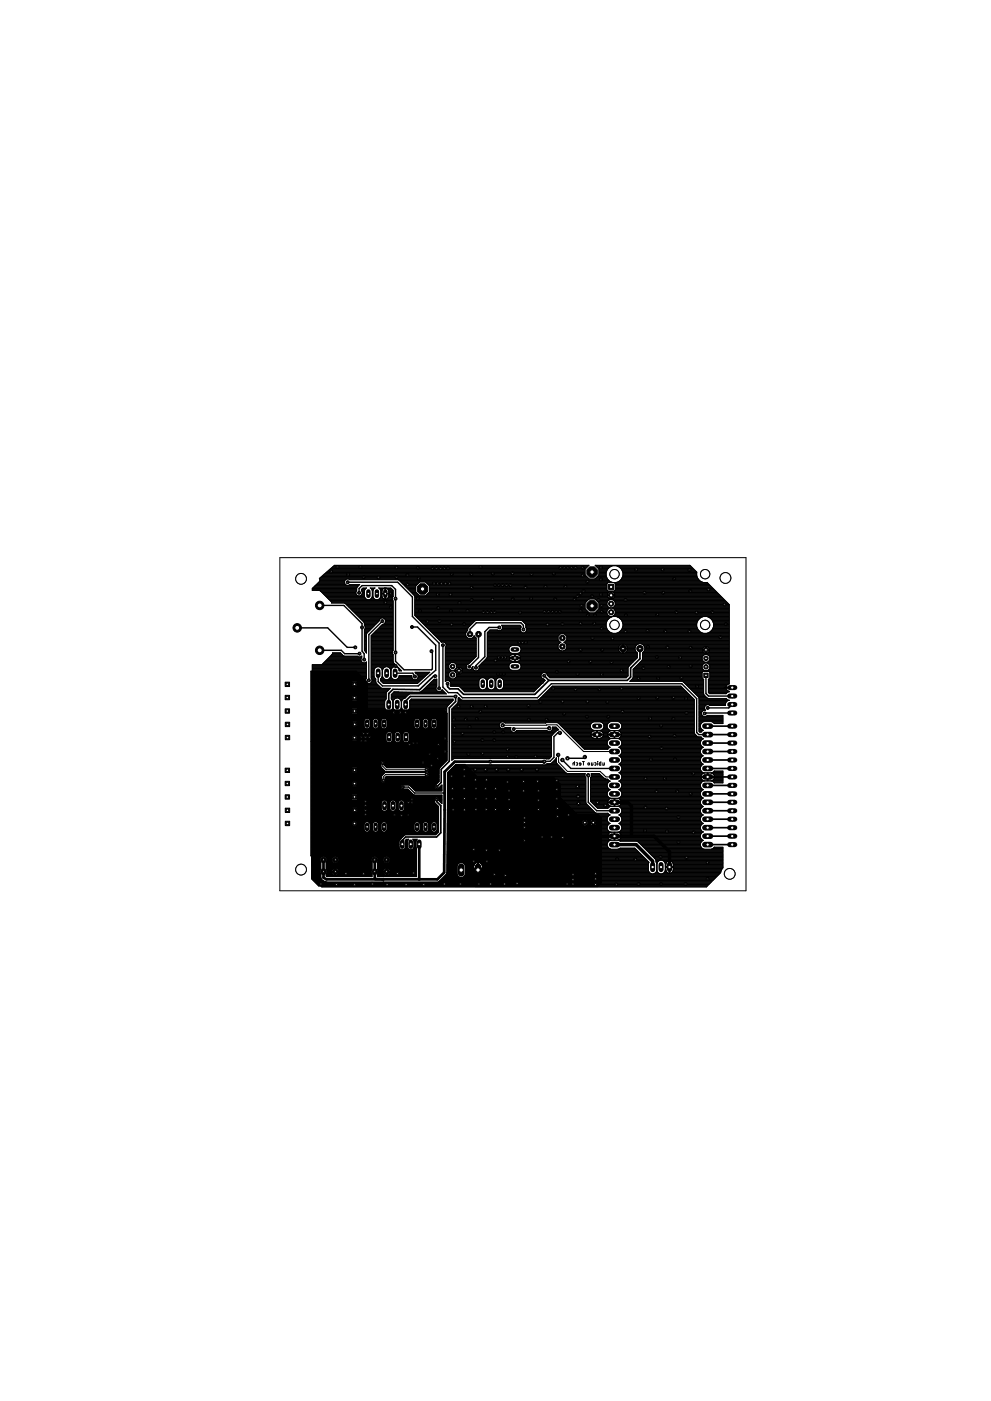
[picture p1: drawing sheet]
<svg xmlns="http://www.w3.org/2000/svg" width="297mm" height="420mm" viewBox="0 0 297 420" stroke-linecap="round" stroke-linejoin="round" font-family="sans-serif">
<g fill="none" stroke="#000" stroke-width=".3">
<path d="M93.6 176.4v.7h2.3M93.6 177h13.3M93.6 176.8h13.3M93.6 176.7h13.3M93.6 176.5h13.3M93.7 176.3h13.2M93.9 176.1h13.1M94.1 176h13M94.3 175.8h13M94.4 175.7l-.8 .7M94.4 175.7h.1M94.5 175.6h13"/>
<path d="M94.7 175.5h9.1M94.9 175.3h8.6M95 175.1h8.4M95.2 174.9h8.1M95.4 174.8h7.8M95.5 174.6h7.7M95.7 174.4h7.5M95.8 173.6l.1 .5M95.8 173.6h80.7M95.8 173.4h80.6M95.8 174.3h7.5M95.9 173.7h7.8"/>
<path d="M95.9 174.1l-1.5 1.6M95.9 174.1h7.5M95.9 173.9h7.6M95.9 177.1l3.4 3.4 .1 .4 4.1 .1 5.6 5.6 .2 1M95.9 177.2h11M96 173.2h80.2M96.1 177.3h10.7M96.2 173.1h79.8M96.3 177.5h10.4M96.4 172.9h79.5M96.5 177.7h10.2M96.6 172.7h79.1"/>
<path d="M96.6 177.9h10.1M96.8 172.6h78.7M96.8 178h9.9M97 172.4h78.4M97 178.2h9.8M97.2 178.4h9.7M97.2 172.2h78.2M97.3 178.5h9.7M97.4 172h78M97.5 178.7h11.7M97.6 171.9h77.8M97.7 178.9h11.5"/>
<path d="M97.8 171.7h77.6M97.9 179h11.4M98 171.5h77.4M98 179.2h11.4M98.2 171.3h77.2M98.2 179.4h11.3M98.4 179.6h11.2M98.4 171.2h77M98.5 179.7h11.4M98.6 171h76.8M98.7 179.9h19M98.8 170.8h76.6"/>
<path d="M99 170.7h76.4M99.1 170.5h76.5M99.3 170.3h76.4M99.5 170.1h76.4M99.7 170h76.4M99.9 169.8h76.4M100.1 169.6h76.3M103.2 174.4l.2 .7M103.4 175.1a.95 .95 0 0 0 1.4 .2h3a1.96 1.96 0 0 0-1 1.9 .97 .97 0 0 0 .6 1.5M103.4 174.1a.95 .95 0 0 1 1.4-.2h14.5l5 5M103.4 174.1l-.2 .3M104.6 175.5h3.1"/>
<path d="M104.6 173.7h77.6M108.2 178.5h1M108.3 177h1M108.3 176.8h1.1M108.4 177.2h.8M108.4 178.4h.8M108.4 178.3l-.6 .4M108.5 178.2h.7M108.5 177.3h.7M108.5 176.7h1M108.6 178h.6M108.6 177.5h.6"/>
<path d="M108.6 177.9h.6M108.6 177.7h.6M108.6 176.5h1M109.2 177.1l.7-.8h-1.1l-.5 .5 .3 .8-.2 .7M109.2 177.1v1.8a1.2 1.2 0 0 0 1.2 1 1.2 1.2 0 0 0 1.2-1v-1.8M110.9 179.7h1.6M111.2 179.6h1M111.2 176.5h1M111.4 179.4h.6M111.4 176.7h.6M111.5 179.2h.4M111.5 176.8h.4"/>
<path d="M111.5 179h.3M111.5 177h.3M111.6 178.7h.2M111.6 177.1l-.6-.8h1.4l-.6 .8M111.6 177.2h.2M111.6 177.9h.2M111.6 178.9h.2M111.6 178.5h.2M111.6 178.4h.2M111.6 178.2h.2M111.6 178h.2M111.6 177.7h.2"/>
<path d="M111.6 177.5h.2M111.6 177.3h.2M111.8 177.1v1.8a1.2 1.2 0 0 0 1.2 1 1.2 1.2 0 0 0 1.1-1v-1.8M113.5 179.7h4.1M113.7 179.6h1.3M113.7 176.5h1.3M113.9 179.4h.9M113.9 176.7h.9M114 179.2h.6M114 176.8h.6M114.1 179h.5M114.1 177h.5"/>
<path d="M114.1 178.7h.4M114.1 177.1l-.6-.8h3.6l.7 .7v1.9M114.1 177.2h.4M114.1 177.9h3.7M114.1 178.9h.4M114.1 178.5h.4M114.1 178.4h.4M114.1 178.2h.4M114.1 178h1.3M114.1 177.7h.4M114.1 177.5h.4M114.1 177.3h.4"/>
<path d="M114.5 177.9l.1-1 .8-.6v3.4l-.4-.1M115.4 178.7h.2M115.4 177.2h.2M115.4 179.6h.2M115.4 179.4h.2M115.4 179.2h.2M115.4 179h.2M115.4 178.9h.2M115.4 178.5h.2M115.4 178.4h.2M115.4 178.2h.2M115.4 177.7h.2"/>
<path d="M115.4 177.5h.2M115.4 177.3h.2M115.4 177h.2M115.4 176.8h.2M115.4 176.7h.2M115.4 176.5h.2M115.6 178h2.2M116 176.5l-.4-.2v3.4l.4-.1M116 176.5l.5 .6v.8M116 179.6h1.6M116 176.5h1.3M116.2 179.4h1.4"/>
<path d="M116.2 176.7h1.2M116.4 179.2h1.2M116.4 176.8h1.2M116.4 179h1.3M116.4 177h1.4M116.5 179v-.9h-2v.9l.5 .6M116.5 179l-.5 .6M116.5 177.2h1.3M116.5 178.9h1.3M116.5 178.7h1.3M116.5 178.5h1.3M116.5 178.4h1.3"/>
<path d="M116.5 178.2h1.3M116.5 177.7h1.3M116.5 177.5h1.3M116.5 177.3h1.3M117.6 179.7l.1 .4M117.7 179l-.1 .7M117.8 178.9l-.1 .1M119.4 173.9h63M119.7 174.1h62.8M119.8 174.3h62.9M120 174.4h63M120.2 174.6h5.6"/>
<path d="M120.4 174.8h5.2M120.5 174.9h4.9M120.7 175.1h4.5M120.9 175.3h4.2M121.1 175.5h3.8M121.2 175.6h3.5M121.4 175.8h3.2M121.6 176h3M121.7 176.1h2.9M121.9 176.3h2.7M122.1 176.5h2.5M122.2 176.7h2.4"/>
<path d="M122.4 176.8h2.2M122.6 177h2M122.8 177.2h1.8M122.9 177.3h1.7M123.1 177.5h1.5M123.3 177.7h1.5M123.4 177.9h1.5M123.6 178h1.5M123.8 178.2h1.5M124 178.4h1.5M124.1 178.5h1.5M124.2 178.7h57.9"/>
<path d="M124.3 178.9v5.7M124.3 179.9h52M124.3 179.7h52.2M124.3 179.6h58.5M124.3 179.4h58.2M124.3 179.2h58M124.3 179h57.9M124.3 178.9h57.8M124.6 175.8l1.2-1.3h1.7l1.3 1.3M124.6 175.8v1.7M124.6 177.5l1.2 1.2M127.6 174.6h55.8"/>
<path d="M127.7 178.5h55.4M127.8 174.8h84.2M127.9 178.4h54.2M127.9 174.9h54.1M128 178.2h54.1M128.1 175.1h53.8M128.2 178h54M128.3 175.3h53.6M128.4 177.9h53.9M128.4 175.5h53.5M128.6 177.7h53.9M128.6 175.6h53.3"/>
<path d="M128.7 177.5h54M128.8 176.3h53.1M128.8 177.2h53.3M128.8 175.8v1.7M128.8 177.5l-1.3 1.2M128.8 177.3h85.8M128.8 177h53.1M128.8 176.8h53.1M128.8 176.7h53.1M128.8 176.5h53.1M128.8 176.1h53.1M128.8 176h53.1"/>
<path d="M128.8 175.8h53.1M178.4 173.6h3.6M178.4 179.7h38.6M178.5 169.6h28.4M178.5 173.4h3.5M178.6 179.9h4.1M178.6 169.8h4.8M178.7 173.2h3.2M178.8 170h4.1M178.9 173.1h2.9M179 170.1h3.7M179.1 172.9h2.7"/>
<path d="M179.2 170.3h3.3M179.2 172.7h2.5M179.3 170.5h3M179.4 172.6h2.3M179.5 170.7h2.7M179.5 170.7v1.7l-1.2 1.2h-1.7l-1.2-1.2v-1.7l1.2-1.2h-76.3l-4.5 4.1M179.5 170.7l-1.1-1.2h28.4l2 2.2M179.5 172.4h2.2M179.5 172.2h2.2M179.5 172h2.2M179.5 171.9h2.2M179.5 171.7h2.2"/>
<path d="M179.5 171.5h2.2M179.5 171.3h2.3M179.5 171.2h2.4M179.5 171h2.4M179.5 170.8h2.5M181.7 171.7a2.58 2.58 0 0 0 2 3M182.2 174.7l-.3 .3v2l.3 .2h1.9l.3-.2v-2l-.3-.3M182.3 179.3l-.2-.7h2.2l-.3 .7M182.3 179.3l.2 .1M182.5 179.4l.3 .2M182.8 177.5l-.5 .3-.2 .6h2.2l-.4-.7M182.8 177.5l.3-.1v2.2h-.3"/>
<path d="M183.1 178.7h.2M183.1 177.9h.2M183.1 179.6h.2M183.1 179.4h.2M183.1 179.2h.2M183.1 179h.2M183.1 178.9h.2M183.1 178.4h.2M183.1 178.2h.2M183.1 178h.2M183.1 177.7h.2M183.1 177.5h.2"/>
<path d="M183.3 178.5h32.5M183.6 179.6h33.2M183.6 177.5l-.3-.1v2.2h.3M183.6 177.5l.3 .2M183.6 177.5h31.2M183.7 179.9h33.5M183.7 169.7l-.9 .4-.7 .7-.4 .9M183.9 179.4h32.8M183.9 179.4l-.3 .2M183.9 177.7h31M184 179.3l-.1 .1M184 177.9h31.1"/>
<path d="M184 179.2h32.5M184.1 179h32.2M184.1 178h31.2M184.2 177.2h30.2M184.2 178.9h32M184.2 178.2h31.3M184.3 178.7h31.7M184.3 178.4h31.3M184.3 174.9h27.9M184.4 177h29.9M184.4 175.3h28.2M184.4 176.3h29.2"/>
<path d="M184.4 176.8h29.7M184.4 176.7h29.5M184.4 176.5h29.4M184.4 176.1h29M184.4 176h28.8M184.4 175.8h28.7M184.4 175.6h28.5M184.4 175.5h28.3M184.4 175.1h28M184.7 169.7l.9 .4 .7 .7 .4 .9M184.9 174.6h25.7M185 169.8h22.1"/>
<path d="M185.3 174.4h24.9M185.4 170h21.8M185.7 174.3h24.2M185.7 170.1h21.7M185.8 174.1h23.9M185.9 170.3h21.7M186 173.9h23.5M186.1 170.5h21.7M186.2 173.7h23.2M186.2 170.7h21.7M186.3 173.6h22.9M186.4 170.8h21.7"/>
<path d="M186.4 173.4h22.7M186.4 171h21.9M186.5 173.2h22.6M186.5 171.2h21.9M186.5 173.1h22.5M186.6 171.3h22M186.6 172.9h22.3M186.6 171.5h22.2M186.7 172.7h22.2M186.7 171.7a2.62 2.62 0 0 1-2 3M186.7 172.6h22.1M186.7 172.4h22.1"/>
<path d="M186.7 172.2h22.1M186.7 172h22.1M186.7 171.9h22.1M186.7 171.7h22.1M208.8 171.7a2.62 2.62 0 0 0 2.1 3M211.9 174.7l6.7 6.6v23.8M93.6 200h16.2M93.6 199.8h16.2M93.6 199.6h16.2M93.6 199.5h16.2M96.4 199.3h13.4M96.7 199.1h13.1"/>
<path d="M96.9 198.9h12.9M97 198.8h11.9M97.2 198.6h11.4M97.4 198.4h11M97.5 198.2h10.8M97.7 198.1h10.5M97.9 197.9h10.3M98.1 197.7h10.1M98.2 197.6h10M98.4 197.4h9.9M98.6 197.2h9.8M98.7 197h9.7"/>
<path d="M98.9 180.1h18.8M98.9 196.9h8.3M99.1 180.3h18.7M99.1 196.7h3.9M99.2 180.4h18.6M99.3 196.5h3.5M99.4 180.6h18.4M99.4 196.4h3.2M99.4 180.8h18.4M99.6 196.2l-3 3-3 .1 .1 61.2M99.6 196.2l.1-.5h2.3l1.2 1.1 4 .1M99.6 196.2h2.8"/>
<path d="M99.7 196h2.6M99.7 195.9h2.4M103.4 180.9h14.4M103.6 181.1h14.2M103.8 181.3h14M103.9 181.5h13.9M104.1 181.6h13.7M104.3 181.8h13.5M104.5 182h13.3M104.6 182.1h13.2M104.8 182.3h13M105 182.5h12.8"/>
<path d="M105.1 182.6h12.7M105.3 182.8h12.5M105.5 183h12.3M105.6 183.2h12.2M105.8 183.3h12M106 183.5h11.8M106.2 183.7h11.6M106.3 183.9h11.5M106.5 184h11.3M106.7 184.2h11.1M106.8 184.4h11M107 184.5h10.8"/>
<path d="M107.2 184.7h10.6M107.2 196.9h1.1M107.4 184.9h10.4M107.5 185.1h10.3M107.7 185.2h10.1M107.9 185.4h6.3M108.1 185.6h5.9M108.2 198a.96 .96 0 0 0 .7 .8 .96 .96 0 0 0 .9-.3v4.9M108.2 197.6v.4M108.2 185.7h5.6M108.3 196.9h.1M108.3 196.9l.1-.2-.2 .9"/>
<path d="M108.4 185.9h5.3M108.6 186.1h5M108.7 186.2h4.9M108.9 186.4h4.6M109.1 186.6h4.2M109.2 186.8h3.9M109.2 192.6h.6M109.2 188.8v6.2l.5 .6M109.2 187.3h3.4M109.2 189.2h1.5M109.2 187.5h3.2M109.2 189.8h.8"/>
<path d="M109.2 191.6h.6M109.2 195h.6M109.2 194.8h.6M109.2 190h.7M109.2 193.6h.6M109.2 194.6h.6M109.2 194.5h.6M109.2 194.3h.6M109.2 194.1h.6M109.2 194h.6M109.2 193.8h.6M109.2 193.4h.6"/>
<path d="M109.2 193.3h.6M109.2 193.1h.6M109.2 192.9h.6M109.2 192.8h.6M109.2 192.4h.6M109.2 192.3h.6M109.2 192.1h.6M109.2 191.9h.6M109.2 191.7h.6M109.2 191.4h.6M109.2 191.2h.6M109.2 191.1h.6"/>
<path d="M109.2 190.9h.6M109.2 190.7h.6M109.2 190.5h.6M109.2 190.4h.6M109.2 190.2h.6M109.2 189.7h1M109.2 189.5h1.2M109.2 189.3h1.3M109.2 189h1.7M109.2 188.8h1.9M109.2 187.1h3.6M109.2 186.9h3.7"/>
<path d="M109.3 187.6l.2 .8-.3 .4M109.3 187.6h2.9M109.3 195.2h.5M109.4 188.7h1.8M109.4 187.8h2.7M109.4 198.8h.4M109.4 188.5h2M109.5 195.3h.3M109.5 188.3h2.1M109.5 188.1h2.2M109.5 188h2.4M109.6 195.5h.2"/>
<path d="M109.7 195.6l.1 .1M109.7 198.6h.1M109.8 195.7h.1M109.8 190.2v5.7v-.2M111.3 192.6h6.5M111.3 200h7.9M111.3 191.6h6.5M111.3 199.1h7M111.3 195h6.5M111.3 194.8h6.5M111.3 198.6h6.6M111.3 193.6h6.5"/>
<path d="M111.3 198.8h6.7M111.3 197.2h6.5M111.3 196.4h6.5M111.3 199.8h7.7M111.3 199.6h7.5M111.3 199.5h7.4M111.3 199.3h7.2M111.3 198.9h6.8M111.3 198.4h6.5M111.3 198.2h6.5M111.3 198.1h6.5M111.3 197.9h6.5"/>
<path d="M111.3 197.7h6.5M111.3 197.6h6.5M111.3 197.4h6.5M111.3 197h6.5M111.3 196.9h6.5M111.3 196.7h6.5M111.3 196.5h6.5M111.3 196.2h6.4M111.3 196h6.3M111.3 195.9h6.3M111.3 195.7h6.3M111.3 195.5h6.3"/>
<path d="M111.3 195.3h6.3M111.3 195.2h6.4M111.3 194.6h6.5M111.3 194.5h6.5M111.3 194.3h6.5M111.3 194.1h6.5M111.3 194h6.5M111.3 193.8h6.5M111.3 193.4h6.5M111.3 193.3h6.5M111.3 193.1h6.5M111.3 192.9h6.5"/>
<path d="M111.3 192.8h6.5M111.3 192.4h6.5M111.3 192.3h6.5M111.3 192.1h6.5M111.3 191.9h6.5M111.3 191.7h6.5M111.3 191.4h6.5M111.3 191.2h6.5M111.3 191.1h6.5M111.3 190.9h6.5M111.3 190.7h6.5M111.4 190.5h6.4"/>
<path d="M111.5 190.4h6.3M111.7 190.2h6.1M111.9 190h5.9M112 189.8h5.8M112.2 189.7h5.6M112.4 189.5h5.4M112.5 189.3h5.3M112.7 189.2h5.1M112.9 189h4.9M113.1 188.8h4.7M113.1 200l-.5 .2-.5 .7v1.9l.5 .8v1M113.2 188.7h4.6"/>
<path d="M113.4 188.5h4.4M113.6 200l.4 .2 .6 .7v1.9M113.6 188.3h4.2M113.6 186.1l-3.8 4.1M113.7 188.1h4.1M113.8 185.7a.97 .97 0 0 1 1.6 0M113.8 185.7l-.2 .4M113.9 188h3.9M114.1 187.8h3.7M114.3 187.6h3.5M114.4 187.5h3.4M115 185.4h2.8"/>
<path d="M115.1 187.1h2.7M115.3 185.6h2.5M115.3 186.9h2.5M115.4 185.7l.2 .4M115.4 185.7h2.4M115.4 186.8h2.4M115.5 186.6h2.3M115.5 185.9h2.3M115.6 186.5l-.8 .7M115.6 186.1v.4M115.6 186.1h2.2M115.6 186.4h2.2"/>
<path d="M115.6 186.2h2.2M115.6 200l-.4 .2M116.1 200l.5 .2 .5 .7v1.9M117.6 195.5v.4M117.6 195.9l.1 .3M117.7 180.1v15M117.7 195.1l-.1 .4M117.7 196.2l.1 .1M117.8 196.3l.1 2.4M117.8 187.3l-3.1-.1-3.4 3.4v12.8M117.9 198.7l2.5 2.5h-.8l-.5-1M118.2 200l-.5 .2"/>
<path d="M118.7 200l.4 .2M124.3 184.6l8 8.1a.96 .96 0 0 1 1.2 .2 .96 .96 0 0 1 0 1.3v10.2l.1-.1M124.3 182.3h51.1M124.3 184.5h58M124.3 184.4h57.8M124.3 184.2h57.8M124.3 184h57.7M124.3 183.9h57.6M124.3 183.7h52.2M124.3 183.5h52M124.3 183.3h51.8M124.3 183.2h51.7"/>
<path d="M124.3 183h51.5M124.3 182.8h51.3M124.3 182.6h51.2M124.3 182.5h51.1M124.3 182.1h51.1M124.3 182h51.1M124.3 181.8h51.1M124.3 181.6h51.1M124.3 181.5h51.1M124.3 181.3h51.1M124.3 181.1h51.1M124.3 180.9h51.1"/>
<path d="M124.3 180.8h51.2M124.3 180.6h51.3M124.3 180.4h51.5M124.3 180.3h51.7M124.3 180.1h51.8M124.5 184.7h58M124.6 184.9h94M124.8 185.1h58.5M125 185.2h57.9M125.1 185.4h57.5M125.3 185.6h57.2M125.5 185.7h56.8"/>
<path d="M125.7 185.9h56.4M125.8 186.1h56.2M126 186.2h16.3M126.2 186.4h16M126.3 186.6h15.7M126.5 186.8h15.3M126.7 186.9h14.9M126.9 187.1h14.6M127 187.3h14.3M127.2 187.5h13.9M127.4 187.6h13.5M127.6 187.8h13.2"/>
<path d="M127.7 188h12.9M127.9 188.1h12.5M128.1 188.3h12.2M128.2 188.5h12M128.4 188.7h11.8M128.6 188.8h11.6M128.7 189h11.5M128.9 189.2h11.2M129.1 189.3h10.8M129.3 189.5h10.5M129.4 189.7h10.3M129.6 189.8h10"/>
<path d="M129.8 190h9.8M129.9 190.2h9.7M130.1 190.4h9.5M130.3 190.5h9.3M130.5 190.7h9.2M130.6 190.9h9.1M130.8 191.1h9.1M131 191.2h9.1M131.1 191.4h9.2M131.3 191.6h11.4M131.5 191.7h11.2M131.7 191.9h11"/>
<path d="M131.8 192.1h10.9M132 192.3h10.7M132.2 192.4h10.5M132.3 192.6h.2M133.1 192.6h9.6M133.4 192.8h9.3M133.5 200h1M133.5 199.1h1.3M133.5 198.8l2.7-.1 .6 .7v.9M133.5 195h9.2M133.5 194.8h9.2M133.5 198.6h7.5"/>
<path d="M133.5 197.2h8.9M133.5 196.4h9.2M133.5 199.8h1M133.5 199.6h1M133.5 199.5h1M133.5 199.3h1.1M133.5 198.9h1.5M133.5 198.4h7.7M133.5 198.2h7.9M133.5 198.1h8M133.5 197.9h8.2M133.5 197.7h8.4"/>
<path d="M133.5 197.6h8.5M133.5 197.4h8.7M133.5 197h9.1M133.5 196.9h9.2M133.5 196.7h9.2M133.5 196.5h9.2M133.5 196.2h9.2M133.5 196h9.2M133.5 195.9h9.2M133.5 195.7h9.2M133.5 195.5h9.2M133.5 195.3h9.2"/>
<path d="M133.5 195.2h9.2M133.5 194.6h9.2M133.5 194.5h9.2M133.5 194.3h9.2M133.5 194.1h9.2M133.5 192.9h9.2M133.6 194h9.1M133.6 193.1h9.1M133.7 193.8h9M133.7 193.3h9M133.7 193.6h9M133.7 193.4h9"/>
<path d="M135.2 198.7l-.7 .7v.9l.7 .7h1l1-.9h.3v2M136.2 198.8h4.7M136.4 198.9h4.3M136.8 199.3h3.3M136.8 200h2.9M136.8 199.8h3M136.8 199.6h3M136.8 199.5h3.1M139.9 199.5l-.2 .7M140.1 199.2l-.2 .3M140.3 188.3a1.02 1.02 0 0 1-.5 1.2 1.32 1.32 0 0 0 .8 2M140.5 199.1l-.4 .1"/>
<path d="M141.5 191.4h1.2M141.7 200h.1M141.7 191.2h.9M141.9 191.1h.5M142 190.9h.2M142.1 190.7h.1M142.7 186.1l-2.4 2.2M142.7 191.3v5.6l-2.2 2.2h-3.9M142.7 191.3l-.6-.7-.5 .7-.4 .2M143.5 199.8l.1 .6M143.5 199.8h9M143.6 200h8.9"/>
<path d="M143.7 199.6h8.8M143.8 199.5h8.8M144 199.3h8.7M144.2 199.1h8.6M144.3 198.9h8.7M144.5 198.8h8.8M144.7 198.6h45M144.9 198.4h45M145 198.2h8.3M145.2 198.1h7.8M145.4 197.9h7.5M145.5 197.7h7.3"/>
<path d="M145.7 197.6h7M145.9 197.4h8.3M146 197.2h45.1M146 192.6h22M146 197.1l-2.5 2.7M146 189.8h37.5M146 191.6h21.3M146 195h6.5M146 194.8h6.5M146 190h72.6M146 193.6h21.3M146 196.4h7.4"/>
<path d="M146 197h6.7M146 196.9h6.8M146 196.7h6.9M146 196.5h7M146 196.2h45.1M146 196h45.1M146 195.9h7.2M146 195.7h6.9M146 195.5h6.8M146 195.3h6.7M146 195.2h6.6M146 194.6h6.5"/>
<path d="M146 194.5h6.5M146 194.3h6.6M146 194.1h6.7M146 194h6.8M146 193.8h7M146 193.4h21.3M146 193.3h21.4M146 193.1h21.5M146 192.9h21.7M146 192.8h21.9M146 192.4h21.8M146 192.3h21.6"/>
<path d="M146 192.1h21.4M146 191.9h21.3M146 191.7h21.3M146 191.4h21.3M146 191.2h21.3M146 191.1h21.3M146 190.9h21.3M146 190.7h21.4M146 190.5h21.5M146 190.4h21.7M146 190.2h21.9M146.1 189.7h10.4"/>
<path d="M146.3 189.5h9.9M146.5 189.3h9.6M146.6 189.2h9.4M146.8 189h2.3M149.1 189l-2.2-.1-.9 .8v7.4M149.1 189l.4 .1M150.2 189l-.4 .1M150.2 189h5.7M150.4 188.8h5.5M150.5 187.6h5.5M150.5 187.6a.97 .97 0 0 1-.3 1.4M150.5 187.6l-.2-.1h5.5l.4 .3v.4"/>
<path d="M150.5 188.7h5.4M150.5 187.8h5.6M150.6 188.5h5.4M150.6 188h5.6M150.6 188.3h5.5M150.6 188.1h5.6M152.5 195l.2 .5 .8 .4h1.7l.8-.4 .2-.5M152.5 199.6l.2 .9 .3 .4M152.5 199.6l.2-.4 .8-.5h1.7l.5 .2 .5 .7M152.7 194.1l-.2 .9M152.7 197.6v-.2h3.3v.2M152.8 196.8l-.1 .4"/>
<path d="M153 193.8l-.3 .3M153 196.5l.6-.2h1.5l.6 .2M153 196.5l-.2 .3M153.5 193.6l-.5 .2M154.2 196.3v2l-1-.1-.5-.6M154.2 198.2h.3M154.2 198.1h.3M154.2 197.9h.3M154.2 197.7h.3M154.2 197.6h.3M154.2 197h.3M154.2 196.9h.3"/>
<path d="M154.2 196.7h.3M154.2 196.5h.3M154.5 196.3v2l1-.1 .5-.6M154.5 197.4h36.4M155.2 193.6l.5 .2M155.4 196.4h35.7M155.4 198.8h34.1M155.4 198.2h34.7M155.5 195.9h35.6M155.7 196.5l.2 .3M155.7 196.5h35.4M155.7 193.8l.3 .3"/>
<path d="M155.7 198.1h34.5M155.7 193.8h11.6M155.7 198.9h33.7M155.8 195.7h30.2M155.8 197.9h34.6M155.8 196.7h35.3M155.9 194h11.4M155.9 199.1h33.3M155.9 196.8l.1 .4M155.9 189l.2 .4M155.9 197.7h34.7M155.9 196.9h35.2"/>
<path d="M155.9 195.5h30M156 194.1l.2 .9M156 197.6h34.7M156 197h35.1M156 194.1h11.3M156 199.3h33M156 195.3h29.7M156.1 188.3l-.2 .7M156.1 189.4l.6 .4M156.1 194.3h11.2M156.1 199.5h32.7M156.1 195.2h12.1"/>
<path d="M156.1 194.5h11.3M156.2 200h32.2M156.2 199.6v.5l-.5 .8M156.2 188.2l-.1 .1M156.2 195h11.6M156.2 194.8h11.4M156.2 199.8h32.3M156.2 199.6h32.5M156.2 194.6h11.3M156.3 186.1l1 .8M156.6 186.2h25.3M156.8 186.4h25.1"/>
<path d="M157 186.6h24.8M157.1 186.8h24.6M157.3 186.9l.3 .5v.8M157.3 186.9h24.4M157.3 189.7h25.8M157.5 187.1h24.2M157.5 187.3h24.2M157.5 189.5h25.2M157.6 187.5h24.1M157.6 188.2l.1 .1M157.6 188.1h24.2M157.6 188h24.1"/>
<path d="M157.6 187.8h24.1M157.6 187.6h24.1M157.7 189.4l-.6 .4M157.7 188.3l.1 .7M157.7 189.3h24.8M157.7 188.3h24.1M157.8 189.2h24.6M157.8 188.5h24.1M157.8 189l-.1 .4M157.8 189h24.4M157.8 188.8h24.2M157.8 188.7h24.2"/>
<path d="M167.3 193.6v.6M167.3 191.9l.8 .8-.7 .4-.1 .5M167.3 194.2l.5 .8M167.8 195l.5 .2 1-.2M168 190.1l-.7 .7v1.1M168.9 195.2h16.6M169.1 190.1l.8 .7v1.1M169.2 192.6h49.4M169.2 190.2h49.4M169.3 192.8h49.3M169.3 195h16.1M169.4 192.4h49.2"/>
<path d="M169.4 190.4h49.2M169.5 192.9h49.1M169.5 194.8h15.9M169.5 192.3h49.1M169.6 190.5h49M169.6 193.1h21.8M169.7 194.6h15.7M169.7 192.1h48.9M169.7 194.5h16.9M169.7 193.3h16.4M169.8 190.7h48.8M169.8 193.4h16.1"/>
<path d="M169.8 194.3h15.6M169.9 193.6h15.9M169.9 191.9h48.7M169.9 191.6h48.7M169.9 193.6v.6M169.9 191.9l-.9 .8 .7 .4 .2 .5M169.9 194.2l-.6 .8M169.9 194.1h15.5M169.9 194h15.5M169.9 193.8h15.7M169.9 191.7h48.7M169.9 191.4h48.7"/>
<path d="M169.9 191.2h48.7M169.9 191.1h48.7M169.9 190.9h48.7M178.4 183.7h3.5M178.6 183.5h3.3M178.8 183.3h3.1M178.8 180.1h3.6M178.9 183.2h3.1M178.9 180.3h3.3M179.1 183h3M179.1 180.4h3M179.3 182.8h2.9"/>
<path d="M179.3 180.6h2.7M179.5 182.6h2.9M179.5 180.8h2.4M179.5 182.3h39.1M179.5 182.5h3.1M179.5 182.1h3M179.5 182h2.8M179.5 181.8h2.6M179.5 181.6h2.5M179.5 181.5h2.5M179.5 181.3h2.4M179.5 181.1h2.4"/>
<path d="M179.5 180.9h2.4M181.9 183.4v.5M181.9 183.9l.2 .4 .8 .6M182.1 181.8a1.28 1.28 0 0 1 1.1-2 1.28 1.28 0 0 1 1 2M182.1 181.8l.4 .3M182.5 182.1l.4 .3-.8 .5-.2 .5M183.7 184.9a2.57 2.57 0 0 0-1.7 3.9 2.57 2.57 0 0 0 4.3 0 2.57 2.57 0 0 0-1.6-3.9M183.7 182.5h34.9M183.8 184.7h34.8M183.9 182.1l-.5 .3 .8 .5 .2 .5M183.9 182.1h34.7M184 180.1h33.4"/>
<path d="M184 182.6h34.6M184 184.5h34.6M184.1 182h34.5M184.1 180.3h33.4M184.2 182.8h34.4M184.2 184.4h34.4M184.2 181.8l-.3 .3M184.2 181.8h34.4M184.3 183h34.3M184.3 180.4h33.4M184.3 184.2h34.3M184.3 181.6h34.3"/>
<path d="M184.3 180.6h33.6M184.4 184h34.2M184.4 183.2h34.2M184.4 181.5h34.2M184.4 180.8h33.6M184.4 183.4v.5M184.4 183.9l-.2 .4-.8 .6M184.4 183.9h34.2M184.4 183.7h34.2M184.4 183.5h34.2M184.4 183.3h34.2M184.4 181.3h34.1"/>
<path d="M184.4 181.1h34M184.4 180.9h33.8M184.9 189.8h25.8M185.1 185.1h25.4M185.3 189.7h24.9M185.5 185.2h24.6M185.7 189.5h24.2M185.7 185.4h24.1M185.8 189.3h23.9M185.9 185.6h23.8M186 189.2h23.5M186.1 185.7h23.4"/>
<path d="M186.2 189h23.2M186.2 193.2h.4v2.6h-.4l-.8-.7v-.5h2.6v.5l-.7 .7h-.5v-2.6h.5l.7 .8v.4h-2.6v-.4zM186.2 185.9h23.1M186.3 188.8h22.9M186.4 186.1h22.8M186.4 188.7h22.7M186.4 186.2h22.7M186.5 188.5h22.6M186.5 186.4h22.5M186.5 188.3h22.5M186.6 186.6h22.4M186.6 188.1h22.3"/>
<path d="M186.6 195h.2M186.6 194.8h.2M186.6 193.6h.2M186.6 195.7h.2M186.6 195.5h.2M186.6 195.3h.2M186.6 195.2h.2M186.6 194.6h.2M186.6 194.3h.2M186.6 194.1h.2M186.6 194h.2M186.6 193.8h.2"/>
<path d="M186.6 193.4h.2M186.6 193.3h.2M186.6 186.8h22.3M186.7 188h22.2M186.7 187.3h22.1M186.7 187.5h22.1M186.7 187.8h22.1M186.7 187.6h22.1M186.7 187.1h22.1M186.7 186.9h22.1M186.8 194.5h3.6M187.3 193.3h3.7"/>
<path d="M187.4 195.7h3.5M187.5 193.4h3.3M187.6 195.5h3.1M187.7 193.6h2.9M187.8 195.3h2.8M187.8 193.8h2.7M187.9 195.2h2.6M188 194h2.5M188 195h2.4M188 194.8h2.4M188 194.6h2.4M188 194.3h2.4"/>
<path d="M188 194.1h2.4M188.4 199.9l-.1 2.8M190.4 194.8a1.49 1.49 0 0 1 1.4-1.8 1.49 1.49 0 0 1 1.5 1.8M190.4 194.8l.2 .5M190.5 200h19.9M190.6 195.3l.5 .5v1.5M190.7 199.8h19.7M190.8 199.6h19.7M191 199.5h19.6M191.1 197.3l-2.7 2.6M191.2 199.3h19.5M191.3 199.1h19.5"/>
<path d="M191.5 198.9h19.6M191.7 198.8h26.9M191.9 198.6h26.7M192 198.4h18.9M192.2 193.1h26.4M192.2 198.2h18.6M192.4 198.1h18.2M192.5 197.9h18M192.6 197.7h17.9M192.6 197.7l-2.8 3M192.6 197.2h17.8M192.6 196.4h18.6"/>
<path d="M192.6 197.6h17.8M192.6 197.4h17.8M192.6 197h17.9M192.6 196.9h18M192.6 196.7h18.1M192.6 196.5h18.3M192.6 196.2h26M192.6 196h26M192.6 195.9h18.6M192.6 193.3h26M192.7 195.7h18.2M192.8 193.4h25.8"/>
<path d="M192.9 195.5h17.9M193 193.6h25.6M193 195.3l-.4 .5v1.9M193 195.3h17.7M193.1 193.8h25.5M193.1 195.2h17.5M193.1 194h18.1M193.2 195h25.4M193.2 194.1h17.7M193.3 194.8h25.3M193.3 194.8l-.3 .5M193.3 194.6h17.3"/>
<path d="M193.3 194.5h17.4M193.3 194.3h17.5M208.8 187.9l.4 .9M209.2 188.8a2.57 2.57 0 0 0 4.3 0M210.4 197.2v.5l.5 .7M210.4 199.7l.2 .9M210.4 199.7a1.19 1.19 0 0 1 1.2-.9 1.19 1.19 0 0 1 1.2 .9M210.4 197.2a1.19 1.19 0 0 1 1.2-.9 1.19 1.19 0 0 1 1.2 .9M210.6 194.8h.1M210.6 195l.1 .4M210.7 194.4l-.1 .4M210.7 195.4l.3 .3"/>
<path d="M210.8 194.3l-.1 .1M210.9 184.9a2.62 2.62 0 0 0-2.1 3M210.9 198.4l.5 .2M211 194.1l-.2 .2M211 195.7l.5 .2M211.5 195.9h.1M211.5 193.9v2M211.5 193.9h.1M211.5 193.9l-.5 .2M211.5 195.9h.2M211.5 195.7h.2M211.5 195.5h.2"/>
<path d="M211.5 195.3h.2M211.5 195.2h.2M211.5 194.6h.2M211.5 194.5h.2M211.5 194.3h.2M211.5 194.1h.2M211.5 194h.2M211.7 195.9h.1M211.7 193.9v2M211.7 193.9l.6 .2M211.7 193.9h.1M211.9 184.9a2.58 2.58 0 0 1 2 3"/>
<path d="M212 195.9h6.6M212 194h6.6M212 196.4h6.6M212 189.8h6.6M212.1 198.9h6.5M212.2 185.1h6.4M212.3 195.7l-.6 .2M212.3 194.1l.2 .3M212.3 198.4l-.5 .2M212.3 195.7h6.3M212.3 194.1h6.3M212.3 198.4h6.3"/>
<path d="M212.3 196.5h6.3M212.4 199.1h6.2M212.4 195.5h6.2M212.4 194.3h6.2M212.4 198.2h6.2M212.5 189.7h6.1M212.5 195.4l-.2 .3M212.5 194.4l.1 .4M212.5 196.7h6.1M212.5 199.3h6.1M212.5 195.3h6.1M212.5 194.5h6.1"/>
<path d="M212.6 198.1h6M212.6 195.2h6M212.6 194.6h6M212.6 195l-.1 .4M212.6 194.8h.1M212.6 199.5h6M212.6 196.9h6M212.6 185.2h6M212.7 197.9h5.9M212.7 197h5.9M212.7 199.6h5.9M212.7 197.7h5.9"/>
<path d="M212.8 200h5.8M212.8 197.2l-.2 .9-.3 .3M212.8 199.7l-.2 .9M212.8 197.2h5.8M212.8 199.8h5.8M212.8 197.6h5.8M212.8 197.4h5.8M212.8 189.5h5.8M212.9 185.4h5.7M213 189.3h5.6M213.1 185.6h5.5M213.2 189.2h5.4"/>
<path d="M213.2 185.7h5.4M213.3 189h5.3M213.4 185.9h5.2M213.5 188.8h5.1M213.5 186.1h5.1M213.6 188.7h5M213.6 186.2h5M213.6 188.5h5M213.7 186.4h4.9M213.7 188.3h4.9M213.7 186.6h4.9M213.8 188.1h4.8"/>
<path d="M213.8 186.8h4.8M213.8 188h4.8M213.9 187.3h4.7M213.9 187.5h4.7M213.9 187.9l-.4 .9M213.9 187.8h4.7M213.9 187.6h4.7M213.9 187.1h4.7M213.9 186.9h4.7M93.2 213h12.2M93.2 216.3h15.9M93.2 214.2h40.8"/>
<path d="M93.2 208.3h16.8M93.2 219.4h40.8M93.2 219.9h22.6M93.2 219.7h22.7M93.2 219.5h22.9M93.2 219.2h40.8M93.2 219.1h40.8M93.2 218.9h40.8M93.2 218.7h40.8M93.2 218.4h16.3M93.2 218.2h16.1M93.2 218h12.2"/>
<path d="M93.2 217.9h12.2M93.2 217.7h12.2M93.2 217.5h12.2M93.2 217.4h12.2M93.2 217.2h12.2M93.2 217h12.2M93.2 216.9h12.2M93.2 216.7h12.2M93.2 216.5h12.2M93.2 216.2h15.9M93.2 216h16M93.2 215.9h16.1"/>
<path d="M93.2 215.7h16.2M93.2 215.5h16.4M93.2 215.3h40.8M93.2 215.2h40.8M93.2 215h40.8M93.2 214.8h40.8M93.2 214.7h40.8M93.2 214.5h40.8M93.2 214.3h40.8M93.2 214h12.2M93.2 213.8h12.2M93.2 213.7h12.2"/>
<path d="M93.2 213.5h12.2M93.2 213.3h12.2M93.2 213.1h12.2M93.2 212.8h12.2M93.2 212.7h12.2M93.2 212.5h12.2M93.2 211.8h16.8M93.2 211.3h16.8M93.2 211.1h16.8M93.2 210.6h16.8M93.2 210.5h16.8M93.2 210h12.2"/>
<path d="M93.2 209.8h12.2M93.2 209.6h12.2M93.2 209.5h12.2M93.2 209.3h12.2M93.2 209.1h12.2M93.2 209h12.2M93.2 208.8h12.2M93.2 208.6h12.2M93.2 208.4h12.2M93.2 208.1h16.8M93.2 207.9h16.8M93.2 207.8h16.8"/>
<path d="M93.2 207.6h16.8M93.2 207.4h16.8M93.2 207.3h16.8M93.2 207.1h16.8M93.2 206.9h16.8M93.2 206.8h16.8M93.2 206.6h16.8M93.2 206.4h23.8l-1.2 1.4M93.2 206.3h21M93.2 206.1h12.3M93.2 205.9h12.2M93.2 205.8h12.2"/>
<path d="M93.2 205.6h12.2M93.2 205.4h12.2M93.2 205.3h12.2M93.2 205.1h12.2M93.2 204.9h12.2M93.2 204.7h12.2M93.2 204.6h12.2M93.2 204.4h12.2M93.2 204.2h16.5M93.2 204.1h16.4M93.2 203.9h16.4M93.2 203.4h15.7"/>
<path d="M93.2 202.9h15.2M93.2 202.7h15M93.2 202.4h14.7M93.2 202.2h14.5M93.2 201.7h14M93.2 201.5h13.8M93.6 218.1h11.6M93.6 206.1h11.5M93.6 216.4h11.5M93.6 207.5h22.3M93.6 201.2h16.2M93.6 213.2h11.5"/>
<path d="M93.6 209.4h11.5M93.6 218.5h15.6M93.6 219.7h22M93.6 208h22.2M93.6 202.2h16.2M93.6 214.4h40.3M93.6 210.4h21.7M93.6 219.2h22.7M93.6 218.8h40.3M93.6 219.5h22.2M93.6 219.3h22.3M93.6 219h40.3"/>
<path d="M93.6 218.7h15.8M93.6 218.3h11.7M93.6 218h11.5M93.6 217.8h11.5M93.6 217.6h11.5M93.6 217.4h11.5M93.6 217.3h11.5M93.6 217.1h11.5M93.6 216.9h11.5M93.6 216.8h11.5M93.6 216.6h11.5M93.6 216.2h11.7"/>
<path d="M93.6 215.7h15.4M93.6 215.6h15.6M93.6 215.1h40.3M93.6 213.7h11.5M93.6 212.5h11.5M93.6 211.8h21.7M93.6 211.3h21.7M93.6 211.1h21.7M93.6 210.6h21.7M93.6 209.9h11.5M93.6 209.7h11.5M93.6 209.6h11.5"/>
<path d="M93.6 209.2h11.5M93.6 209h11.5M93.6 208.9h11.5M93.6 208.7h11.5M93.6 208.5h11.5M93.6 208.4h11.5M93.6 208.2h11.7M93.6 207.9h22.2M93.6 207.7h22.2M93.6 207.3h22.5M93.6 207.2h22.7M93.6 207h22.8"/>
<path d="M93.6 206.8h23M93.6 206.7h23.2M93.6 205.4h11.5M93.6 204.8h11.5M93.6 203.4h16.2M93.6 202.9h16.2M93.6 202.7h16.2M93.6 202.4h16.2M93.6 201.7h16.2M93.6 201.5h16.2M93.6 201h16.2M93.6 200.8h16.2"/>
<path d="M93.6 200.6h16.2M93.6 200.5h16.2M93.6 200.3h16.2M93.6 200.1h16.2M105.1 216.4l.3-.3h1.7l.4 .3M105.1 216.4v1.7M105.1 218.1l.3 .3h1.7l.4-.3M105.4 204.5l1.6-.2 .2 1.7-1.7 .1zM105.4 208.5v1.5M105.4 214l.1 .1M105.4 210l.1 .1M105.4 216.5l.1 1.6 1.7-.1v-1.5"/>
<path d="M105.4 214.4l-.3-.3v-1.7l.3-.3h1.7l.3 .3v1.7l-.3 .3M105.4 204.1l-.3 .3v1.7l.3 .3h1.7l.3-.3v-1.7l-.3-.3M105.4 208.1l-.3 .3v1.7l.3 .3M105.5 212.3l-.1 1.7M105.5 208.3l-.1 .2M105.5 216.3l-.1 .2M107 212.3l.2 1.7M107 208.3l.2 .2M107 216.3l.2 .2M107.1 206.1h2.9M107.1 204.4h2.8M107.1 208.1l.3 .3"/>
<path d="M107.1 208.4h2.9M107.2 208.5v1.5M107.2 214l-.2 .1M107.2 210l-.2 .1M107.2 218h2M107.2 214h26.8M107.2 213.8h26.7M107.2 213.7h26.6M107.2 213.5h26.7M107.2 213.3h26.7M107.2 213.1h26M107.2 212.5h2.8"/>
<path d="M107.2 210h2.8M107.2 209.8h2.8M107.2 209.6h2.8M107.2 209.5h2.8M107.2 209.3h2.8M107.2 209.1h2.8M107.2 209h2.8M107.2 208.8h2.8M107.2 208.6h2.8M107.2 205.9l6.7 .1M107.2 205.8h6.5M107.2 205.6h6.3"/>
<path d="M107.2 205.4h2.8M107.2 205.3h6M107.2 205.1h5.8M107.2 204.9h3M107.2 204.7h2.8M107.2 204.6h2.8M107.2 217.9h1.9M107.2 217.7h1.9M107.2 217.5h1.9M107.2 217.4h1.9M107.2 217.2h1.9M107.2 217h1.9"/>
<path d="M107.2 216.9h1.9M107.2 216.7h1.9M107.2 216.5h1.9M107.3 208.2h8.5M107.3 218.3h1.8M107.3 216.2h1.6M107.4 206.1h6.6M107.4 213.2h8.7M107.4 209.4h8.4M107.4 208.4v1.7l-.3 .3M107.4 213.7h26.5M107.4 212.5h8"/>
<path d="M107.4 209.9h8.1M107.4 209.7h8.2M107.4 209.6h8.4M107.4 209.2h8.4M107.4 209h8.4M107.4 208.9h8.4M107.4 208.7h8.4M107.4 208.5h8.4M107.4 208.4h8.4M107.4 205.4h5.9M107.4 204.8h2.5M107.4 218.1h1.6"/>
<path d="M107.5 216.4h1.4M107.5 216.4v1.7M107.5 218h1.4M107.5 217.8h1.4M107.5 217.6h1.4M107.5 217.4h1.4M107.5 217.3h1.4M107.5 217.1h1.4M107.5 216.9h1.4M107.5 216.8h1.4M107.5 216.6h1.4M109.1 218.3l.3 .4"/>
<path d="M109.1 216.2a.93 .93 0 0 1 .9-.8 .93 .93 0 0 1 1 .8M109.1 216.2v1.6M109.1 217.8l.8 .8M109.4 218.7l.4 .1M109.6 203.7l-16.4 .1M109.7 203.6h-16.5M109.8 215.2l-.4 .1-.5 .8v1.8l.2 .4M109.8 203.2h-16.6M109.8 203.1h-16.6M109.8 202.5l-16.6 .1M109.8 202l-16.6 .1M109.8 201.8l-16.6 .1"/>
<path d="M109.8 201.3l-16.6 .1M109.8 203.4a.98 .98 0 0 0 .1 1.4 .98 .98 0 0 0 1.5-.2M110 204.6l-3.3-3.3h-13.5v55.4l.2 .2M110 204.6v8.3M110.3 215.2l.4 .1 .5 .8v1.8l-.2 .4M110.4 215.5h1.8M110.6 218.4h1.4M110.7 215.7h1.3M110.7 218.7l-.4 .1M110.7 218.7h1.2M110.8 218.2h1M110.8 215.9h1"/>
<path d="M110.9 218h.8M110.9 218.5h.8M110.9 216h.8M110.9 204.9h1.9M110.9 215.6h.8M110.9 217.9h.8M111 216.2v1.6l-.8 .8-17-.1M111 216.3h.7M111 217.7h.7M111 217.5h.7M111 217.4h.7M111 217.2h.7"/>
<path d="M111 217h.7M111 216.9h.7M111 216.7h.7M111 216.5h.7M111 216.2h.7M111 218.3l-.3 .4M111 218.3h.6M111 215.7h.6M111.1 218.1h.4M111.2 218h.2M111.2 204.8h1.5M111.2 216.4h.2"/>
<path d="M111.2 217.8h.2M111.2 217.6h.2M111.2 217.4h.2M111.2 217.3h.2M111.2 217.1h.2M111.2 216.9h.2M111.2 216.8h.2M111.2 216.6h.2M111.2 216.2h.2M111.3 203.4l.2 .8M111.3 203.2h1M111.3 203.1h.9"/>
<path d="M111.3 202.5h.8M111.3 202h.8M111.3 201.8h.8M111.3 201.3h.8M111.3 201.2h.8M111.3 202.2h.8M111.3 203.4h1.1M111.3 202.9h.8M111.3 202.7h.8M111.3 202.4h.8M111.3 201.7h.8M111.3 201.5h.8"/>
<path d="M111.3 201h.8M111.3 200.8h.9M111.3 200.6h.9M111.3 200.5h1M111.3 200.3h1.2M111.3 200.1h1.4M111.4 204.6h1.2M111.4 203.6h1.2M111.4 204.4h1.2M111.5 203.7h1.1M111.5 204.3h1.1M111.5 204.1h1.1"/>
<path d="M111.5 203.9h1.1M111.5 204.2l-.1 .4M111.6 218.3l.3 .4M111.7 216.2v1.6M111.7 217.8l.7 .8M111.7 216.2a.93 .93 0 0 1 .9-.8 .93 .93 0 0 1 .9 .8M111.9 218.7l.5 .1M112.4 215.2l-.5 .1-.5 .8v1.8l.2 .4M112.6 204.6l.1 .2M112.7 204.8l1.5 1.5M112.8 215.2l.4 .1 .5 .8v1.8l-.5 .8M113 215.5h1.7"/>
<path d="M113.2 218.4h1.3M113.2 215.7h1.3M113.2 218.7l-.4 .1M113.2 218.7h1.2M113.3 218.2h1.1M113.4 215.9h.9M113.4 218h.9M113.4 218.5h.9M113.4 216h.9M113.5 215.6h.7M113.5 217.9h.7M113.5 216.2v1.6l-.4 .6-2.8 .1"/>
<path d="M113.5 216.3h.7M113.5 217.7h.7M113.5 217.5h.7M113.5 217.4h.7M113.5 217.2h.7M113.5 217h.7M113.5 216.9h.7M113.5 216.7h.7M113.5 216.5h.7M113.5 216.2h.7M113.6 218.3h.5M113.6 215.7h.5"/>
<path d="M113.6 218.1h.4M113.7 218h.3M113.7 216.4h.2M113.7 217.8h.2M113.7 217.6h.2M113.7 217.4h.2M113.7 217.3h.2M113.7 217.1h.2M113.7 216.9h.2M113.7 216.8h.2M113.7 216.6h.2M113.7 216.2h.2"/>
<path d="M114 200.1h1.2M114 204.1h12.1M114 203.9h12.3M114 203.7h1.4M114.1 203.6h1M114.1 218.3l.3 .4M114.2 204.3h11.7M114.2 216.2v1.6M114.2 216.2a.94 .94 0 0 1 .9-.8 .94 .94 0 0 1 .9 .8M114.2 217.8l.7 .8M114.2 200.3h.8M114.2 206.3l.3 .1"/>
<path d="M114.3 203.4h.6M114.3 204.4h11.4M114.4 200.5h.5M114.4 203.2h.4M114.4 218.7l.5 .1M114.4 200.6h.4M114.5 203.1h.2M114.5 204.6h11.1M114.5 200.8h.2M114.6 202.5h.1M114.6 202h.1M114.6 201.8h.1"/>
<path d="M114.6 201.3h.1M114.6 201.2h.1M114.6 202.8l-.6 .8v.5l.9 .9M114.6 202.2h.1M114.6 202.9h.1M114.6 202.7h.1M114.6 202.4h.1M114.6 201.7h.1M114.6 201.5h.1M114.6 201h.1M114.7 202.8a1.24 1.24 0 0 0 1.2 1 1.24 1.24 0 0 0 1.2-1M114.7 204.8h10.7"/>
<path d="M114.9 204.9h10.3M114.9 215.2l-.5 .1-.5 .8v1.8l.2 .4M115.2 200.2l-.5 .7v1.9M115.3 212.1l-22.1 .1M115.3 212h-22.1M115.3 211.6h-22.1M115.3 211.5h-22.1M115.3 210.9l-22.1 .1M115.3 210.8h-22.1M115.3 212.3h-22.1M115.3 210.2l-22.1 .1M115.4 215.2l.4 .1 .5 .8v1.8l-.5 .8"/>
<path d="M115.4 218.5h9.4M115.4 210.1h-22.2M115.5 212.6l-8.3 .1M115.5 209.9l-.2 .4v1.9l.2 .5M115.5 212.7a1.23 1.23 0 0 0 2 0M115.5 215.5h9.1M115.6 219.7l-.2 .4v1.9l.6 .8M115.6 212.8h-8.4M115.7 218.4h8.7M115.8 215.7h8.6M115.8 207.8v1.8M115.8 209.6l-.3 .3"/>
<path d="M115.8 218.7l-.4 .1M115.8 218.7h8.6M115.9 218.2h8.4M115.9 215.9h8.3M116 218h8.2M116 218.5h8.2M116 219.3l.4-.2 .9 .2M116 219.3l-.4 .4M116 216h8.2M116 215.6h8.1M116 217.9h8.1M116 216.2v1.6l-.4 .6-2.8 .1"/>
<path d="M116 216.3h8.1M116 217.7h8.1M116 217.5h8.1M116 217.4h8.1M116 217.2h8.1M116 217h8.1M116 216.9h8.1M116 216.7h8.1M116 216.5h8.1M116 216.2h8.1M116.1 219.5l-.4 .7v1.8l.4 .6M116.1 218.3h7.9"/>
<path d="M116.1 215.7h7.9M116.2 218.1h7.8M116.2 218h7.7M116.3 212.9v.1M116.3 216.4h7.5M116.3 217.8h7.5M116.3 217.6h7.5M116.3 217.4h7.5M116.3 217.3h7.5M116.3 217.1h7.5M116.3 216.9h7.5M116.3 216.8h7.5"/>
<path d="M116.3 216.6h7.5M116.3 216.2h7.5M116.3 203.7h1.7M116.5 219.4l-.4 .1M116.5 200.1h1.3M116.6 203.6h1.1M116.7 200.3h.9M116.8 212.9l-.1 .1M116.8 203.4h.7M116.8 219.4l.4 .1M116.9 213.2h1.8M116.9 200.5h.5"/>
<path d="M116.9 203.2h.4M116.9 219.2h2M117 200.6h.3M117 203.1h.3M117.1 200.8h.1M117.1 202.5h.1M117.1 202h.1M117.1 201.8h.1M117.1 201.3h.1M117.1 201.2h.1M117.1 202.2h.1M117.1 202.9h.1"/>
<path d="M117.1 202.7h.1M117.1 202.4h.1M117.1 201.7h.1M117.1 201.5h.1M117.1 201h.1M117.2 219.5l.4 .7v1.8l-.4 .6M117.2 219.5h1.4M117.3 209.6l.2 .3M117.3 209.4h1.4M117.3 209.6h1M117.3 209.2h4.3M117.3 209h4.4"/>
<path d="M117.3 208.9h4.6M117.3 208.7h4.8M117.3 208.5h5M117.3 208.4h5.1M117.3 219.3l.6 .8v1.9l-.6 .8M117.3 219.3h1.2M117.4 219.7h1M117.4 209.7h.8M117.4 208.2h5.2M117.4 212.8h.8M117.5 219.9h.8M117.5 219.5h.8"/>
<path d="M117.5 209.9l.2 .4v1.9l-.2 .5M117.6 212.6h.4M117.6 208h16.1M117.6 209.9h.4M117.6 210.1h.3M117.6 212.5h.3M117.7 210.2h.2M117.7 219.7h.4M117.7 212.3h.2M117.7 200.2l-.5 .7v1.9M117.7 212.1h.1M117.7 212h.1"/>
<path d="M117.7 211.6h.1M117.7 211.5h.1M117.7 210.9h.1M117.7 210.8h.1M117.7 210.4h.1M117.7 211.8h.1M117.7 211.3h.1M117.7 211.1h.1M117.7 210.6h.1M117.7 207.9h15.8M117.9 207.7h15.4M118 209.9l-.2 .4v1.9l.2 .5"/>
<path d="M118 209.9a1.24 1.24 0 0 1 1.3-.5 1.24 1.24 0 0 1 1 .9v1.9a1.24 1.24 0 0 1-1 1 1.24 1.24 0 0 1-1.3-.5M118.1 207.5h1.4M118.1 207.5l-.8 .8v1.3M118.1 207.5l7.5 .1M118.5 219.3l.4-.2 1 .2M118.5 219.3l-.5 .8v1.9l.5 .8M118.6 219.5l-.4 .7v1.8l.4 .6M118.8 212.9l.1 .1M118.9 203.7h5M119 219.4l-.4 .1M119.1 200.1h.2M119.2 203.6h4.5"/>
<path d="M119.3 200.3h.2M119.3 212.9v.1M119.4 203.4h4.1M119.4 219.4l.3 .1M119.4 209.4h1.9M119.4 213.2h1.8M119.4 200.5h.3M119.5 203.2h4M119.5 219.2h1.9M119.5 200.6h.3M119.5 203.1h3.9M119.6 200.8h.4"/>
<path d="M119.6 202.9h3.8M119.6 202.7h3.8M119.6 201h.6M119.7 219.5l.4 .7v1.8l-.4 .6M119.7 219.5h1.5M119.8 209.6h1.1M119.9 219.3l.3 .4M119.9 219.3h1.1M119.9 219.7h1.1M119.9 209.7h.8M120 212.8h.7M120 219.9h.9"/>
<path d="M120.1 219.5h.7M120.1 212.6h.4M120.1 209.9h.4M120.2 210.1h.3M120.2 212.5h.3M120.2 219.7l.2 .4v1.9l-.5 .8M120.2 210.2h.2M120.2 219.7h.5M120.2 212.3h.2M120.3 212.1h.1M120.3 212h.1M120.3 211.6h.1"/>
<path d="M120.3 211.5h.1M120.3 210.9h.1M120.3 210.8h.1M120.3 210.4h.1M120.3 211.8h.1M120.3 211.3h.1M120.3 211.1h.1M120.3 210.6h.1M120.6 209.9l-.2 .4v1.9l.2 .5M121 219.3l-.5 .8v1.9l.5 .8M121 219.3l.5-.2 .9 .2M121.2 219.5l-.4 .7v1.8l.4 .6"/>
<path d="M121.3 212.9l.1 .1M121.5 219.4l-.3 .1M121.8 212.9v.1M121.9 219.4l.4 .1M122 213.2h11.9M122 219.2h11.9M122.3 219.5l.4 .7v1.8l-.4 .6M122.3 219.5h11.7M122.4 219.3l.3 .4M122.4 219.3h11.5M122.4 219.7h11.6M122.5 212.8h11.4"/>
<path d="M122.6 219.9h11.4M122.6 219.5h11.3M122.6 212.6h11.3M122.7 212.5h11.2M122.7 219.7l.2 .4v1.9l-.5 .8M122.8 210.2h12.9M122.8 219.7h11.1M122.8 212.3h11.1M122.8 212.1h11.1M122.8 212h11.2M122.8 211.6h11.5M122.8 211.5h11.7"/>
<path d="M122.8 210.9h12.2M122.8 210.8h12.3M122.8 210.4h12.7M122.8 211.8h11.3M122.8 211.3h11.8M122.8 211.1h12M122.8 210.6h12.5M122.9 210.1h12.9M123 209.9h12.8M123.2 209.7h12.6M123.4 202.7l-3.8-.1a1.23 1.23 0 0 1-1.1 1.2 1.23 1.23 0 0 1-1.3-1M123.4 202.7h.1"/>
<path d="M123.4 202.7v.4M123.4 203.1l.4 .6M123.8 203.7l.4 .2M124 218.3l.4 .4M124.1 216.2v1.6M124.1 216.2a.94 .94 0 0 1 .9-.8 .94 .94 0 0 1 .9 .8M124.4 218.7l.4 .1M124.5 201.7h4.2M124.6 201.8h3.9M124.8 202h3.5M124.8 215.2l-.4 .1-.6 .8v1.8l.2 .4M124.9 203.7h1.6"/>
<path d="M124.9 203.7l-.3 .2M125 202.2h3.1M125.1 203.6h1.6M125.2 202.4l.1 .3M125.2 202.4h2.8M125.2 203.4h1.7M125.2 215.2l.5 .1 .5 .8v1.8l-.2 .4M125.3 202.5h2.5M125.3 218.5h2M125.3 203.2h1.7M125.3 203.1l-.4 .6M125.3 203.1h1.9"/>
<path d="M125.3 202.7v.4M125.3 202.9h2.1M125.3 202.7h2.3M125.4 215.5h1.8M125.6 218.4h1.4M125.6 207.6h.3M125.6 207.6h.1M125.6 215.7h1.3M125.7 218.7l-.5 .1M125.7 218.7h1.2M125.8 218.2h1M125.8 215.9h1"/>
<path d="M125.9 218h.8M125.9 218.5h.8M125.9 216h.8M125.9 215.6h.8M125.9 217.9h.8M125.9 207.6h.1M125.9 216.2v1.6a.94 .94 0 0 1-.9 .8 .94 .94 0 0 1-.9-.8M125.9 216.3h.7M125.9 217.7h.7M125.9 217.5h.7M125.9 217.4h.7M125.9 217.2h.7"/>
<path d="M125.9 217h.7M125.9 216.9h.7M125.9 216.7h.7M125.9 216.5h.7M125.9 216.2h.7M126 218.3l-.3 .4M126 218.3h.6M126 215.7h.6M126.1 218.1h.4M126.2 218h.2M126.2 207.5h7M126.2 216.4h.2"/>
<path d="M126.2 207.5l-.3 .1M126.2 207.5h.1M126.2 217.8h.2M126.2 217.6h.2M126.2 217.4h.2M126.2 217.3h.2M126.2 217.1h.2M126.2 216.9h.2M126.2 216.8h.2M126.2 216.6h.2M126.2 216.2h.2M126.4 207.3h4.8"/>
<path d="M126.4 207.3l-.2 .2M126.4 207.3h.1M126.6 207.2h4.4M126.6 218.3l.3 .4M126.6 217.8l.8 .8 2.4-.1M126.6 216.2a.94 .94 0 0 1 1-.8 .94 .94 0 0 1 .9 .8M126.6 216.2v1.6M126.7 207h4.1M126.9 218.7l.4 .1M126.9 206.8h3.8M127.1 206.7h3.6M127.3 206.5h3.4"/>
<path d="M127.3 215.2l-.4 .1-.5 .8v1.8l.2 .4M127.4 206.3h3.3M127.6 206.1h3.1M127.8 206h3M127.8 215.2l.4 .1 .5 .8v1.8l-.5 .8M128 215.5h1.7M128 205.8h2.9M128.1 218.4h1.4M128.1 205.6h2.8M128.2 215.7h1.3M128.2 218.7l-.4 .1M128.2 218.7h1.2"/>
<path d="M128.2 202.1h.1M128.2 202.1l-3.1 2.9M128.3 218.2h1M128.3 205.4h2.6M128.4 215.9h.9M128.4 202l.4-.4h-4.4l.8 .8M128.4 202l-.2 .1M128.4 218h.9M128.4 218.5h.9M128.4 216h.8M128.4 215.6h.8M128.5 217.9h.7"/>
<path d="M128.5 216.2v1.6l-.8 .8M128.5 216.3h.7M128.5 217.7h.7M128.5 217.5h.7M128.5 217.4h.7M128.5 217.2h.7M128.5 217h.7M128.5 216.9h.7M128.5 216.7h.7M128.5 216.5h.7M128.5 216.2h.7M128.5 205.3h2.4"/>
<path d="M128.6 218.3h.5M128.6 215.7h.5M128.6 218.1h.4M128.7 205.1h2.2M128.7 218h.3M128.7 216.4h.2M128.7 217.8h.2M128.7 217.6h.2M128.7 217.4h.2M128.7 217.3h.2M128.7 217.1h.2M128.7 216.9h.2"/>
<path d="M128.7 216.8h.2M128.7 216.6h.2M128.7 216.2h.2M128.8 204.9h2.1M129 204.8h1.9M129.1 218.3l.3 .4M129.2 217.8l.7 .8 4.1-.1M129.2 216.2a.93 .93 0 0 1 .9-.8 .93 .93 0 0 1 .9 .8M129.2 216.2v1.6M129.2 204.6h1.7M129.4 204.4h1.5M129.4 218.7l.5 .1"/>
<path d="M129.6 204.3h1.3M129.7 204.1h1.2M129.9 215.2l-.5 .1-.5 .8v1.8l.2 .4M129.9 203.9h1M130.1 203.7h.8M130.3 203.8l-3.9 3.5M130.3 215.2l.5 .1 .5 .8v1.8l-.5 .8M130.5 215.5h3.5M130.7 206.7a.96 .96 0 0 0 .8 .7 .96 .96 0 0 0 1-.6l1.3 1.3h-11l-2.2 1.8M130.7 203.8l.2-.2v2.2M130.7 206.3v.4M130.7 218.4h3.3"/>
<path d="M130.7 215.7h3.3M130.8 218.7l-.5 .1M130.8 218.7h3.1M130.9 218.2h3.1M130.9 215.9h3.1M130.9 205.8l-.2 .5M130.9 218h3.1M130.9 218.5h3M131 216h3M131 215.6h2.9M131 216.2v1.6M131 217.8l-.7 .8"/>
<path d="M131 216.3h3M131 217.9h3M131 217.7h3M131 217.5h3M131 217.4h3M131 217.2h3M131 217h3M131 216.9h3M131 216.7h3M131 216.5h3M131 216.2h3M131.1 218.3h2.8"/>
<path d="M131.1 215.7h2.8M131.2 218.1h2.7M131.2 218h2.7M131.3 216.4h2.6M131.3 217.8h2.6M131.3 217.6h2.6M131.3 217.4h2.6M131.3 217.3h2.6M131.3 217.1h2.6M131.3 216.9h2.6M131.3 216.8h2.6M131.3 216.6h2.6"/>
<path d="M131.3 216.2h2.6M132 207.3h1M132.3 207.2h.5M132.4 207h.3M133 212.9l1 1v14.1l-2.3 2.3M133.5 204.3h.1M133.5 204.1h10.1M133.5 203.9h10.1M133.5 203.7h10.2M133.5 203.6h10.4M133.5 203.2h1.4M133.5 203.1h1.2"/>
<path d="M133.5 202.5h1M133.5 202h1M133.5 201.8h1.1M133.5 201.3h1.6M133.5 201.2h8.9M133.5 202.2h1M133.5 203.4h1.5M133.5 202.9h1M133.5 202.7h1M133.5 202.4h1M133.5 201.7h1.2M133.5 201.5h1.4"/>
<path d="M133.5 201h1.7M133.5 200.8h1.5M133.5 200.6h1.3M133.5 200.5h1.1M133.5 200.3h1M133.5 200.1h1M133.6 204.3h1.1M133.9 213h-26.7M133.9 212.2v15.8l-2.3 2.3M134.5 202.9l.7 .7M134.7 204.3h8.8M134.7 204.3l.3 .2 .1 .8"/>
<path d="M134.9 204.4h8.6M134.9 205.7l.2 .1 2.7 .2M135 205.6h8.5M135 205.6l-.1 .1M135 204.6h8.5M135 205.4h8.5M135.1 205.8h8.4M135.1 204.8h8.4M135.1 205.3h8.4M135.1 205.1h8.4M135.1 204.9h8.4M135.1 205.3l-.1 .3"/>
<path d="M135.2 201.2l-.7 .7v1M135.4 213h72.7M135.4 218.1h14.5M135.4 214.2h72.7M135.4 219.8h30.7M135.4 216.1h72.7M135.4 215.9h72.7M135.4 215.4h72.7M135.4 215.2h72.7M135.4 214.9h72.7M135.4 214.7h72.7M135.4 214.5h72.7"/>
<path d="M135.4 214h72.7M135.4 213.8h72.7M135.4 213.5h72.7M135.4 213.3h72.7M135.4 212.8h72.7M135.4 212.6h72.7M135.4 216.4h72.7M135.4 213.2h72.7M135.4 218.5h15M135.4 219.7h30.9M135.4 214.4h72.7M135.4 219.2h17.7"/>
<path d="M135.4 218.8h17.6M135.4 219.5h18.1M135.4 219.3h17.9M135.4 219h17.7M135.4 218.7h17.6M135.4 218.3h14.6M135.4 218h14.4M135.4 217.8h14.3M135.4 217.6h14.2M135.4 217.4h14.2M135.4 217.3h14.3M135.4 217.1h14.3"/>
<path d="M135.4 216.9h14.4M135.4 216.8h14.6M135.4 216.6h14.8M135.4 216.2h72.7M135.4 215.7h72.7M135.4 215.6h72.7M135.4 215.1h72.7M135.4 213.7h72.7M135.6 212.5h72.5M135.7 212.3h72.4M135.8 210.1v-.5h-12.5l-.6 .6 .1 2a1.24 1.24 0 0 1-1 1 1.24 1.24 0 0 1-1.2-.5M135.8 210.1l-1.9 2.1"/>
<path d="M135.9 212.1h72.2M136.1 212h72M136.2 201.2l1 .9M136.2 201h.4M136.2 211.8h71.9M136.3 201.3h.3M136.3 203.4h7.8M136.4 200.8h.2M136.4 211.6h71.7M136.4 201.5h.2M136.5 203.2h25.8M136.6 201.2v.3"/>
<path d="M136.6 211.5h71.5M136.6 201.7h.1M136.6 200.6v.4h2v-.3l-.6-.6h-.3v2M136.7 203.1h25.5M136.7 200.5h.1M136.8 201.8v1.1M136.8 211.3h71.3M136.8 202.9l-.6 .7M136.8 202.5h25.4M136.8 202h.3M136.8 202.2h25.5M136.8 202.9h25.4"/>
<path d="M136.8 202.7h25.4M136.8 202.4h25.4M136.8 200.3h.2M136.8 200.1h.3M136.9 211.1h71.2M137.1 210.9h71M137.2 210.8h70.9M137.3 210.6h70.8M137.3 210.1h70.8M137.3 210.2h70.8M137.3 210.4h70.8M137.3 209.9h1"/>
<path d="M137.3 209.7h.8M137.3 209.6h.6M137.4 209.4h.3M137.5 202h.2M137.5 201.8h.2M137.5 201.3h.2M137.5 209.2h.1M137.5 201.7h.2M137.5 201.5h.2M137.5 201h.2M137.5 200.8h.2M137.5 200.6h.2"/>
<path d="M137.5 200.5h.2M137.5 200.3h.2M137.5 200.1h.2M137.8 206h5.7M138 206.1h5.6M138 200.1h1.7M138.1 206.3h5.6M138.1 202h24.3M138.2 200.3h1.6M138.3 206.5h5.5M138.3 201.8h24.3M138.4 200.5h1.5"/>
<path d="M138.5 206.7h5.5M138.5 201.7h49.8M138.5 200.6h1.5M138.6 201.3h49.7M138.6 201.2v.3l-.6 .6M138.6 201.5h49.7M138.6 201h3.5M138.6 200.8h1.7M138.6 206.8h5.7M138.8 207h21.7M139 207.2h21.3M139.1 207.3h21"/>
<path d="M139.7 200.2a.9 .9 0 0 0 .9 .7 .9 .9 0 0 0 .9-.7M140.9 200.8h1M141.2 200.6h.6M141.4 200.5h.3M141.5 200.3h.2M141.5 200.2l.3-.4-.1 .6M141.5 200.1h.2M141.7 200.4l.2 .4M143 201.2h45.3M143.3 201h10.1M143.4 200.8h9.6M143.5 206a1.19 1.19 0 0 0 1.2 .9 1.19 1.19 0 0 0 1.2-.9"/>
<path d="M143.5 200.6h9.3M143.6 200.5h9.1M143.6 200.4a.98 .98 0 0 1-.7 .8 .98 .98 0 0 1-1-.4M143.6 200.3h9M143.6 200.1h8.9M143.7 203.8l-.2 2.2M144.5 203.2l-.8 .6M144.9 203.2l.8 .6M145.1 206.8h1.7M145.3 203.4h1.3M145.4 206.7h1.1M145.5 203.6h.9"/>
<path d="M145.6 206.5h.7M145.7 203.7h.6M145.7 203.8l.2 2.2M145.7 206.3h.5M145.8 203.9h.4M145.8 206.1h.3M145.8 204.1h.3M145.9 206h.2M145.9 205.8h.2M145.9 205.6h.2M145.9 205.3h.2M145.9 205.1h.2"/>
<path d="M145.9 204.9h.2M145.9 204.6h.2M145.9 204.4h.2M145.9 204.3h.2M145.9 205.4h.2M145.9 204.8h.2M146.1 206a1.19 1.19 0 0 0 1.1 .9 1.19 1.19 0 0 0 1.2-.9M146.2 203.8l-.1 2.2M147 203.2l-.8 .6M147.5 203.2l.7 .6M147.7 206.8h1.7M147.8 203.4h1.4"/>
<path d="M148 206.7h1.1M148 203.6h1M148.1 206.5h.8M148.2 203.7h.6M148.2 203.8l.2 2.2M148.3 206.3h.5M148.3 203.9h.4M148.3 206.1h.4M148.4 204.1h.3M148.4 206h.2M148.4 205.8h.2M148.4 205.6h.2"/>
<path d="M148.4 205.3h.2M148.4 205.1h.2M148.4 204.9h.2M148.4 204.6h.2M148.4 204.4h.2M148.4 204.3h.2M148.4 205.4h.2M148.4 204.8h.2M148.6 206a1.19 1.19 0 0 0 1.2 .9 1.19 1.19 0 0 0 1.1-.9M149.5 203.2l-.4 .2-.5 .8v1.8M149.6 217.3a1.02 1.02 0 0 0 .6 1.1 1.02 1.02 0 0 0 1.2-.2h1.7l-.1 .6M149.8 216.9a1 1 0 0 1 1.6 0l15.6-.2 8.2 8 7-.1"/>
<path d="M149.8 216.9l-.2 .4M150 203.2l.8 .6M150.2 206.8h10.5M150.4 203.4h12.1M150.5 206.7h10.3M150.6 203.6h12.2M150.7 206.5h10.3M150.7 203.7h12.4M150.8 203.8l.1 2.2M150.8 206.3h10.4M150.8 203.9h12.5M150.9 206.1h10.5"/>
<path d="M150.9 204.1h12.5M150.9 206h10.6M150.9 205.8h10.8M150.9 205.6h11M150.9 205.3h11.3M150.9 205.1h11.5M150.9 204.9h11.6M150.9 204.6h12M150.9 204.4h12.2M150.9 204.3h12.3M150.9 205.4h11.1M150.9 204.8h11.8"/>
<path d="M151 218.5h2M151.1 216.6h26.6M151.3 218.3h1.8M151.3 216.8h12.3M153 218.8l.2 .4M153 200.9l.5 .1 2.2-.1M153.2 219.2l.6 .4M154.4 219.5h12.1M154.6 219.3h9.7M154.8 219.2l-.6 .4M154.8 219.2h9.2M155.3 201h33"/>
<path d="M155.7 200.8h32.6M155.9 200.6h32.4M156 200.5h32.3M156.1 200.3h32.2M156.2 200.1h32.1M161.4 209.9h46.7M161.6 209.7h46.4M161.8 209.6h46.1M161.9 209.4h45.8M162.1 209.2h45.4M162.2 202.8l.1 .4M162.3 203.2l1.1 .8"/>
<path d="M162.3 209h45M162.5 208.9h44.7M162.6 201.8h1.1M162.6 201.8l-.3 .3-.1 .7M162.6 208.7h44.4M162.8 208.5h44M163 208.4h43.7M163.2 208.2h43.3M163.3 208h43M163.4 204l-3.4 3.5h-20.7l-1.5-1.5M163.5 207.9h42.6M163.7 201.8h24.6"/>
<path d="M163.7 201.8l.4 .7M163.7 207.7h42.3M163.8 202h24.5M163.8 207.5h42M164 202.2h24.3M164 207.3h41.6M164 202.4h24.3M164.1 202.5h24.2M164.1 202.5l.7 .8h22.9l.6-.6M164.2 207.2h41.3M164.2 202.7h24.1M164.3 207h41"/>
<path d="M164.4 202.9h23.7M164.5 206.8h40.6M164.6 203.1h23.3M164.7 206.7h40.3M164.8 203.2h22.9M164.9 206.5h39.9M165 219.3h1.6M165 206.3h39.6M165.2 206.1h39.2M165.3 219.2h1.5M165.4 206h38.9M165.5 219h1.7"/>
<path d="M165.5 219a.99 .99 0 0 1-1.6 .1l-9.1 .1M165.5 219l.1-1h1l.8 .8-.6 .4M165.5 218.8h1.9M165.6 218.1h1.1M165.6 218.7h1.7M165.7 218.5h1.4M165.7 218.3h1.2M166.8 219.2l-1.4 1.3M167.2 216.8h10.2M167.4 216.9h9.8M167.6 217.1h9.5M167.7 217.3h9.3"/>
<path d="M167.9 217.4h9.1M168.1 217.6h8.9M168.3 217.8h8.7M168.4 218h8.6M168.6 218.1h8.4M168.8 218.3h8.3M169 218.5h8.1M169.1 218.7h8.2M169.3 218.8h8.2M169.5 219h8.4M169.6 219.2h13.4M169.8 219.3h7.9"/>
<path d="M170 219.5h7.4M170.1 219.7h7.2M170.3 219.8h6.9M177 218a1.29 1.29 0 0 1 1-1.5h2a1.29 1.29 0 0 1 1 1.5M177 218l.1 .5M177.1 218.5l.4 .3M177.2 219.9l-.1 .1M178.1 219.2l-.6 .3-.3 .4M178.9 219.2v2.2h-1M178.9 219.8h.2M178.9 219.7h.2M178.9 219.5h.2"/>
<path d="M178.9 219.3h.2M179.1 219.2v2.2l1.1-.1 .4-.3M179.8 219.2l.5 .2M180.1 219h2.7M180.2 216.6h2.5M180.3 219.3h2.3M180.3 219.4l.5 .6M180.5 218.8h2M180.5 219.5h2M180.5 216.8h1.9M180.7 219.7h1.6M180.7 218.7h1.6"/>
<path d="M180.7 216.9h1.6M180.8 219.8h1.4M180.8 218.5l-.8 .5h-2l-.5-.2M180.8 218.5h1.4M180.8 217.1h1.4M180.9 218.3h1.2M180.9 217.3h1.2M181 218.1h1M181 217.4h1M181 218l-.2 .5M181 218h1M181 217.8h1"/>
<path d="M181 217.6h1M182 217.5a1.37 1.37 0 0 0 1.1 1.6M182.2 219.8v.2M182.3 219.7l-.1 .1M182.4 219.5l-.1 .2M183.1 219.1h2.2M183.1 216.4l-.5 .2-.6 .9M183.1 219.1l-.7 .4M183.3 219.1h-.2M184.1 219.8h.2M184.1 219.7h.2M184.1 219.1v2.4"/>
<path d="M184.1 219.2h.2M184.1 219.5h.2M184.1 219.3h.2M184.3 219.1v2.4M185.1 219.1h.2M185.3 216.4l.5 .2 .6 .9M185.3 219.1l.6 .4M185.4 219.2h22.7M185.6 219h22.5M185.7 219.3h22.4M185.7 216.6h22.4M185.9 218.8h22.2"/>
<path d="M185.9 219.5h22.2M185.9 219.5l.1 .2M185.9 216.8h22.2M186 219.7h22.1M186 219.7l.1 .1M186 218.7h22.1M186.1 216.9h22M186.1 219.8h22M186.1 219.8l.1 .2M186.2 218.5h21.9M186.2 217.1h21.9M186.2 218.3h21.9"/>
<path d="M186.3 217.3h21.8M186.3 218.1h21.8M186.4 217.4h21.7M186.4 217.5a1.37 1.37 0 0 1-1.1 1.6M186.4 218h21.7M186.4 217.8h21.7M186.4 217.6h21.7M188.9 204.3h22M189 204.1h21.9M189.2 203.9h21.7M189.4 203.7h21.5M189.5 203.6h21.1"/>
<path d="M189.7 203.4h20.7M189.8 203.2h20.6M189.8 200.7v2.5l-1 1.1h15.7l5 5.1M189.8 203.1h20.6M189.8 202.5h20.6M189.8 202h20.6M189.8 201.8h20.6M189.8 201.3h28.8M189.8 201.2h28.8M189.8 202.2h20.6M189.8 202.9h20.6M189.8 202.7h20.6"/>
<path d="M189.8 202.4h20.6M189.8 201.7h20.6M189.8 201.5h20.8M189.8 201h21.2M189.8 200.8h21M189.8 200.6h20.8M190 200.5h20.6M190.1 200.3h20.4M190.3 200.1h20.1M204.1 205.8l4 4v10l.9 1.1 1.1 .2M204.1 205.8h-38.5l-4.4 4.2h-22.7l-1-.9-.3 1.7-1.8 1.8v15.4l.7-.5h10.7M204.7 204.4h6.2"/>
<path d="M204.9 204.6h6M205.1 204.8h5.8M205.3 204.9h5.6M205.4 205.1h5.5M205.6 205.3h5.3M205.8 205.4h5.1M205.9 205.6h5M206.1 205.8h4.8M206.3 206h4.6M206.4 206.1h4.5M206.6 206.3h4.3M206.8 206.5h4.1"/>
<path d="M207 206.7h3.9M207.1 206.8h3.8M207.3 207h3.6M207.5 207.2h3.4M207.6 207.3h3.3M207.8 207.5h3.1M208 207.7h2.9M208.2 207.9h2.7M208.3 208h2.6M208.5 208.2h2.4M208.7 208.4h2.3M208.9 208.5h2.3"/>
<path d="M209 208.7h2.3M209.2 208.9h2.3M209.4 209h2.3M209.5 209.2h2.3M209.5 218.1h.5M209.5 212.3h1.7M209.5 214.2h.8M209.5 210.1h8.8M209.5 209.4v10l.6 .2M209.5 216.1h7.2M209.5 215.9h7.2M209.5 215.4h7.2"/>
<path d="M209.5 215.2h7.2M209.5 214.9h1.4M209.5 214.7h1.1M209.5 214.5h.9M209.5 214h.8M209.5 213.8h.8M209.5 213.5h.9M209.5 213.3h1M209.5 212.8h1.8M209.5 212.6h1.7M209.5 212.1h1.7M209.5 212h1.7"/>
<path d="M209.5 211.6h1.9M209.5 211.5h2.2M209.5 210.9h8M209.5 210.8h8.1M209.5 210.2h8.5M209.5 216.4h7.2M209.5 213.2h1.2M209.5 209.4h2.6M209.5 218.5h.6M209.5 214.4h.9M209.5 210.4h8.3M209.5 219.2h1"/>
<path d="M209.5 218.8h.9M209.5 219.3h.9M209.5 219h1.2M209.5 218.7h.8M209.5 218.3h.5M209.5 218h.4M209.5 217.8h.4M209.5 217.6h.4M209.5 217.4h.5M209.5 217.3h.5M209.5 217.1h.6M209.5 216.9h.7"/>
<path d="M209.5 216.8h.9M209.5 216.6h1.1M209.5 216.2h7.2M209.5 215.7h7.2M209.5 215.6h7.2M209.5 215.1h7.2M209.5 213.7h.8M209.5 212.5h1.7M209.5 211.8h1.8M209.5 211.3h7.9M209.5 211.1h7.9M209.5 210.6h8.1"/>
<path d="M209.5 209.9h8.7M209.5 209.7h8.4M209.5 209.6h8.2M209.7 219.5h.5M209.9 217.5l.2 1M210.1 218.5l.7 .5-.3 .2M210.1 219.5v.1M210.3 214.1l.1 .4M210.4 214.5a.99 .99 0 0 0 1.6 0h4.7v2.5h-2.6l-.9-.6M210.4 201.7v1.7M210.4 203.4l.5 .3v4.4M210.5 219.2l-.4 .3"/>
<path d="M210.6 200.6a1.17 1.17 0 0 0 2 0M210.7 201.4l-.3 .3M210.9 208.1l.1 .3M211 208.4l1.2 1.1h5.4l.9 .5M211 216.4l-.5 .2-.6 .9M211 213a.96 .96 0 0 0-.7 1.1M211.2 212.1l.3 .9h-2M211.3 211.8l-.1 .3M211.5 214.9h5.2M211.8 214.7h4.9M212.2 201h6.4M212.3 206.1h6.3"/>
<path d="M212.3 206.5h5.3M212.3 206h5.3M212.3 205.8h5.4M212.3 205.6h5.5M212.3 205.3h5.8M212.3 205.1h6.2M212.3 204.9h6.3M212.3 204.6h6.3M212.3 204.4h6.3M212.3 204.3h6.3M212.3 204.1h6.3M212.3 203.9h6.3"/>
<path d="M212.3 203.7h6.3M212.3 207.7h5.7M212.3 207.3h6.3M212.3 207.2h5.8M212.3 207h5.6M212.3 206.8h5.5M212.3 206.7h5.4M212.3 205.4h5.6M212.3 204.8h6.3M212.4 200.8h6.2M212.5 201.4l.3 .3M212.5 207.9h5.3"/>
<path d="M212.6 211.5h4.8M212.6 203.6h6M212.6 200.6h6M212.6 201.5h6M212.7 200.5h5.9M212.7 200.3h5.9M212.8 203.2h5.8M212.8 203.1h5.8M212.8 202.5h5.8M212.8 202h5.8M212.8 201.8h5.8M212.8 203.4l-.5 .3v4l.4 .3h5l.3-.3"/>
<path d="M212.8 201.7v1.7M212.8 202.2h5.8M212.8 203.4h5.8M212.8 202.9h5.8M212.8 202.7h5.8M212.8 202.4h5.8M212.8 201.7h5.8M212.8 200.1h5.8M213.6 216.6h3.1M213.9 216.8h2.8M214 216.9h2.7M217.6 206.3v.2"/>
<path d="M217.6 210.6l-.1 1-4.8-.1a1.01 1.01 0 0 0-1.4 .3M217.6 206l1 .1v.2h-6.3M217.6 206.5l.2 .3M217.7 205.8l-.1 .2M217.8 205.6l-.1 .2M217.8 206.8l.3 .4M218.1 205.3l-.3 .3M218.1 207.2l.5 .1M218.5 210h.1M218.5 210l-.9 .6M218.5 207.5l-.5 .2M218.6 207.3l-6.3 .2"/>
<path d="M218.6 210h.1M218.6 205.1l-.5 .2M93.2 229.5h21M93.2 228.8h20.8M93.2 228.5h20.9M93.2 239.9h37M93.2 239.7h12.2M93.2 239.6h12.2M93.2 239.2h12.2M93.2 239.1h12.2M93.2 238.9h12.2M93.2 238.5h12.2"/>
<path d="M93.2 238.4h12.2M93.2 238.2h12.2M93.2 237.9h30.3M93.2 237.7h30.1M93.2 237h29.4M93.2 234.4h12.2M93.2 233.8h21M93.2 236.7h27.3M93.2 237.2h29.6M93.2 235.4h12.2M93.2 232.8h21.1M93.2 233h21.1"/>
<path d="M93.2 222.1h22.5M93.2 235.9h26.8M93.2 230.1h21.1M93.2 222.7h40.8M93.2 239.4h12.2M93.2 238.7h12.2M93.2 238h30.4M93.2 237.6h29.9M93.2 237.4h29.8M93.2 236.9h29.2M93.2 236.5h27M93.2 236.4h26.9"/>
<path d="M93.2 236.2h26.8M93.2 236h26.8M93.2 235.7h12.2M93.2 235.5h12.2M93.2 235.2h12.2M93.2 235h12.2M93.2 234.8h12.2M93.2 234.7h12.2M93.2 234.5h12.2M93.2 234.2h12.2M93.2 234h20.9M93.2 233.7h21.1"/>
<path d="M93.2 233.5h21.1M93.2 233.3h21.1M93.2 233.2h21.1M93.2 232.7h21.2M93.2 232.5h21.4M93.2 232.3h21.5M93.2 232.2h21.7M93.2 232h21.9M93.2 231.8h12.2M93.2 231.6h12.2M93.2 231.5h12.2M93.2 231.3h12.2"/>
<path d="M93.2 231.2h12.2M93.2 231h12.2M93.2 230.8h12.2M93.2 230.7h12.2M93.2 230.5h12.2M93.2 230.3h12.2M93.2 230h21M93.2 229.8h21M93.2 229.6h21M93.2 229.3h21M93.2 229.1h20.8M93.2 229h20.8"/>
<path d="M93.2 228.6h20.8M93.2 228.3h21M93.2 228.1h21.2M93.2 228h40.8M93.2 227.8h40.8M93.2 227.6h40.8M93.2 227.5h40.8M93.2 227.3h40.8M93.2 227.1h40.8M93.2 226.9h40.8M93.2 226.8h40.8M93.2 226.6h40.8"/>
<path d="M93.2 226.4h40.8M93.2 226.3h40.8M93.2 226.1h40.8M93.2 225.9h40.8M93.2 225.8h40.8M93.2 225.6h40.8M93.2 225.4h40.8M93.2 225.3h40.8M93.2 225.1h40.8M93.2 224.9h40.8M93.2 224.8h40.8M93.2 224.6h40.8"/>
<path d="M93.2 224.4h40.8M93.2 224.3h40.8M93.2 224.1h40.8M93.2 223.9h40.8M93.2 223.8h40.8M93.2 223.6h40.8M93.2 223.4h40.8M93.2 223.2h40.8M93.2 223.1h40.8M93.2 222.9h40.8M93.2 222.6h22.9M93.2 222.4h22.7"/>
<path d="M93.2 222.2h22.6M93.2 221.9h12.2M93.2 221.7h12.2M93.2 221.6h12.2M93.2 221.4h12.2M93.2 221.2h12.2M93.2 221.1h12.2M93.2 220.9h12.2M93.2 220.7h12.2M93.2 220.6h12.2M93.2 220.4h12.2M93.2 220.2h22.5"/>
<path d="M93.2 220h22.5M93.6 228.4h20.2M93.6 229.1h20.2M93.6 239.4h11.5M93.6 238.7h11.5M93.6 238h11.6M93.6 237.5h29.3M93.6 237.3h29.2M93.6 237.2h29M93.6 236.8h26.5M93.6 236.6h26.4M93.6 236.5h26.2"/>
<path d="M93.6 236.3h26.2M93.6 236.1h11.8M93.6 235.9h11.6M93.6 235.8h11.5M93.6 235.6h11.5M93.6 235.4h11.5M93.6 235.3h11.5M93.6 235.1h11.5M93.6 234.9h11.5M93.6 234.8h11.5M93.6 234.6h11.5M93.6 234.2h11.5"/>
<path d="M93.6 234.1h11.6M93.6 233.7h20.3M93.6 233.6h20.4M93.6 233.4h20.6M93.6 230.3h11.5M93.6 231.7h11.5M93.6 227.6h40.3M93.6 232.9h20.6M93.6 233h20.6M93.6 232.3h21M93.6 229.8h20.5M93.6 229.6h20.5"/>
<path d="M93.6 228.6h20.1M93.6 228.2h20.3M93.6 227.9h20.7M93.6 227.7h40.3M93.6 227.2h40.3M93.6 227h40.3M93.6 226.9h40.3M93.6 226.7h40.3M93.6 226.5h40.3M93.6 226.4h40.3M93.6 226.2h40.3M93.6 226h40.3"/>
<path d="M93.6 225.8h40.3M93.6 225.7h40.3M93.6 225.5h40.3M93.6 225.3h40.3M93.6 225.1h40.3M93.6 224.6h40.3M93.6 224.5h40.3M93.6 224h40.3M93.6 223.8h40.3M93.6 223.4h40.3M93.6 222.8h22.3M93.6 221.4h11.5"/>
<path d="M93.6 220.7h11.5M93.6 220.2h11.7M93.6 220h21.9M105.4 238.3l.1 1.6M105.4 238.3h1.8M105.4 237.8l-.3 .3v1.8l.3 .3h1.7l.3-.3v-1.8l-.3-.3M105.4 220l-.3 .3v1.8l.3 .3M105.4 229.8l-.3 .3v1.8l.3 .3M105.4 233.8l-.3 .3v1.8l.3 .3M105.5 235.9v-1.8l1.7 .2-.2 1.6M105.5 222.1v-1.8l1.7 .2-.2 1.6M105.5 230.1v1.8l1.7-.1-.2-1.7"/>
<path d="M107.1 234.2h7M107.1 231.8h8.2M107.1 220.4h8.6M107.1 233.8l.3 .3v1.8l-.3 .3M107.1 229.8l.3 .3v1.8l-.3 .3M107.1 220l.3 .3v1.8l-.3 .3M107.1 238.2h16.7M107.2 239.7h23M107.2 239.6h23M107.2 239.2h23.2M107.2 239.1h23.4M107.2 238.9h25.3"/>
<path d="M107.2 238.5h25.3M107.2 238.4h16.8M107.2 236.1h12.5M107.2 234.4h6.9M107.2 235.4h23.4M107.2 238.3l-.2 1.6M107.2 239.4h23M107.2 238.7h25.3M107.2 235.7h12.9M107.2 235.5h13M107.2 235.2h23.6M107.2 235h23.8"/>
<path d="M107.2 234.8h7.4M107.2 234.7h7.1M107.2 234.5h7M107.2 231.6h20.2M107.2 231.5h20.4M107.2 231.3h8.2M107.2 231.2h8.1M107.2 231h7.9M107.2 230.8h7.7M107.2 230.7h7.6M107.2 230.5h7.4M107.2 230.3h7.2"/>
<path d="M107.2 221.9h8.5M107.2 221.7h8.5M107.2 221.6h8.5M107.2 221.4h8.5M107.2 221.2h8.5M107.2 221.1h8.5M107.2 220.9h8.5M107.2 220.7h8.5M107.2 220.6h8.5M107.3 220.2h8.1M107.3 238h16.1M107.3 235.9h12.4"/>
<path d="M107.4 234.1h6.5M107.4 239.4h22.6M107.4 238.7h25M107.4 235.8h12.4M107.4 235.6h12.4M107.4 235.4h12.6M107.4 235.3h12.7M107.4 235.1h7.1M107.4 234.9h6.8M107.4 234.8h6.6M107.4 234.6h6.6M107.4 234.2h6.5"/>
<path d="M107.4 230.3h6.9M107.4 231.7h7.9M107.4 221.4h8M107.4 220.7h8M113.9 228.2a1.01 1.01 0 0 0 .2 1.4M114 229a.77 .77 0 0 1 .7-1 .77 .77 0 0 1 .8 1M114 229l.2 .3M114.1 229.6l.1 .6 1.4 1.3M114.2 229.3v.8l1.3 1.3 12 .1M114.3 233.6l-.2 .4 .1 .6M114.5 227.8l-.6 .4M114.9 227.8l.7 .4"/>
<path d="M115 239.7l-.8 .5-.2 .5v1.9a1.24 1.24 0 0 0 1.2 1 1.24 1.24 0 0 0 1.3-1v-1.9l-.2-.5-.8-.5M115.1 239.9l-.7 .5M115.1 228.1h18.8M115.1 234.8h16M115.2 227.9h18.7M115.3 231.7l-1 .9-.1 .8a1.02 1.02 0 0 0-.1 1.4 1.02 1.02 0 0 0 1.4 .2 1.02 1.02 0 0 0 .2-1.4M115.3 229.5h17.3M115.3 229.3v.3l.7 .7h11.4l.4-.2a.76 .76 0 0 1 .9 .9M115.3 229.3h17.4M115.3 228.3h18.4M115.3 229.6h17.1M115.4 234.7h15.9"/>
<path d="M115.4 228.5h18.2M115.4 233.5h16.2M115.4 233.3h16.2M115.4 229.1h17.5M115.4 239.9l.7 .5M115.5 233.7h16.1M115.5 233.2h16.1M115.5 229.6h16.8M115.5 228.8h17.7M115.5 229l-.2 .3M115.5 229h17.6M115.5 228.6h17.9"/>
<path d="M115.5 234.9h15.4M115.5 229.8h16.7M115.5 233.4h16M115.5 234.5h15.9M115.5 233.8h16.1M115.6 234.4h16M115.6 228.2a.98 .98 0 0 1-.2 1.4l.6 .6h11.2l.5-.4M115.6 228.2h18M115.6 234.2h16M115.6 234h16M115.6 233h16M115.6 229.8h16.5"/>
<path d="M115.7 228.4h17.8M115.7 234.8h15.4M115.7 230h16.4M115.7 229.1h17.1M115.7 233.6h15.8M115.7 228.6h17.6M115.8 233h11.5M115.8 234.6h15.4M115.8 233.7h15.7M115.8 232.8h11.7M115.8 232.8l-.4 .4v.4a.77 .77 0 0 1-.1 1.2 .77 .77 0 0 1-1.1-.2M115.8 230.1h11.8"/>
<path d="M115.9 234.2h15.6M115.9 234.1h15.6M116 222.8l.4 .2 .9-.2M116.1 222.6l.4 .1M117.2 222.6l-.4 .1M117.2 222.6h1.4M117.4 222.4h1M117.4 222.8h1M117.5 222.2h.8M117.5 239.7l-.7 .5-.2 .5v1.9a1.24 1.24 0 0 0 1.2 1 1.24 1.24 0 0 0 1.2-1v-1.9l-.2-.5-.8-.5M117.6 222.1h.7M117.6 220h.7"/>
<path d="M117.6 239.9l-.4 .2M117.6 221.9h.6M117.6 221.7h.6M117.6 221.6h.6M117.6 221.4h.6M117.6 221.2h.6M117.6 221.1h.6M117.6 220.9h.6M117.6 220.7h.6M117.6 220.6h.6M117.6 220.4h.6M117.6 220.2h.6"/>
<path d="M117.8 220h.2M117.9 221.4h.1M117.9 220.7h.1M117.9 220.2h.1M118 239.9l.6 .5M118.5 222.8l.4 .2 1-.2M118.6 222.6l.4 .1M119.7 222.6l-.3 .1M119.7 236.2l.8 .8M119.7 222.6h1.5M119.9 222.4h1.1M119.9 222.8h1.1"/>
<path d="M120 222.2h.9M120.1 239.7l-.8 .5-.2 .5v1.9a1.24 1.24 0 0 0 1.2 1 1.24 1.24 0 0 0 1.2-1v-1.9l-.2-.5-.7-.5M120.1 222.1h.7M120.1 220h.7M120.1 239.9l-.6 .5M120.1 221.9h.7M120.1 221.7h.7M120.1 221.6h.7M120.1 221.4h.7M120.1 221.2h.7M120.1 221.1h.7M120.1 220.9h.7"/>
<path d="M120.1 220.7h.7M120.1 220.6h.7M120.1 220.4h.7M120.1 220.2h.7M120.4 220h.1M120.4 221.4h.1M120.4 220.7h.1M120.4 220.2h.1M120.5 235.1a1 1 0 0 0-.8 1.1M120.5 239.9l.6 .5M120.6 235.3a.72 .72 0 0 0-.6 1 .72 .72 0 0 0 1.1 .3h1.1l1.9 1.8h8.4v2.6l-1-.9M120.8 235.3l2 .2"/>
<path d="M120.9 235.1l.4 .2M120.9 236.7h1.4M121 222.8l.5 .2 .9-.2M121.2 222.6l.3 .1M121.3 236.8h.9M121.3 235.3h9M121.3 236.7l-.4 .3M122.2 236.7l1.5 1.5M122.3 222.6l-.4 .1M122.3 222.6h11.7M122.4 222.4h11.6M122.4 222.8h11.5"/>
<path d="M122.6 222.2h11.4M122.6 235.3l.3 .1M122.6 222.1h11.4M122.6 220h11.4M122.7 221.9h11.3M122.7 221.7h11.3M122.7 221.6h11.3M122.7 221.4h11.3M122.7 221.2h11.3M122.7 221.1h11.3M122.7 220.9h11.3M122.7 220.7h11.3"/>
<path d="M122.7 220.6h11.3M122.7 220.4h11.3M122.7 220.2h11.3M122.8 235.5l1.7 1.7h8v-1.8l-1 .9M122.8 235.5h7.6M122.9 235.4h7.2M122.9 235.4l.2 .2M122.9 220h11M122.9 221.4h11M122.9 220.7h11M122.9 220.2h11M123 235.7h7.2"/>
<path d="M123.1 235.6h6.9M123.1 235.6l1.4 1.5h7.9v-1.5l-.6 .6M123.1 235.6v.1M123.2 235.9h7M123.2 235.8h6.7M123.3 236h6.9M123.4 235.9h6.5M123.5 236.2h6.7M123.6 236.1h6.3M123.7 238.2l.4 .3M123.7 238.2v.1M123.7 236.4h6.5"/>
<path d="M123.7 236.3h6.2M123.8 236.5h6.6M123.9 236.5h6.1M124 236.7h6.6M124.1 236.6h6M124.2 236.9h8.3M124.2 236.8h6.1M124.3 237h8.2M127.2 231.5l-11.9 .2M127.4 232.8l.4 .2M127.5 231.5h.2l-.3 .2h-12l-1.1 1.1v.8M128.1 229.8l.7 .5"/>
<path d="M128.2 230.1h3.7M128.3 231.5h3.3M128.4 231.5h-.2l.5 .6-.1 .6M128.4 232.8h3.2M128.4 231.6h3.2M128.5 230.3h3.2M128.5 231.3h3.1M128.6 232.7h3M128.6 233h2.9M128.6 232.7l-.5 .3M128.6 231.8h3M128.6 230.5h3"/>
<path d="M128.6 231.2h3M128.7 232.5h2.9M128.7 232h2.9M128.7 230.7h2.9M128.7 231l-.3 .5M128.7 232.3h2.9M128.7 232.2h2.9M128.7 231h2.9M128.7 230.8h2.9M128.7 232.9h2.8M128.8 231.7a1.02 1.02 0 0 1-.2 1.3 1.02 1.02 0 0 1-1.4-.1h-11.3l-.4 .4 .2 .3M128.8 231.7h2.7"/>
<path d="M128.8 230.3a1 1 0 0 1-.1 1.2l.1 .2M128.8 230.3h2.8M128.9 232.3h2.6M129.9 236.2l.8 .8M130.2 239.6l.5-.6 .6 .1 .3 .5M130.2 235.9v.3M130.2 239.6v.4M130.2 236.2l.5 .5 .6-.1 .2-.3M130.2 240l.1 .7M130.3 235.6l-.1 .3M130.6 235.4l-.3 .2M130.7 235.1a1 1 0 0 0-.8 1.1"/>
<path d="M130.7 238.8a1.3 1.3 0 0 0-.5 2l1.2 1.1M131.1 239.1h1.4M131.1 236.7h1.4M131.4 239.2h1.1M131.4 236.5h1.1M131.4 236.8h1M131.5 239.4h1M131.5 236.4h1M131.6 239.9h.9M131.6 239.6h.9M131.6 239.7h.9M131.6 239.6l-.1 .5"/>
<path d="M131.6 234.4l-1 1M131.6 236.6h.8M131.6 230.3l-.1 4-.8 .8h-15.5M131.6 236.2h.9M131.7 230.3l-.1 4.1M131.7 236.5h.7M131.8 239.4h.6M131.8 236.3h.6M131.8 236h.7M131.8 236.2l-.8 .8M131.8 236.1h.6M132 235.9h.5"/>
<path d="M132 235.9h.4M132.1 235.7h.4M132.2 235.8h.2M132.3 235.5h.2M132.4 238.5v2.3l-.7-.7a.93 .93 0 0 0-.7-1.3M134.1 239.9h41.5M134.1 239.7h41.5M134.1 234.4h41.5M134.1 233.8l41.5 .1M134.1 236.7h10M134.1 237.2h10M134.1 235.4h10"/>
<path d="M134.1 232.8h8.8M134.1 233h9M134.1 235.9h10M134.1 239.4h10M134.1 238.7h10M134.1 238h10M134.1 237.6h10M134.1 237.4h10M134.1 236.9h10M134.1 236.5h10M134.1 236.4h10M134.1 236.2h10"/>
<path d="M134.1 236h10M134.1 235.7h10M134.1 235.5h10M134.1 235.2h10M134.1 235h10M134.1 234.8h10M134.1 234.7h10M134.1 234.5h10M134.1 234.2h10M134.1 234h10M134.1 233.7h9.6M134.1 233.5h9.5"/>
<path d="M134.1 233.3h9.3M134.1 233.2h41.5M134.1 232.7h41.2M134.1 232.5h41.2M134.1 232.3h8.3M134.1 232.2h41.2M134.1 232h41.3l-.1 .7M134.1 231.8h35.6M134.2 239.4h41.4M134.2 238.7h41.4M134.2 238h41.4M134.2 237.5h41.4"/>
<path d="M134.2 237.3h41.4M134.2 237.2h41.4M134.2 236.8h41.4M134.2 236.6h41.4M134.2 236.5h41.4M134.2 236.3h41.4M134.2 236.1h41.4M134.2 235.9h41.4M134.2 235.8h41.4M134.2 235.6h41.4M134.2 235.4h41.4M134.2 235.3h41.4"/>
<path d="M134.2 235.1h41.4M134.2 234.9h41.4M134.2 234.8h41.4M134.2 234.6h41.4M134.2 234.2h41.4M134.2 234.1h41.4M134.2 233.7h41.4M134.2 233.6h41.4M134.2 233.4h41.4M134.2 232.9h41.2M134.2 233h41.3M134.2 232.3h41.1"/>
<path d="M134.2 231.6h7.5M134.4 231.7h35.1M134.4 231.5h34.9M134.6 231.3h34.6M134.7 231.2h34.3M134.9 231h33.9M135.4 222.1h29.9M135.4 227.4h29.4M135.4 225h29.9M135.4 224.8h29.9M135.4 224.3h29.9M135.4 224.1h29.9"/>
<path d="M135.4 223.6h29.9M135.4 223.3h29.9M135.4 223.1h29.9M135.4 222.9h29.9M135.4 222.6h29.9M135.4 222.4h29.9M135.4 222.2h29.9M135.4 221.9h29.9M135.4 221.7h29.9M135.4 221.6h29.9M135.4 221.2h29.9M135.4 221h29.9"/>
<path d="M135.4 220.9h29.9M135.4 220.5h30M135.4 220.4h30.2M135.4 227.6h.6M135.4 227.9h.2M135.4 227.7h.3M135.4 227.2h29.6M135.4 227h29.7M135.4 226.9h29.9M135.4 226.7h29.9M135.4 226.5h29.9M135.4 226.4h29.9"/>
<path d="M135.4 226.2h29.9M135.4 226h29.9M135.4 225.8h29.9M135.4 225.7h29.9M135.4 225.5h29.9M135.4 225.3h29.9M135.4 225.1h29.9M135.4 224.6h29.9M135.4 224.5h29.9M135.4 224h29.9M135.4 223.8h29.9M135.4 223.4h29.9"/>
<path d="M135.4 222.8h29.9M135.4 221.4h29.9M135.4 220.7h30M135.4 220.2h30.4M135.4 220h30.5M135.6 230.3h4.8M135.7 230.3h32.5M136.1 229.8h3.8M136.2 229.6h3.5M136.2 229.8h31.5M136.4 229.6h31.1M136.6 229.3h2.8"/>
<path d="M143.8 233.3h22.2l1.9 1.9v4l5.1 5.1h6.2l1.1 1v19.4l-1.2 1.2h-36.7l-1.5-1.5v-28.1zM144.1 234l-4.8-4.8h-2.6l-2.6 2.6v11.3M144.1 234v24.8M162.9 229.4l-26.2-.1-2.5 2.6-.1 29.8M162.9 227.4l-15.7 .1M163.3 227.4l.4 .2M163.7 227.6h.9M163.7 227.6h.1M163.7 229.3h3.5M163.9 229.1h3.1M165.2 228.9h1.7M165.3 226.9l-.7 .7"/>
<path d="M165.4 220.5l-.1 6.4M165.4 228.7h1.4M165.6 228.6h1.2M165.8 228.4h1M165.9 228.2h.9M166.1 228.1h.7M166.3 227.9h.5M166.5 227.7h.3M166.6 227.6l-1.3 1.3a2.17 2.17 0 0 0-2 .5M166.6 227.6h.2M166.7 227.4h.1M166.8 227.3l-.2 .3"/>
<path d="M166.8 227.2v.1M166.8 227.2v1.5M166.8 228.7h.1M166.8 228.7v.1M166.8 228.8l.1 .1M166.9 228.9h.1M166.9 228.9l2.6 2.8M167.4 229.4l-31 .1M167.9 230h-32M168 230.1h-32.3M168.3 230.5h-32.9M168.5 230.6l-33.3 .1"/>
<path d="M168.7 230.8h-33.6M169.5 231.7h.1M169.5 231.7l.2 .2M169.7 231.9h.1M169.7 231.9l.2 .1M169.9 232h.1M170.5 220h6.6M170.7 220.2h6.4M170.8 220.4h37.7M171 220.5h6.1M171.2 220.7h6M171.3 220.9h5.9"/>
<path d="M171.5 221h5.9M171.7 221.2h5.9M171.9 221.4h6M172 221.6h10.9M172.2 228.7l-.4 .1-.1 .7M172.2 228.4v1.1M172.2 221.7h10.4M172.4 221.9h10M172.6 222.1h9.6M172.7 228.7l.4 .2v.5l-.4 .1M172.7 222.2h9.4M172.9 222.4h9.2"/>
<path d="M173.1 222.6h8.9M173.2 222.8h8.8M173.4 222.9h8.6M173.6 223.1h8.4M173.7 223.3h8.4M173.9 223.4h8.2M174.1 223.6h8.1M174.1 229.1h-.4l.1-.3 .3 .1v.4l-.4 .2M174.3 223.8h8.1M174.4 224h8.2M174.6 228.4h.6M174.6 224.1h8.2"/>
<path d="M174.8 224.3h7.7M174.9 228.4v1.1M174.9 224.5h7.5M175.1 224.6h7.1M175.3 232.7l.2 .4M175.5 233.1l.1 .1M175.6 239.5l-41.5 .1M175.6 239.2h-41.5M175.6 239l-41.5 .1M175.6 238.9h-41.5M175.6 238.5h-41.5M175.6 238.4h-41.5"/>
<path d="M175.6 238.2h-41.5M175.6 237.8l-41.5 .1M175.6 237.7h-41.5M175.6 237h-41.5M175.6 233.2v7.5M177 239.9h5.4M177 239.7h5.5M177 239.5h5.8M177 239.4h6M177 239.2h5.6M177 239h5.4M177 238.9h5.2"/>
<path d="M177 238.7h5.1M177 238.5h5.1M177 238.4h5M177 238.2h5M177 238h5M177 237.8h5M177 237.7h5.1M177 237.5h5.1M177 237.3h5.2M177 237.2h5.4M177 237h5.5M177 236.8h5.9"/>
<path d="M177 236.6h5.5M177 236.5h5.4M177 236.3h5.2M177 236.1h5.1M177 235.9h5.1M177 235.8h5M177 235.6h5M177 235.4h5M177 235.3h5M177 235.1h5.1M177 234.9h5.1M177 234.8h5.2"/>
<path d="M177 234.6h5.4M177 234.4h5.6M177 234.2h5.8M177 234.1h5.5M177 233.9h5.4M177 233.7h5.2M177 233.6h4.3M177 233.4h4.1M177 233.2v7.1l2.2 2.1h3l.9-.6M177 233.2h3.9M177 233.2a.92 .92 0 0 0 .2-1.2h2.4l1.7 1.6M177.1 220.4v.2"/>
<path d="M177.1 220v.2h3.7v-.2M177.1 220.6l.3 .4M177.2 233h3.5M177.2 232.9h3.3M177.3 228.7v.8l.4-.1v-.7M177.3 232.2h2.5M177.3 232.7h3.1M177.3 232.5h2.9M177.3 232.3h2.7M177.4 221l.5 .4M178.2 228.7l.4 .2v.5l-.4 .1M178.9 221.2h.2"/>
<path d="M178.9 221h.2M178.9 220.9h.2M178.9 220.5h.2M178.9 221.4h.2M178.9 220.7h.2M178.9 220.2h.2M178.9 220h.2M179.2 228.4h.1M179.1 228.7v.8M180 221.4h2.9M180.1 228.4v1.1l-.4-.1-.1-.6 .5-.1M180.4 221.2h2.2"/>
<path d="M180.6 221h1.8M180.7 228.7v.8l.4-.1 .1-.7M180.7 220.9h1.6M180.7 220.9l-.1 .1M180.8 220.7h1.4M180.8 220.5h1.4M180.8 220.6l-.1 .3M180.8 220h1.4M180.8 220.4v.2M180.8 220.2h1.4M181.3 233.6l.9 .1 .7 .6-.7 .5M181.3 233.6h.1"/>
<path d="M182 222.6v.5M182 235.3l.2 1M182 237.8v.5M182 238.3l.6 .9M182 223.1l.2 .5M182.2 220.4l.1 .5M182.2 220v.2h4v-.2M182.2 234.8l-.2 .5M182.2 236.3l.7 .5M182.2 237.3l-.2 .5M182.2 222.1l.9-.6h2.2l.9 .6M182.2 222.1l-.2 .5"/>
<path d="M182.2 223.6l.7 .5-.7 .5M182.3 220.9l1 .6M182.6 239.7l-.4 .8h4l-.4-.8M182.6 239.2l.5 .2M182.7 239.6l-.1 .1M182.9 236.8l-.7 .5M183.1 239.4h2.2M183.1 239.4l-.4 .2M183.3 239.4h-.2M184.1 239.9h.2M184.1 239.7h.2M184.1 239.5h.2"/>
<path d="M184.1 221.2h.2M184.1 221h.2M184.1 220.9h.2M184.1 220.5h.2M184.1 239.4v2.4M184.1 221.4h.2M184.1 220.7h.2M184.1 220.2h.2M184.1 220h.2M184.3 239.4v2.4M185.1 239.4h.2M185.3 239.4l.5 .3"/>
<path d="M185.4 239.4h25.3M185.4 221.6h25.4M185.5 236.8h25.3M185.5 236.8l.7 .5M185.5 234.2h25.4M185.5 224.1h25.3M185.5 221.4h25M185.6 239.5h24.8M185.6 231.7h25.1M185.6 226.7h25.1M185.7 229.3h24.9M185.7 229.1h24.9"/>
<path d="M185.8 231.8h25.2M185.8 226.5h24.7M185.8 239.2h24.7M185.8 226.5l-.3 .2a1.34 1.34 0 0 1 .9 1.2 1.34 1.34 0 0 1-.9 1.3 1.34 1.34 0 0 1 .9 1.3 1.34 1.34 0 0 1-.9 1.2l.3 .2M185.8 231.9a1.35 1.35 0 0 1 .6 1.3 1.35 1.35 0 0 1-.9 1.1l.7 .5M185.8 239.2l-.5 .2M185.8 234.4h24.7M185.8 221.2h24.5M185.8 221.2l-.7 .3M185.8 224h24.7M185.8 239.7h24.5M185.8 236.6h24.7"/>
<path d="M185.8 221.7h24.7M185.8 237h24.7M185.8 234.1h25M185.8 224.3h24.7M185.9 231.5h24.5M185.9 226.9h24.5M185.9 229.4h24.5M185.9 228.9h24.5M185.9 232h24.7M185.9 221h24.2M185.9 226.4h24.5M186 239.9h24.1"/>
<path d="M186 239h24.3M186 234.6h24.3M186 223.8h24.3M186 236.5h24.3M186 221.9h24.3M186 237.2h24.3M186 224.5h24.3M186 233.9h24.5M186.1 231.3h24.1M186.1 227h24.1M186.1 220.9h22.9M186.1 229.6h24.1"/>
<path d="M186.1 228.7h24.1M186.1 232.2h24.3M186.1 226.2h24.1M186.1 238.9h24.1M186.1 234.8h24.1M186.1 220.7h22.8M186.2 237.3h23.9M186.2 236.3h23.9M186.2 222.1h23.9M186.2 223.6h23.9M186.2 223.6l-.7 .5a1.34 1.34 0 0 1 .7 2M186.2 237.3l.2 .5"/>
<path d="M186.2 236.3l-.7 .5M186.2 234.8l.2 .5M186.2 226.1l-.4 .4M186.2 222.1l.2 .5M186.2 233.7h24.1M186.2 231.2h23.9M186.2 227.2h23.9M186.2 224.6h23.9M186.2 220h22M186.2 220.5h22.5M186.2 229.8h23.9M186.2 228.6h23.9"/>
<path d="M186.2 238.7h23.9M186.2 234.9h23.9M186.2 222.2h23.9M186.2 220.4l-.4 .8M186.2 232.3h24.1M186.2 226h23.9M186.2 223.4h23.9M186.2 220.2h22.1M186.2 237.5h23.9M186.2 236.1h23.9M186.2 233.6h24M186.2 224.8h23.9"/>
<path d="M186.3 228.4h23.7M186.3 231h23.7M186.3 230h23.7M186.3 227.4h23.7M186.3 238.5h23.7M186.3 232.5h23.9M186.3 225.8h23.7M186.3 237.7h23.7M186.3 235.9h23.7M186.3 235.1h23.7M186.3 233.4h23.8M186.3 225h23.7"/>
<path d="M186.3 223.3h23.7M186.3 222.4h23.7M186.3 230.8h23.7M186.3 227.6h23.7M186.4 230.1h23.6M186.4 232.7h23.7M186.4 228.2h23.6M186.4 225.7h23.6M186.4 238.4h23.5M186.4 238.2h23.5M186.4 238h23.5M186.4 237.8h23.5"/>
<path d="M186.4 235.8h23.5M186.4 235.6h23.5M186.4 235.4h23.5M186.4 235.3h23.5M186.4 230.3h23.5M186.4 233.2h23.7M186.4 230.6h23.5M186.4 230.5h23.5M186.4 228.1h23.5M186.4 223.1h23.5M186.4 222.9h23.5M186.4 222.6h23.5"/>
<path d="M186.4 222.6v.5M186.4 235.3l-.2 1M186.4 237.8v.5M186.4 238.3l-.6 .9M186.4 223.1l-.2 .5M186.4 232.9h30.3M186.4 233h25.6M186.4 227.9h23.5M186.4 227.7h23.5M186.4 225.5h23.5M186.4 225.3h23.5M186.4 225.1h23.5"/>
<path d="M186.4 222.8h23.5M209.9 222.6v.5M209.9 235.3l.2 1M209.9 237.8v.5M209.9 223.1l.2 .5M209.9 238.3l.6 .9M210.1 232.7v.2M210.1 224.6a1.34 1.34 0 0 0 .7 2.1 1.34 1.34 0 0 0-.9 1.2 1.34 1.34 0 0 0 .9 1.3 1.35 1.35 0 0 0-.9 1.4 1.35 1.35 0 0 0 1.1 1.2h2.2l.9-.6M210.1 221.1l.7 .5M210.1 222.1l-.2 .5M210.1 223.6l.4 .4M210.1 236.3l.4 .4"/>
<path d="M210.1 237.3l-.2 .5M210.2 232.5l-.1 .2M210.2 232.4v.1M210.5 239.2l.3 .1a1.34 1.34 0 0 0-.9 1.6M210.5 221.7l-.4 .4M210.5 224l.3 .1M210.5 234.4l-.6 .9M210.5 236.7l.3 .1M210.7 232l-.5 .4M210.8 221.6l-.3 .1M210.8 224.1l-.7 .5M210.8 236.8l-.7 .5"/>
<path d="M210.8 234.1l.2 .1M211 234.2h2.2M211 234.2l-.5 .2M211 234.2h.2M211.2 231.8l-.5 .2M212 234.1h.2M212 233.9h.2M212 233.7h.2M212 233.6h.2M212 233.4h.2M212 233.2h.2M212 232.7h.2"/>
<path d="M212 232.5h.2M212 232.2h.2M212 232h.2M212 231.8h.2M212 231.8v2.4M212 232.3h.2M212.2 231.8v2.4M212.2 233h4.5M213 231.8l1 .6M213.2 234.2l.5 .2M213.2 234.2h-.2M213.3 231.8h3.4"/>
<path d="M213.3 234.2h3.4M213.5 234.1h3.2M213.6 231.7h3.1M213.6 232h3.1M213.7 234.4h3M213.7 233.9h3M213.8 232.2h2.9M213.8 231.5h2.9M213.9 233.7h2.8M213.9 234.6h2.8M214 232.4l.1 .1M214 232.3h2.7"/>
<path d="M214 231.3h2.7M214 233.6h2.7M214.1 232.5h2.6M214.1 233.4v-.3h-4l.1 .5 .6 .5M214.1 232.5v.2M214.1 233.4l-.9 .8M214.1 233.4h2.6M214.1 231.2h2.6v3.6h-2.6l-.4-.4M214.1 231.2h.1M214.1 233.2h2.6M214.1 232.7h2.6M214.1 232.7v.2"/>
<path d="M93.2 244.3h38.3M93.2 246.6h12.2M93.2 246.8h12.2M93.2 245.8h38.3M93.2 247.6h12.2M93.2 256.4h31.6M93.2 256.2h31.6M93.2 255h31.6M93.2 254.4h26.5M93.2 253h26.4M93.2 252.3h26.4M93.2 251.8h26.6"/>
<path d="M93.2 251.7h26.8M93.2 251.2h27.3M93.2 251h27.5M93.2 250.5h28M93.2 250h37.8M93.2 249.8h37.9M93.2 249.7h38.1M93.2 249.5h16.5M93.2 249.3h16.2M93.2 249.2h16.1M93.2 249h16M93.2 248.8h15.9"/>
<path d="M93.2 248.6h15.9M93.2 248.5h15.9M93.2 248.1h15.9M93.2 248h15.9M93.2 247.8h12.2M93.2 247.5h12.2M93.2 247.3h12.2M93.2 247.1h12.2M93.2 242.9h12.2M93.2 242.8h12.2M93.2 242.3h12.2M93.2 242.1h21.1"/>
<path d="M93.2 241.6h21.1M93.2 241.4h21.1M93.2 241.1h21.1M93.2 240.9h21.1M93.2 240.7h21.1M93.2 240.6h21.1M93.2 240.4h21.2M93.2 240.2h21.4M93.2 240.1h21.6M93.2 254.9h31.6M93.2 243.9h38.3M93.2 256.5h31.6"/>
<path d="M93.2 256.1h31.6M93.2 255.9h31.6M93.2 255.7h31.6M93.2 255.5h31.6M93.2 255.4h31.6M93.2 255.2h31.6M93.2 254.7h26.8M93.2 254.5h26.6M93.2 254.2h26.5M93.2 254h26.4M93.2 253.9h26.4M93.2 253.7h26.4"/>
<path d="M93.2 253.5h26.4M93.2 253.3h26.4M93.2 253.2h26.4M93.2 252.9h26.4M93.2 252.7h26.4M93.2 252.5h26.4M93.2 252.2h26.5M93.2 252h26.5M93.2 251.3h27.2M93.2 250.8h27.6M93.2 250.7h27.8M93.2 250.3h37.4"/>
<path d="M93.2 250.1h37.6M93.2 248.3h15.9M93.2 247h12.2M93.2 246.5h12.2M93.2 246.3h12.2M93.2 246.1h12.3M93.2 246h38.3M93.2 245.6h38.3M93.2 245.4h38.3M93.2 245.3h38.3M93.2 245.1h38.3M93.2 244.9h38.3"/>
<path d="M93.2 244.8h38.3M93.2 244.6h38.3M93.2 244.4h38.3M93.2 244.1h38.3M93.2 243.8h12.2M93.2 243.6h12.2M93.2 243.4h12.2M93.2 243.3h12.2M93.2 243.1h12.2M93.2 242.6h12.2M93.2 242.4h12.2M93.2 241.9h21.1"/>
<path d="M93.2 241.7h21.1M93.2 241.2h21.1M93.3 256.7h31.5M93.4 258.6h2.7M93.4 259.6h2.8M93.4 259.4h2.8M93.4 259.2h2.8M93.4 259.1h2.8M93.4 258.9h2.8M93.4 258.7h2.8M93.4 258.4h2.6M93.4 258.2h2.5"/>
<path d="M93.4 258.1h2.5M93.4 257.9h2.5M93.4 257.7h2.5M93.4 257.6h2.5M93.4 257.4h2.6M93.4 257h2.8M93.4 256.9h3.1M93.4 256.9v6.7M93.4 259.9h2.8M93.4 259.7h2.8M93.4 257.2h2.7M93.6 245.7h37.8"/>
<path d="M93.6 257.2h2.2M93.6 256.5h31.1M93.6 256h31.1M93.6 255.8h31.1M93.6 255.7h31.1M93.6 255.5h31.1M93.6 255.3h31.1M93.6 255.1h31.1M93.6 254.8h26.2M93.6 254.6h26M93.6 254.5h25.9M93.6 254.1h25.8"/>
<path d="M93.6 254h25.8M93.6 253.8h25.8M93.6 253.6h25.8M93.6 253.4h25.8M93.6 253.3h25.8M93.6 252.9h25.8M93.6 252.8h25.8M93.6 252.6h25.8M93.6 252.2h25.8M93.6 252.1h25.8M93.6 251.5h26.2M93.6 251.4h26.4"/>
<path d="M93.6 250.9h27.1M93.6 250.7h27.2M93.6 250.4h27.6M93.6 250.2h37M93.6 248.3h15.3M93.6 247.6h11.5M93.6 246.9h11.5M93.6 246.7h11.5M93.6 246.6h11.5M93.6 246.4h11.5M93.6 246.2h11.5M93.6 246.1h11.6"/>
<path d="M93.6 245.9h11.7M93.6 245.6h37.8M93.6 245.4h37.8M93.6 245.2h37.8M93.6 245h37.8M93.6 244.9h37.8M93.6 244.7h37.8M93.6 244.5h37.8M93.6 244.3h37.8M93.6 244.2h37.8M93.6 244h11.7M93.6 243.8h11.5"/>
<path d="M93.6 243.7h11.5M93.6 243.5h11.5M93.6 243.3h11.5M93.6 243.1h11.5M93.6 242.6h11.5M93.6 242.5h11.5M93.6 242h11.7M93.6 241.8h20.4M93.6 241.3h20.4M93.7 259.8h2.4M93.7 259.9h2.4M95.9 257.7v.4"/>
<path d="M95.9 258.1l.3 .5M96 257.3a1.12 1.12 0 0 1 1.9 0M96 257.3l-.1 .4M96.2 258.6v2.1a.99 .99 0 0 0 0 1.5l-.1 1.1M96.7 256.5a1.34 1.34 0 0 0-1.1 1 1.34 1.34 0 0 0 .5 1.4v1.5M97.2 256.5a1.35 1.35 0 0 1 1.1 1 1.35 1.35 0 0 1-.4 1.4v1.5M97.4 256.9h2.7M97.7 257h2.1M97.8 259.6h13.7M97.8 259.4h13.7M97.8 259.2h13.7M97.8 259.1h13.7"/>
<path d="M97.8 258.9h2.3M97.8 258.7h2M97.8 259.9h13.7M97.8 259.7h13.7M97.8 258.6h1.9M97.9 257.2h1.7M97.9 259.9h13.5M97.9 259.8h13.5M97.9 257.3l.1 .4M97.9 258.4h1.6M97.9 257.4h1.6M98 258.2h1.5"/>
<path d="M98 257.6h1.5M98 258.1h1.4M98 257.9h1.4M98 257.7h1.4M98 257.7v.4M98 258.1l-.2 .5M98.1 257.2h1.2M99.4 257.7a1.11 1.11 0 0 1 1.1-.9 1.11 1.11 0 0 1 1.1 .9M99.4 258.1a1.11 1.11 0 0 0 1.1 .9 1.11 1.11 0 0 0 1.1-.9M99.4 257.7v.4M100.2 256.5a1.37 1.37 0 0 0-.8 2.1 1.37 1.37 0 0 0 2.2 0 1.37 1.37 0 0 0-.8-2.1M100.9 258.9h10.6"/>
<path d="M101 256.9h10.9M101.2 258.7h10.3M101.2 257h10.4M101.4 258.6h10.1M101.4 257.2h10M101.5 258.4h9.9M101.5 257.4h9.8M101.6 258.2h9.7M101.6 257.6h9.7M101.6 258.1h9.6M101.6 257.9h9.6M101.6 257.7h9.6"/>
<path d="M101.6 257.7v.4M101.7 257.2h9.4M105.4 242.3v1.5M105.4 243.8l.1 .1M105.4 245.8l-.3 .3v1.7l.3 .3M105.4 241.9l-.3 .2v1.8l.3 .3M105.5 246.1l1.7 .1-.2 1.7-1.6-.2zM105.5 242.1l-.1 .2M107 242.1l.2 .2M107.1 246.1h24.4M107.1 247.8h2M107.1 245.8l.3 .3v1.7l-.3 .3"/>
<path d="M107.1 241.9l.4 .2v1.8l-.4 .3M107.2 246.6h2.2M107.2 246.8h2.1M107.2 247.6h1.9M107.2 247.5h1.9M107.2 247.3h1.9M107.2 247.1h1.9M107.2 247h2M107.2 246.5h2.5M107.2 246.3h24.3M107.2 242.9h7.3M107.2 242.8h7.2"/>
<path d="M107.2 242.3h7.1M107.2 242.3v1.5M107.2 243.8l-.2 .1M107.2 243.8h24.3M107.2 243.6h24.3M107.2 243.4h24.3M107.2 243.3h7.8M107.2 243.1h7.4M107.2 242.6h7.1M107.2 242.4h7.1M107.2 245.9h24.2M107.3 242h6.7"/>
<path d="M107.3 244h24.1M107.4 246.1h24M107.4 247.6h1.5M107.4 246.9h1.5M107.4 246.7h1.6M107.4 246.6h1.7M107.4 246.4h1.9M107.4 246.2h2.2M107.5 243.8h23.9M107.5 243.7h23.9M107.5 243.5h7.4M107.5 243.3h7"/>
<path d="M107.5 243.1h6.8M107.5 242.6h6.5M107.5 242.5h6.5M109.1 247.1v1.7M109.1 248.8l.2 .4M109.3 246.8a.92 .92 0 0 1 1.5 0M109.3 249.2a.92 .92 0 0 0 1.5 0M109.3 246.8l-.2 .3M109.8 246.1l-.4 .2-.5 .8v1.8l.2 .4 .7 .5M110.3 246.1l.4 .2 .5 .8v1.8l-.2 .4-.7 .5M110.4 249.5h1.8M110.4 246.5h1.9"/>
<path d="M110.5 246.2h1.6M110.6 246.6h1.4M110.6 249.3h1.4M110.8 246.4h1M110.8 246.8h1M110.8 249.2h1M110.8 246.8l.2 .3M110.9 247h.8M110.9 249h.8M111 247.6h.7M111 248.8h.7M111 248.6h.7"/>
<path d="M111 248.5h.7M111 248.1h.7M111 248h.7M111 247.8h.7M111 247.5h.7M111 247.3h.7M111 247.1h.7M111 246.6h.7M111 247.1v1.7M111 248.8l-.2 .4M111 248.3h.7M111.1 246.7h.4"/>
<path d="M111.1 246.9h.4M111.2 248.3h.2M111.2 247.6h.2M111.2 258.1l.3 .5v2.1a1.04 1.04 0 0 0 0 1.5v.7h-13.4l-.3-.2v-.5a1.05 1.05 0 0 0 0-1.5v-2.1M111.2 257.7v.4M111.4 257.3a1.11 1.11 0 0 1 1.8 0M111.4 257.3l-.2 .4M111.7 247.1v1.7M111.7 248.8l.1 .4M111.8 246.8a.92 .92 0 0 1 1.5 0M111.8 249.2a.92 .92 0 0 0 1.5 0M111.8 246.8l-.1 .3"/>
<path d="M112.1 256.5a1.35 1.35 0 0 0-1.1 1 1.35 1.35 0 0 0 .4 1.4v1.5M112.4 246.1l-.5 .2-.5 .8v1.8l.2 .4 .8 .5M112.6 256.5a1.35 1.35 0 0 1 1 1 1.35 1.35 0 0 1-.4 1.4v1.5M112.8 256.9h2.6M112.8 246.1l.4 .2 .5 .8v1.8l-.1 .4-.8 .5M112.9 249.5h1.9M112.9 246.5h1.9M113 246.2h1.7M113.1 257h2.1M113.1 259.6h11.7M113.1 259.4h11.7M113.1 259.2h11.7"/>
<path d="M113.1 259.1h11.7M113.1 258.9h2.4M113.1 258.7h2.1M113.1 258.6v2.1a1.04 1.04 0 0 1 0 1.5v.6M113.1 259.9h11.7M113.1 259.7h11.7M113.2 246.6h1.3M113.2 258.6h1.8M113.2 249.3h1.3M113.2 257.2h1.8M113.2 259.9h11.5M113.2 259.8h11.5"/>
<path d="M113.2 257.3l.2 .4M113.3 258.4h1.6M113.3 257.4h1.6M113.3 246.4h1.1M113.3 246.8h1M113.3 258.2h1.6M113.3 249.2h1M113.3 246.8l.2 .3M113.4 257.6h1.4M113.4 258.1h1.4M113.4 257.9h1.4M113.4 257.7h1.4"/>
<path d="M113.4 257.7v.4M113.4 258.1l-.3 .5M113.4 247h.9M113.4 249h.9M113.5 247.6h.7M113.5 257.2h1.2M113.5 248.8h.7M113.5 248.6h.7M113.5 248.5h.7M113.5 248.1h.7M113.5 248h.7M113.5 247.8h.7"/>
<path d="M113.5 247.5h.7M113.5 247.3h.7M113.5 247.1h.7M113.5 246.6h.7M113.5 247.1v1.7M113.5 248.8l-.2 .4M113.5 248.3h.7M113.6 246.7h.5M113.7 246.9h.3M113.7 248.3h.2M113.7 247.6h.2M114.2 247.1v1.7"/>
<path d="M114.2 248.8l.1 .4M114.3 240.7v1.8M114.3 246.8a.92 .92 0 0 1 1.6 0M114.3 249.2a.92 .92 0 0 0 1.6 0M114.3 246.8l-.1 .3M114.4 240.4l-.1 .3M114.8 257.7a1.11 1.11 0 0 1 1.1-.9 1.11 1.11 0 0 1 1.1 .9M114.8 257.7v.4M114.8 258.1a1.11 1.11 0 0 0 1.1 .9 1.11 1.11 0 0 0 1.1-.9M114.9 246.1l-.5 .2-.5 .8v1.8l.2 .4 .8 .5M115.4 246.1l.4 .2 .5 .8v1.8l-.2 .4-.7 .5M115.4 249.5h9.3"/>
<path d="M115.4 246.5h9.3M115.5 243.3h2M115.6 246.2h9M115.6 256.5a1.37 1.37 0 0 0-.9 2.1 1.37 1.37 0 0 0 2.3 0 1.37 1.37 0 0 0-.9-2.1M115.6 243.5h1.8M115.7 246.6h8.7M115.7 249.3h8.7M115.7 240.1h1.6M115.8 243.1h1.4M115.9 246.4h8.4M115.9 246.8h8.3M115.9 249.2h8.3"/>
<path d="M115.9 246.8l.1 .3M115.9 240.2h1.2M116 249h8.2M116 247h8.2M116 243.3h1.1M116 242.9h1M116 247.6h8.1M116 248.8h8.1M116 248.6h8.1M116 248.5h8.1M116 248.1h8.1M116 248h8.1"/>
<path d="M116 247.8h8.1M116 247.5h8.1M116 247.3h8.1M116 247.1h8.1M116 246.6h8.1M116 247.1v1.7M116 248.8l-.1 .4M116 248.3h8.1M116.1 240.4l.1 .3M116.1 240.4h.8M116.1 242.8h.8M116.1 246.7h7.9"/>
<path d="M116.1 240.6h.8M116.2 243.1h.7M116.2 242.6h.6M116.2 240.7v1.8a.98 .98 0 0 1-1 .8 .98 .98 0 0 1-.9-.8M116.2 242.3h.6M116.2 242.1h.6M116.2 241.6h.6M116.2 241.4h.6M116.2 241.1h.6M116.2 240.9h.6M116.2 240.7h.6M116.2 242.4h.6"/>
<path d="M116.2 241.9h.6M116.2 241.7h.6M116.2 241.2h.6M116.2 246.9h7.7M116.2 258.9h8.6M116.3 248.3h7.5M116.3 247.6h7.5M116.3 256.9h8.5M116.4 242.6h.2M116.5 242.5h.1M116.5 242h.1M116.5 241.8h.1"/>
<path d="M116.5 241.3h.1M116.6 258.7h8.2M116.6 257h8.2M116.7 258.6h8.1M116.8 257.2h8M116.8 240.7v1.8M116.8 258.4h8M116.9 257.4h7.9M116.9 258.2h7.9M116.9 257.6h7.9M117 258.1h7.8M117 257.9h7.8"/>
<path d="M117 257.7h7.8M117 257.7v.4M117 240.4l-.2 .3M117.1 257.2h7.6M117.2 240.1l-.2 .3M118.1 243.3h1.9M118.2 243.5h1.7M118.3 240.1h1.5M118.4 243.1h1.3M118.5 240.2h1.1M118.5 243.3h1.1M118.6 242.9h.9"/>
<path d="M118.6 240.4l.1 .3M118.6 240.4h.9M118.7 242.8h.7M118.7 240.6h.7M118.7 243.1h.7M118.7 242.6h.7M118.7 240.7v1.8a.98 .98 0 0 1-.9 .8 .98 .98 0 0 1-1-.8M118.7 242.3h.7M118.7 242.1h.7M118.7 241.6h.7M118.7 241.4h.7M118.7 241.1h.7"/>
<path d="M118.7 240.9h.7M118.7 240.7h.7M118.7 242.4h.7M118.7 241.9h.7M118.7 241.7h.7M118.7 241.2h.7M119 242.6h.1M119 242.5h.1M119 242h.1M119 241.8h.1M119 241.3h.1M119.4 240.7v1.8"/>
<path d="M119.4 252.2v1.9M119.4 254.1a1.24 1.24 0 0 0 1.2 1 1.24 1.24 0 0 0 1.2-1M119.5 240.4l-.1 .3M120 251.7h.1M120 254.7l.4 .1M120.2 251.5h-27M120.6 243.3h10.9M120.7 243.5h10.7M120.8 240.1h9.4M120.9 243.1h10.6M121 240.2h9.2M121.1 243.3h10.3"/>
<path d="M121.1 242.9h10.4M121.1 240.4l.2 .3M121.1 254.7h1.5M121.2 240.4h9M121.2 242.8h10.3M121.2 240.6h9M121.2 243.1h10.2M121.3 242.6h10.2M121.3 240.7v1.8a.98 .98 0 0 1-1 .8 .98 .98 0 0 1-.9-.8M121.3 242.3h10.2M121.3 242.1h10.2M121.3 241.6h9.8"/>
<path d="M121.3 241.4h9.7M121.3 241.1h9.3M121.3 240.9h9.2M121.3 240.7h9M121.3 242.4h10.2M121.3 241.9h10.2M121.3 241.7h10M121.3 241.2h9.5M121.3 254.5h1.1M121.4 254.8h.9M121.4 254.4h.9M121.4 250.3l-1.5 1.1-.5 .8"/>
<path d="M121.5 254.2h.7M121.5 252.2h.7M121.5 242.6h9.9M121.5 253h.7M121.5 252.3h.7M121.5 242.5h9.9M121.5 242h9.9M121.5 241.8h9.7M121.5 241.3h9.2M121.5 254h.7M121.5 253.9h.7M121.5 253.7h.7"/>
<path d="M121.5 253.5h.7M121.5 253.3h.7M121.5 253.2h.7M121.5 252.9h.7M121.5 252.7h.7M121.5 252.5h.7M121.5 252h.8M121.6 254.6h.5M121.7 254.5h.3M121.7 251.8h.7M121.7 252.1h.3M121.8 254.1h.1"/>
<path d="M121.8 254h.1M121.8 253.8h.1M121.8 253.6h.1M121.8 253.4h.1M121.8 253.3h.1M121.8 252.9h.1M121.8 252.8h.1M121.8 252.6h.1M121.8 252.2h.1M121.8 252.2v1.9M121.8 252.2l-.1-.2 .4-.2-.2 .4M121.9 254.1a1.24 1.24 0 0 0 1.2 1 1.24 1.24 0 0 0 1.2-1"/>
<path d="M121.9 252.2v1.9M122.6 254.7l-.4-.6v-1.8l.3-.6h-.6l-.4 .4v2l-.7 .7M122.6 254.7l.3 .1M123.7 254.7l-.4 .1M123.7 254.7h1.1M123.8 251.8h1.1M123.8 254.5h1M123.9 254.8h.8M124 254.4h.8M124 252h.8M124 254.2h.7M124 252.2h.7"/>
<path d="M124.1 253h.6M124.1 252.3h.6M124.1 254h.6M124.1 253.9h.6M124.1 253.7h.6M124.1 253.5h.6M124.1 253.3h.6M124.1 253.2h.6M124.1 252.9h.6M124.1 252.7h.6M124.1 252.5h.6M124.1 254.6h.6"/>
<path d="M124.1 247.1v1.7M124.1 248.8l.1 .4M124.2 254.5h.4M124.2 246.8a.92 .92 0 0 1 1.6 0M124.2 249.2a.92 .92 0 0 0 1.6 0M124.2 246.8l-.1 .3M124.3 252.1h.2M124.3 254.1h.1M124.3 254h.1M124.3 253.8h.1M124.3 253.6h.1M124.3 253.4h.1"/>
<path d="M124.3 253.3h.1M124.3 252.9h.1M124.3 252.8h.1M124.3 252.6h.1M124.3 252.2h.1M124.3 252.2v1.9M124.3 252.2l-.2-.4h.5l-.2 .4M124.4 252.2v1.9M124.4 254.1l.3 .6v8.1M124.8 246.1l-.4 .2-.6 .8v1.8l.2 .4 .8 .5M124.8 254.4l-.1-2.1 .4-.6h-1.4l.4 .6v1.8l-.4 .6M124.8 254.4l.1 .1"/>
<path d="M124.8 254.4v8.5l-11.7-.1M125.2 246.1l.5 .2 .5 .8v1.8l-.2 .4-.8 .5M125.3 246.5h1.9M125.3 249.5h1.9M125.5 246.2h1.6M125.6 246.6h1.4M125.6 249.3h1.4M125.8 246.4h1M125.8 246.8h1M125.8 249.2h1M125.8 246.8l.1 .3M125.9 249h.8"/>
<path d="M125.9 247h.8M125.9 247.6h.7M125.9 248.8h.7M125.9 248.6h.7M125.9 248.5h.7M125.9 248.1h.7M125.9 248h.7M125.9 247.8h.7M125.9 247.5h.7M125.9 247.3h.7M125.9 247.1h.7M125.9 246.6h.7"/>
<path d="M125.9 247.1v1.7M125.9 248.8l-.1 .4M125.9 248.3h.7M126 246.7h.5M126.1 246.9h.3M126.2 248.3h.2M126.2 247.6h.2M126.6 247.1v1.7M126.6 248.8l.2 .4M126.8 246.8a.92 .92 0 0 1 1.5 0M126.8 249.2a.92 .92 0 0 0 1.5 0M126.8 246.8l-.2 .3"/>
<path d="M127.3 246.1l-.4 .2-.5 .8v1.8l.2 .4 .7 .5M127.8 246.1l.4 .2 .5 .8v1.8l-.5 .7-.4 .2M127.9 246.5h1.9M127.9 249.5h1.9M128 246.2h1.6M128.2 246.6h1.3M128.2 249.3h1.3M128.3 246.4h1M128.3 246.8h1M128.3 249.2h1M128.3 246.8l.2 2M128.4 249h.8"/>
<path d="M128.4 247h.9M128.5 247.1h.7M128.5 247.6h.7M128.5 248.8h.7M128.5 248.6h.7M128.5 248.5h.7M128.5 248.1h.7M128.5 248h.7M128.5 247.8h.7M128.5 247.5h.7M128.5 247.3h.7M128.5 246.6h.7"/>
<path d="M128.5 248.8l-.2 .4M128.5 248.3h.7M128.6 246.7h.5M128.7 246.9h.3M128.7 248.3h.2M128.7 247.6h.2M129.2 248.8l.1 .4M129.2 247.1v1.7M129.3 246.8a.92 .92 0 0 1 1.6 0M129.3 249.2a.92 .92 0 0 0 1.6 0M129.3 246.8l-.1 .3M129.9 246.1l-.5 .2-.5 .8v1.8l.2 .4 .8 .5"/>
<path d="M130.3 240.7l1.2 1.2M130.3 246.1l.5 .2 .5 .8v1.8l-.2 .4-.8 .5M130.4 246.5h1.1M130.4 249.5h1.1M130.6 246.2h.8M130.7 246.6h.8M130.7 249.3h.8M130.9 246.4h.5M130.9 246.8h.6M130.9 249.2h.6M130.9 246.8l.1 .3M130.9 249h.6"/>
<path d="M130.9 247h.6M131 247.6h.5M131 248.8h.5M131 248.6h.5M131 248.5h.5M131 248.1h.5M131 248h.5M131 247.8h.5M131 247.5h.5M131 247.3h.5M131 247.1h.5M131 247.1v1.7"/>
<path d="M131 248.8l-.1 .4M131 248.3h.5M131 246.6h.4M131.1 246.7h.3M131.2 246.9h.2M131.3 248.3h.1M131.3 247.6h.1M131.4 241.9v7.5l-.9 .9M131.5 249.5l-.9 .9-9.4 .1-1.6 1.8v1.8l.4 .6M131.5 241.9v7.6M131.5 240.1h1M131.7 240.2h.8"/>
<path d="M131.8 240.4h.7M132 240.6h.5M132.2 240.7h.3M132.3 240.9h.2M134 259.6h3.1M134 259.4h3.1M134 259.2h3.2M134 259.1h3.4M134 259.9h3M134 259.7h3M134 258.6h60.5M134 258.9h3.5"/>
<path d="M134 258.7h3.9M134 258.4h60.3M134 258.2h60.1M134 258.1h60M134 257.9h59.8M134 257.7h59.6M134 257.6h59.5M134 257.2h10.1M134 256.5h10.1M134 256.1h10.1M134 253l48 .1M134 254.9h10.1"/>
<path d="M134 255.9h10.1M134 255.7h10.1M134 255.5h10.1M134 255.4h10.1M134 255.2h10.1M134 254.7h10.1M134 254.5h10.1M134 254.2h10.1M134 254h10.1M134 253.9h10.1M134 253.7h10.1M134 253.5h10.1"/>
<path d="M134 253.3h10.1M134 253.2h10.1M134 252.9h10.1M134 252.3l48.4 .1M134 251.8l48.9 .1M134 251.7h48.6M134 251.2h48.2M134 251h48.2M134 250.5h48.2M134 250h48.4M134 249.8h48.6M134 251.5h10.1"/>
<path d="M134 252.7h10.1M134 252.5h10.1M134 252.2h10.1M134 252h10.1M134 251.3h10.1M134 250.8h10.1M134 250.7h10.1M134 250.3h10.1M134 250.1h10.1M134 246.6h10.1M134 246.8h10.1M134 247.6h10.1"/>
<path d="M134 249.7h48.9M134 249.5h48.9M134 249.3h48.5M134 249.2h48.4M134 249h48.2M134 248.8h48.1M134 248.6h48.1M134 248.3h10.1M134 247h10.1M134.1 244.3h10M134.1 245.8h10M134.1 259.9h2.7"/>
<path d="M134.1 259.8h2.7M134.1 243.9h10M134.1 246.5h10M134.1 246.3h10M134.1 246.1h10M134.1 246h10M134.1 245.6h10M134.1 245.4h10M134.1 245.3h10M134.1 245.1h10M134.1 244.9h10M134.1 244.8h10"/>
<path d="M134.1 244.6h10M134.1 244.4h10M134.1 244.1h10M134.1 243.8h10M134.1 243.6h10M134.1 243.4h10M134.1 257.2h59M134.1 256.5h58.3M134.1 256h57.8M134.1 255.8h57.6M134.1 255.7h57.5M134.1 242.9l43.6 .1"/>
<path d="M134.1 242.8h43.4M134.1 242.3h42.9M134.1 242.1h42.7M134.1 241.6h42.2M134.1 241.4h42M134.1 241.1h41.7M134.1 240.9h41.6M134.1 240.7h41.5M134.1 240.6h41.5M134.1 240.4h41.5M134.1 240.2h41.5M134.1 240.1h41.5"/>
<path d="M134.1 243.1l-.1 18.8M134.1 243.1h.1M134.1 242.7v.1M134.1 243.3h10M134.1 243.1h10M134.1 242.6h10M134.1 242.4h10M134.1 241.9h10M134.1 241.7h10M134.1 241.2h10M134.1 255.5h57.3M134.1 255.3h57.1"/>
<path d="M134.1 255.1h57M134.1 254.8h56.6M134.1 254.6h56.4M134.1 254.5h48.5M134.1 254.1h48.2M134.1 254h48.1M134.1 253.8h48M134.1 253.6h47.9M134.1 253.4h47.9M134.1 253.3h47.9M134.1 252.9h48M134.1 252.8h48"/>
<path d="M134.1 252.6h48.1M134.1 252.2h48.4M134.1 252.1h48.7M134.1 251.5h48.3M134.1 251.4h48.2M134.1 250.9h75.8M134.1 250.7h50M134.1 250.4h48.1M134.1 250.2h48.2M134.2 248.3h47.8M134.2 247.6h40.7M134.2 246.9h40.2"/>
<path d="M134.2 246.7h40.2M134.2 246.6h40.2M134.2 246.4h40.2M134.2 246.2h40.3M134.2 245.7h47.8M134.2 246.1h40.4M134.2 245.9h40.6M134.2 245.6h47.8M134.2 245.4h47.8M134.2 245.2h47.9M134.2 245h48M134.2 244.9h48.1"/>
<path d="M134.2 244.7h48.2M134.2 244.5h48.4M134.2 244.3h48.5M134.2 244.2h48.3M134.2 244h48.1M134.2 243.8l48 .1 .7 .5-.3 .1M134.2 243.7h44.2M134.2 243.5h44M134.2 243.3h43.8M134.2 243.1h43.6M134.2 242.6h43.1M134.2 242.5h43"/>
<path d="M134.2 242h42.5M134.2 241.8h42.3M134.2 241.3h41.8M134.2 242.7h.1M137 259.7v2.5l.5 .8M137.5 258.9a1.27 1.27 0 0 1 2 .8M137.5 258.9l-.5 .8M138.6 258.7h4.1M139 258.9h3.4M139.1 259.1h3.1M139.3 259.2h2.8M139.4 259.4h2.6"/>
<path d="M139.4 259.6h2.6M139.5 259.7v2.5a1.26 1.26 0 0 1-2 .8M139.5 259.9h2.4M139.5 259.7h2.4M139.7 259.9h2.2M139.7 259.8h2.2M141.9 259.8v1h2.7v-1M142 259.6l-.1 .2M142 259.4v.2M142.3 259.1l-.3 .3M142.4 258.9l.8-.3v4.6M142.4 258.9l-.1 .2"/>
<path d="M143.2 259.9h.2M143.2 259.8h.2M143.2 259.6h.2M143.2 259.4h.2M143.2 259.2h.2M143.2 259.1h.2M143.2 258.9h.2M143.2 258.7h.2M143.2 259.7h.2M143.4 258.6v4.6l1-.6M143.4 258.6l.7 .3M143.4 258.6h.1"/>
<path d="M143.9 258.7h50.6M144.1 258.9l.2 .2M144.2 258.9h50.2M144.3 259.1l.2 .3M144.3 259.1h50.1M144.4 259.3h50M144.5 259.4l.1 .2M144.5 259.4h49.9M144.6 259.6v.2M144.6 259.6h49.8M144.6 259.8h49.8M144.6 259.9h49.8"/>
<path d="M174.4 247.1h-40.4M174.6 247.3h-40.6M174.7 247.4l-40.7 .1M174.8 245.5l-.7 .7v1l.7 .7h1l.7-.7v-1l-.7-.7M175.6 240.7l3.1 3.2M175.7 247.6h1.6M175.8 245.9h1.4M175.9 247.4h1.2M176 246.1h1M176 247.3h1M176.1 246.2h.8M176.2 247.1h.6"/>
<path d="M176.2 246.9h.6M176.2 246.7h1.5M176.2 246.6h.6M176.2 246.4h.6M176.8 247.1v-.3h2.1v.3M177 240.2h5.2M177 240.1h5.3M177.1 240.4h5.1M177.3 240.6h6.8M177.4 245.7l-.6 .6v.3h2.1v-.3l-.6-.6M177.5 240.7h4.7M177.6 240.9h4.6"/>
<path d="M177.7 245.7v2h-.3l-.6-.6M177.7 247.6h.2M177.7 247.4h.2M177.7 247.3h.2M177.7 247.1h.2M177.7 246.9h.2M177.7 246.6h.2M177.7 246.4h.2M177.7 246.2h.2M177.7 246.1h.2M177.7 245.9h.2M177.8 241.1h4.4"/>
<path d="M177.9 245.7v2h.4l.6-.6M177.9 246.7h4.6M178 241.3h4.4M178.1 241.4h4.4M178.3 241.6h4.4M178.4 247.6h3.7M178.5 245.9h3.5M178.5 241.8h32.1M178.5 247.4h3.7M178.6 246.1h3.5M178.7 242h4M178.7 247.3h3.7"/>
<path d="M178.8 246.2h3.3M178.8 242.1h3.7M178.9 247.1h3.7M178.9 246.9h3.9M178.9 246.6h3.4M178.9 246.4h3.3M179 242.3h3.3M182 248.5h-48M182 248.1h-48M182 253l.2-.5 .9-.5h2.2l.6 .3h5l5.3 5.1M182 245.4a1.32 1.32 0 0 0 .9 1.6l-.7 .5M182 248v.5"/>
<path d="M182 253v.6M182 248.5l.2 .5M182 253.6l.6 .8M182 247.9l-48 .1M182.1 247.8h-48.1M182.2 250.9v.1M182.2 251l.1 .4M182.2 249l.9 .6M182.2 244.9l-.2 .5M182.2 247.5l-.2 .5M182.2 241.1l.5 .5 .6 .2M182.3 251.4l.1 .1"/>
<path d="M182.4 254.3l-48.4 .1M182.4 251.5l.5 .4M182.4 250l-.2 .5M182.6 244.5l-.4 .4M182.6 254.4l.5 .3M182.9 249.7l-.5 .3M182.9 251.9l.4 .1M183.1 249.6h2.2M183.1 249.6l-.2 .1M183.3 249.6h-.2M184.1 251.9h.2M184.1 251.7h.2"/>
<path d="M184.1 251.5h.2M184.1 251.4h.2M184.1 251.2h.2M184.1 251h.2M184.1 250.5h.2M184.1 250.4h.2M184.1 250.2h.2M184.1 250h.2M184.1 249.8h.2M184.1 249.7h.2M184.1 241.6h.2M184.1 241.4h.2"/>
<path d="M184.1 241.3h.2M184.1 241.1h.2M184.1 240.9h.2M184.1 240.7h.2M184.1 240.4h.2M184.1 240.2h.2M184.1 240.1h.2M184.1 249.6v2.4M184.3 250.7h25.6M184.3 240.6h25.6M184.3 249.6v2.4M185.1 249.6h.2"/>
<path d="M185.3 241.8a1.35 1.35 0 0 1 1.1 1.2 1.35 1.35 0 0 1-.9 1.4l.7 .5 .2 .5M185.3 249.6l.2 .1M185.4 251.9h25.1M185.5 249.7h25M185.5 249.5h25.3M185.5 249.7l.4 .3 .3 .7h-4v-.2M185.5 252.1h25.3M185.6 246.9h25.1M185.6 244.3h25.1M185.7 242h25M185.7 241.6h24.7M185.7 244.5h24.9"/>
<path d="M185.7 251.7h24.6M185.8 254.5h4.6M185.8 254.4l4.4-.1 4.3 4.3M185.8 249.8h24.5M185.8 254.4l-.5 .3M185.8 247.1h24.7M185.8 249.3h24.7M185.9 252.2h24.5M185.9 246.7h24.5M185.9 241.4h24.3M185.9 244.2h24.5M185.9 242.1h24.5"/>
<path d="M185.9 251.5h24.3M185.9 244.7h24.5M185.9 251.5l-.8 .5M185.9 250h24.2M186 247.3h24.3M186 249.2h24.3M186 241.3h24.1M186 246.6h24.3M186 251.4l-.1 .1M186.1 251.4h24M186.1 250.2h24M186.1 244h24.1"/>
<path d="M186.1 242.3h24.1M186.1 240.1h24M186.1 244.9h24.1M186.1 241.1h23.9M186.1 251.2h23.9M186.1 250.4h23.9M186.1 247.4h24.1M186.1 241.1l-.4 .5-.6 .2M186.2 249h23.9M186.2 240.2h23.8M186.2 249l-.9 .6M186.2 247.5l.2 .5"/>
<path d="M186.2 251h23.7M186.2 250.5h23.7M186.2 246.4h23.9M186.2 240.9h23.8M186.2 240.9v-.2h-4v.4M186.2 240.9l-.1 .2M186.2 251l-.2 .4M186.2 245h23.9M186.2 243.8h23.9M186.2 242.5h23.9M186.2 240.7h23.7M186.2 240.4h23.7"/>
<path d="M186.2 247.6h23.9M186.2 250.9v.1M186.2 248.8h23.9M186.2 246.2h23.9M186.3 243.7h23.7M186.3 242.6h23.7M186.3 247.8h23.7M186.3 245.2h23.7M186.3 248.6h23.7M186.3 246.1h23.7M186.3 243.5h23.7M186.3 242.8h23.7"/>
<path d="M186.4 245.4h23.6M186.4 245.7h23.5M186.4 248.5h23.5M186.4 248.3h23.5M186.4 248.1h23.5M186.4 247.9h23.5M186.4 245.9h23.5M186.4 245.6h23.5M186.4 243.3h23.5M186.4 243.1h23.5M186.4 243h23.5M186.4 248.5l-.2 .5"/>
<path d="M186.4 245.4a1.33 1.33 0 0 1-.9 1.6l.7 .5M186.4 248v.5M190.9 255h-56.9M191.1 252.4h19.2M191.4 252.6h18.7M191.5 252.7v.1M191.5 252.8h18.6M191.7 252.9h18.3M191.9 253.1h18M192 253.3h17.9M192.1 256.2h-58.1M192.2 253.4h17.7"/>
<path d="M192.3 256.3l-58.3 .1M192.4 253.6h17.6M192.6 253.8h17.4M192.6 256.7h-58.6M192.7 254h17.4M192.8 256.9h-58.8M192.9 254.1h17.3M193 257h-59M193.1 254.3h17.3M193.3 254.5h17.2M193.3 257.4h-59.3M193.4 254.6h23.3"/>
<path d="M193.6 254.8h23.1M193.8 255h22.9M193.9 255.1h22.8M194.1 255.3h22.6M194.3 255.5h22.4M194.4 259v2l.1 .5M194.5 255.7h22.2M194.5 258.6l-.1 .4M194.6 255.8h22.1M194.8 256h21.9M195 256.2h21.7M195.1 256.3h21.6"/>
<path d="M195.3 256.5h21.4M195.5 256.7h21.2M195.6 256.9h21.1M195.8 257h20.9M196 257.2h20.7M196.2 257.4h20.5M196.2 257.4l.3 .3M196.3 257.6h20.4M196.5 257.7l.1 .4M196.5 257.7h20.2M196.6 257.9h20.1M196.6 258.4h.6"/>
<path d="M196.6 258.2h.8M196.6 258.1h1.2M196.6 258.1l.3 .9M196.7 258.6h.4M196.8 258.7h.2M196.8 258.9h.1M196.9 259.9h.1M196.9 259.8h.1M196.9 259.6h.1M196.9 259.4h.1M196.9 259.3h.1M196.9 259.1h.1"/>
<path d="M196.9 259v2M198.5 258.1h18.2M198.9 258.2l.5 .8M198.9 258.2a1.28 1.28 0 0 0-2 .8M198.9 258.2h1.4M199.1 258.4h.9M199.2 258.6h.6M199.3 258.7h.4M199.4 258.9h.2M199.4 259.9h17.3M199.4 259.8h.2M199.4 259.6h.2"/>
<path d="M199.4 259.4h.2M199.4 259.3h.2M199.4 259.1h.2M199.4 259v2l-.2 .5M199.6 259.9l.1-1.2 .9-.6v3.8l-.3-.1M200.6 258.6h.2M200.6 259.8h.2M200.6 259.6h.2M200.6 259.4h.2M200.6 259.3h.2M200.6 259.1h.2M200.6 258.9h.2"/>
<path d="M200.6 258.7h.2M200.6 258.4h.2M200.6 258.2h.2M201.1 258.2h15.6M201.1 258.2l-.3-.1v3.8l.3-.1M201.1 258.2l.7 .8M201.4 258.4h15.3M201.6 258.6h15.1M201.7 258.7h15M201.7 258.9h15M201.8 259v.9M201.8 259.8h14.9"/>
<path d="M201.8 259.6h14.9M201.8 259.4h14.9M201.8 259.3h14.9M201.8 259.1h14.9M209.9 240.9l.2 .5 .7 .5a1.34 1.34 0 0 0-.9 1.2 1.34 1.34 0 0 0 .9 1.3l-.7 .5-.2 .5M209.9 245.4a1.33 1.33 0 0 0 .9 1.6l-.7 .5-.2 .5M209.9 248v.5M209.9 250.5v.5M209.9 253v.6M209.9 248.5l.2 .5M209.9 251l.2 .5 .7 .5-.7 .5-.2 .5M209.9 253.6l.2 .5 .9 .6"/>
<path d="M210.1 249l.7 .5M210.1 250l-.2 .5M210.8 249.5l-.7 .5M213.7 254.5h3M213.7 254.4l-.5 .3M213.9 254.3h2.8M214 254.1h2.7M214.1 254.1h2.6v6.2l-.5 .7M214.1 254.1l-.4 .3M214.1 254.1h.1M93.4 263.3h2.7M93.4 262.9h2.7"/>
<path d="M93.4 262.7h2.7M93.4 262.5h2.7M93.4 262.3h2.6M93.4 262.2h2.4M93.4 261.8h2.3M93.4 261.7h2.2M93.4 261.5h2.2M93.4 261.3h2.5M93.4 260.8h2.7M93.4 260.1h2.8M93.4 260.2h2.8M93.4 263.4h2.8"/>
<path d="M93.4 263.1h2.8M93.4 262.8h2.8M93.4 262.6h2.8M93.4 262.4h2.8M93.4 262.3h2.8M93.4 262.1h2.7M93.4 261.8h2.5M93.4 261.6h2.5M93.4 261.1h2.5M93.4 260.9h2.6M93.4 260.6h2.8M93.4 260.4h2.8"/>
<path d="M93.4 263.6h2.8M93.5 263h2.6M93.6 263.8h2.8M93.6 261.2h2M93.7 260.3h2.4M93.7 261h2M93.7 260.6h2.2M93.7 260.5h2.3M93.7 260.8l-.3 .6h2.5M93.7 260.5v.1M93.7 260.6v.2M93.7 260.8h.1"/>
<path d="M93.8 263.9h2.8M93.8 263.4h2.3M93.9 264.1h3M94 263.5h2.1M94.1 264.3h3.1M94.2 263.7h2M94.3 264.5h3.2M94.5 264.1h2.1M94.6 264.8h49M94.7 264.2h2.2M94.8 265h48.7M94.8 264.4h2.4"/>
<path d="M95.2 264.8h117.8M95.3 265.5h47.7M95.4 264.9h117.4M95.4 265.6h47.4M95.6 261.2v.5M95.6 261.7l.2 .5M95.8 262.2l.3 .2v1M95.9 265.4h116.4M96 261.9l-2.6 .1M96.1 265.6h116M96.1 260.4l-.5 .8M96.1 263.4l.5 .6"/>
<path d="M96.1 263.3l.1 .2M96.2 263.3v.1M96.2 263.5v.1M96.2 265.8h115.8M96.2 263.6h.1M96.2 263.6l.2 .1M96.4 263.7v.1M96.4 265.9h115.4M96.4 263.8l.1 .1M96.5 263.9h.1M96.6 264l1 .6M96.6 263.9l.9 .6"/>
<path d="M97.5 264.5h.4M97.6 264.6h.1M97.6 264.5h.1M97.8 260.1h13.7M97.8 260.2h13.7M97.8 262.6h2.5M97.8 262.4h2.1M97.8 262.3h1.9M97.8 260.6h1.9M97.8 260.4h2.1M97.8 264.6h.2M97.8 260.8h1.7"/>
<path d="M97.8 262.8h13.7M97.8 262.1h1.7M97.9 262.5h2.1M97.9 260.3h2.3M97.9 260.4l.4 .8M97.9 262.7l.2 .1M97.9 262.7h13.5M97.9 260.5h1.9M97.9 261.9l1.6 .1M97.9 260.9h1.5M98 262.3h1.7M98 264.5h-.1"/>
<path d="M98 261.8h1.4M98 261.1h1.4M98 261.3h1.3M98 261.6h1.3M98 261.4h2.5M98.1 260.6h1.5M98.1 262.2h1.5M98.1 262.2l-.2 .5M98.2 261h1.2M98.3 261.8h1.1M98.3 261.7h1M98.3 261.5h12.7"/>
<path d="M98.3 261.2h1.1M98.3 261.7l-.2 .5M98.3 261.2v.5M99.3 261.4h2.4M99.3 261.3v.1M99.3 261.5h.1M99.3 261.5l.1 .2M99.4 261.2l-.1 .1M99.4 261.7l.2 .5M99.4 261v.2M99.6 262.2l.1 .1M99.7 262.3l.2 .1"/>
<path d="M99.9 260.4l-.5 .6M99.9 262.4l.2 .1M100.1 262.5l.1 .1M100.2 262.6h.2M100.4 260.2l-.5 .2M100.5 261h.1M100.5 262.5h.1M100.5 262.3h.1M100.5 262.2h.1M100.5 261.9h.1M100.5 261.8h.1M100.5 261.7h.1"/>
<path d="M100.5 261.3h.1M100.5 261.2h.1M100.5 260.8h.1M100.5 260.6h.1M100.5 260.5h.1M100.5 260.3h.1M100.5 260.2v2.4M100.5 262.6h.1M100.5 262.4h.1M100.5 262.1h.1M100.5 261.6h.1M100.5 261.1h.1"/>
<path d="M100.5 260.9h.1M100.5 260.4h.1M100.6 260.2v2.4M100.6 261.4h10.6M100.6 260.2l.5 .2M100.7 262.6h10.8M100.9 260.3h10.5M101 262.5h10.4M101.1 262.4l-.5 .2M101.1 260.4l.2 .1M101.2 262.4h10.3M101.2 260.4h10.3"/>
<path d="M101.2 260.5h10.2M101.3 262.3h10M101.3 262.3l-.2 .1M101.3 260.5l.3 .5M101.3 260.6h10.2M101.4 262.3h10.1M101.4 260.6h9.8M101.4 262.2l-.1 .1M101.5 262.2h9.7M101.5 260.8h10M101.5 262.1h9.9M101.6 260.9h9.8"/>
<path d="M101.6 261h9.5M101.6 261l.1 .2M101.6 261.8h9.4M101.7 261.8h9.6M101.7 261.1h9.6M101.7 261.7h9.3M101.7 261.3h9.5M101.7 261.2h9.3M101.7 261.7l-.3 .5M101.7 261.2v.1M101.7 261.5v.2M101.7 261.3v.1"/>
<path d="M101.7 261.5h.1M101.7 261.6h9.5M111 261.2v.5M111 261.7l.2 .5M111.2 262.2l.2 .6M111.4 261.9l-9.8 .1M111.4 260.4l-.4 .8M113.1 260.1h11.7M113.1 260.2h11.7M113.1 262.8h11.7M113.1 262.6h2.6M113.1 262.4h2.1"/>
<path d="M113.1 262.3h1.9M113.1 260.6h1.9M113.1 260.4h2.2M113.2 260.8h1.7M113.2 262.1h1.7M113.2 262.7h11.5M113.2 262.5h2.2M113.2 260.3h2.3M113.2 260.4l.5 .8M113.3 260.5h1.9M113.3 260.9h1.5M113.3 262.3h1.8"/>
<path d="M113.3 261.9l1.5 .1M113.4 261.8h1.3M113.4 261.1h1.3M113.4 261.3h1.3M113.4 261.6h1.3M113.4 261.4h2.4M113.4 260.6h1.6M113.5 262.2h1.4M113.5 262.2l-.3 .5 1.7 .1M113.6 261h1.2M113.6 261.8h1.1M113.7 261.7h1"/>
<path d="M113.7 261.5h11M113.7 261.2h1M113.7 261.7l-.2 .5M113.7 261.2v.5M114.7 261.4h2.4M114.7 261.3v.1M114.7 261.5h.1M114.7 261.5v.2M114.7 261.7l.3 .5M114.8 261l-.1 .3M114.9 264.6h.1M115 262.2l.1 .1"/>
<path d="M115.1 262.3l.2 .1M115.3 260.4l-.5 .6M115.3 262.4l.1 .1M115.4 262.5l.2 .1M115.6 262.6h.2M115.8 260.2l-.5 .2M115.8 261h.1M115.8 262.5h.1M115.8 262.3h.1M115.8 262.2h.1M115.8 261.8h.1M115.8 261.7h.1"/>
<path d="M115.8 261.2h.1M115.8 260.6h.1M115.8 260.5h.1M115.8 260.3h.1M115.8 260.2v2.4M115.8 262.6h.2M115.8 262.4h.2M115.8 262.3h.2M115.8 262.1h.2M115.8 261.8h.2M115.8 261.6h.2M115.8 261.1h.2"/>
<path d="M115.8 260.9h.2M115.8 260.6h.2M115.8 260.4h.2M115.9 260.2v2.4M116 261.9l-.2 .1M116 261.3h-.2M116 260.8h-.2M116 261.4h8.8M116 260.2l.5 .2M116.1 262.6h8.7M116.2 260.3h8.5M116.4 262.5h8.3"/>
<path d="M116.5 262.4l-.5 .2M116.5 260.4l.5 .6M116.5 260.4h8.3M116.5 262.4h8.3M116.6 260.5h8.1M116.6 262.3h8.1M116.6 262.3l-.1 .1M116.7 260.6h8.1M116.7 262.3h8.1M116.8 260.6h7.9M116.8 262.2l-.2 .1M116.8 262.2h7.9"/>
<path d="M116.9 260.8h7.9M116.9 262.1h7.9M116.9 260.9h7.9M117 261h7.7M117 261l.1 .3M117 261l.1 .2M117 261.8h7.7M117 261.2h7.7M117 261.7l-.2 .5M117 261.8h7.8M117 261.1h7.8M117.1 261.7h7.6"/>
<path d="M117.1 261.3h7.7M117.1 261.6h7.7M117.1 261.2v.1M117.1 261.5l-.1 .2M117.1 261.3v.1M117.1 261.5h.1M124.8 261.9l-7.9 .1M131.4 264.5h12.6M131.7 264.3h12.4M131.7 264.4h81.6M131.8 264.2l-.5 .3h-33.3M131.8 264.2h.1"/>
<path d="M131.9 264.1h12.2M131.9 264.2h81.6M132.1 264.1h81.6M132.2 263.8h11.9M132.4 263.6h11.7M132.4 263.7h81.6M132.5 263.4h11.6M132.6 263.5h81.6M132.8 263.4h5.1M132.9 263.1h5M133 262.9h4.5M133.1 263h4.1"/>
<path d="M133.2 262.8h4.2M133.3 262.9h3.8M133.4 262.6h3.8M133.4 262.7h3.5M133.5 262.4h3.6M133.6 262.5h3.3M133.7 262.3l-1.9 1.9M133.7 262.3h3.4M133.8 262.3h3M133.8 262.1l-.1 .2M133.8 262.1l.1 .1M133.9 262.1h3.1"/>
<path d="M133.9 261.9h3.1M133.9 262.2l-2.6 2.4M133.9 262.2h2.9M134 261.3h3M134 260.8h3M134 260.1h3M134 261.9l-.2 .2M134 261.9h.1M134 260.2h3M134 261.8h3M134 261.6h3M134 261.4h3"/>
<path d="M134 261.1h3M134 260.9h3M134 260.6h3M134 260.4h3M134 261.9l-.1 .3M134.1 261h2.7M134.1 261.8h2.7M134.1 261.7h2.7M134.1 261.5h2.7M134.1 261.2h2.7M134.1 260.6h2.7M134.1 260.5h2.7"/>
<path d="M134.1 260.3h2.7M134.1 261.7v.2M136.8 262.2a1.52 1.52 0 0 0 1.5 1.3 1.52 1.52 0 0 0 1.4-1.3M136.8 262.2v-2.6a1.52 1.52 0 0 1 1.5-1.2 1.52 1.52 0 0 1 1.4 1.2v2.6M138.6 263.1h4.1M138.6 263.4h75.8M139 262.9h3.4M139.1 262.8h3.1M139.3 263h3.2M139.3 262.6h2.8M139.4 262.4h2.6M139.4 262.9h2.9"/>
<path d="M139.4 262.3h2.6M139.5 261.9h2.4M139.5 261.3h2.4M139.5 260.8h2.4M139.5 260.1h2.4M139.5 260.2h2.4M139.5 262.1h2.4M139.5 261.8h2.4M139.5 261.6h2.4M139.5 261.4h2.4M139.5 261.1h2.4M139.5 260.9h3.7"/>
<path d="M139.5 260.6h2.4M139.5 260.4h2.4M139.6 262.7h2.6M139.6 262.5h2.5M139.7 262.3h2.3M139.7 261h54.7M139.7 262.2h2.3M139.7 261.8h2.2M139.7 261.7h2.2M139.7 261.5h2.2M139.7 261.2h2.2M139.7 260.6h2.2"/>
<path d="M139.7 260.5h2.2M139.7 260.3h2.2M141.9 261l.1 1.2M142 262.2v.2M142 262.4l.1 .2M142.1 262.6l.2 .2M142.3 262.8l.1 .1M142.4 262.9l.8 .3M143.2 263h.2M143.2 262.9h.2M143.2 262.7h.2M143.2 262.5h.2"/>
<path d="M143.2 262.3h.2M143.2 262.2h.2M143.2 261.9h.2M143.2 261.8h.2M143.2 261.7h.2M143.2 261.5h.2M143.2 261.3h.2M143.2 261.2h.2M143.2 260.8h.2M143.2 260.6h.2M143.2 260.5h.2M143.2 260.3h.2"/>
<path d="M143.2 260.1h.2M143.2 263.2v.1M143.2 260.2h.2M143.2 263.1h.2M143.2 262.8h.2M143.2 262.6h.2M143.2 262.4h.2M143.2 262.1h.2M143.2 261.6h.2M143.2 261.4h.2M143.2 261.1h.2M143.2 260.4h.2"/>
<path d="M143.9 263.1h.2M144.2 262.9h70.7M144.4 262.7h70.7M144.5 262.5h70.7M144.5 262.3h70.9M144.6 262.2h71M144.6 261l-.2 1.6M144.6 262h50.6M144.6 261.8h50.3M144.6 261.7h50.1M144.6 261.5h49.9M144.6 261.3h49.9"/>
<path d="M144.6 261.2h49.8M144.6 260.8h49.8M144.6 260.6h49.8M144.6 260.5h49.8M144.6 260.3h49.8M144.6 260.1h49.8M194.5 261.5a1.28 1.28 0 0 0 2.2 0M196 262h1.7M196.4 261.8h1M196.6 261.7h.6M196.7 261.5h.4M196.8 261.3h.2"/>
<path d="M196.8 261.2h.1M196.9 261h.1M196.9 260.8h.1M196.9 260.6h.1M196.9 260.5h.1M196.9 260.3h.1M196.9 260.1h.1M196.9 261l-.2 .5M196.9 261l.2 .5M197.1 261.5a1.28 1.28 0 0 0 2.1 0M198.6 262h17.1M198.9 261.8h1.4"/>
<path d="M199.1 261.7h.9M199.2 261.5h.6M199.3 261.3h.4M199.4 261.2h.2M199.4 261h.2M199.4 260.8h.2M199.4 260.6h.2M199.4 260.5h.2M199.4 260.3h.2M199.4 260.1h1.2M199.8 261.5l.5 .3M199.8 261.5l-.2-1.4h2.2l-.3 1.4"/>
<path d="M200.6 261h.2M200.6 261.8h.2M200.6 261.7h.2M200.6 261.5h.2M200.6 261.3h.2M200.6 261.2h.2M200.6 260.8h.2M200.6 260.6h.2M200.6 260.5h.2M200.6 260.3h.2M200.8 260.1h15.9M201.1 261.8h14.8"/>
<path d="M201.4 261.7h14.6M201.4 261.6l-.3 .2M201.5 261.5l-.1 .1M201.6 261.5h14.5M201.7 261.3h14.4M201.8 261.2h14.4M201.8 261h14.4M201.8 260.8h14.5M201.8 260.6h14.6M201.8 260.5h14.7M201.8 260.3h14.9M212.5 265.3h-117.4"/>
<path d="M212.6 265.1h-117.7M213.2 264.6h-118.8M213.8 263.9h-81.8M214.5 263.2l-81.8 .1M214.7 263h-70.7l.1 1.4-1.4 1.3h-47.1l-2.2-2.1M216 261.7l-4.3 4.3h-115.2l-3.1-3.1h2.8M216.2 261l-.2 .7"/>
<circle cx="177.5" cy="181.7" r="2.25"/>
<circle cx="176.4" cy="229.1" r=".32"/>
<circle cx="175.3" cy="246.7" r=".99"/>
</g>
<path d="M184.2 240.6h3.9l1.2 1.1v9.1M184.2 253.3h6.5l4.9 5v1.7M200.7 260v-4.5l-4.7-4.7h-16.8l-.7 .7v10.6" fill="none" stroke="#000" stroke-width="1"/>
<path d="M143.3 260.9h.1M143.3 260.9v3.1l.4 .4h28v-1.8l.3-.3h6.5v2.4h-6.8" fill="none" stroke="#000" stroke-width="2.5"/>
<g fill="none" stroke="#000" stroke-width=".51">
<path d="M191.8 194.5v3.1l-2.8 2.8v2.6l-1 1h-23.5M121.6 211.3v-1l1.4-1.4h13.6v1.5l-1.9 1.9v16l-2.5 2.4v4l-1.3 1.4M130.5 202.8h-.5l-4.2 4-8-.1-1.3 1.3v3.3M163.1 202.6l1.4 1.4M164.5 204l-4.2 4.2h-21.3l-1.7-1.6h-2.5l-.6-.6v-.9M212.1 217.8h7.4M130.9 239.7v.6l1.2 1.3v8.1l-1.2 1.3h-9.3l-1 1v1.2M212.1 233h7.4M212.1 220.3h7.4M212.1 230.5h7.4M212.1 235.5h7.4M212.1 238.1h7.4"/>
<path d="M212.1 222.8h7.4M212.1 227.9h7.4M212.1 225.4h7.4M212.1 253.3h7.4M212.1 240.6h7.4M212.1 245.7h7.4M212.1 248.2h7.4M212.1 250.8h7.4M212.1 243.1h7.4"/>
</g>
<g fill="none" stroke="#000" stroke-width=".42">
<path d="M104.2 174.6h15l4.4 4.4v5.9l8 8v13.6M107.6 177.8v-1.3l.9-.9h8.9l1.2 1.2v21.5l2.5 2.6h8.2l.3-.3v-4.9l-.3-.4M89.1 188.3h9.1l5.9 5.8h2.4M95.8 181.6h7.3l5.4 5.4v8.3l.7 .7v1.8M95.8 195h6.5l1 1h4.5M114.6 186.3l-4 4v13.7M123.5 188h1.6l5.5 5.5v7.5l-5.2 4.7h-10.8l-1.3-1.3v-2.5M132.8 193.5v12.6l1.6 1.6h2.7l1.5 1.6h22.5l4.2-4.2h39.1l4.4 4.4v10.2l.6 .6h2.7M143.4 190.2v7l-2.8 2.8M149.6 188.2h-3l-1.3 1.2v7.5l-2.6 2.7v.6M156.9 188.8v-1.3l-.8-.7h-13.3l-1.9 1.9v1.5M118.4 201.9h5.3l.7 1"/>
<path d="M167.8 219.8h-.6l-1.2 1.1v6.3l-1.1 1.1-1.8 .1M211.6 202.5v5.5l.8 .7h7.1M217.1 206.2h2.4M219.5 211.3l-1 1h-6.4M219.5 213.8l-8.3 .2M120.7 236.1h1.8l1.7 1.7h9.1M123.5 239.7l.6 .4v2.9l-1.5 1.5h-2.3M168.6 227.9l2.5 2.6h13.1M175.3 227l-.5 .4h-4.7M176.3 232.5v8.1l2.6 2.5h5.3M125.6 252.2v1"/>
</g>
<path d="M163.1 228.4h-26.8l-3 3.1-.2 30.2-2 2h-33.2l-.9-.5v-5.3M112.3 257.9v5.7l2.6 .1M125.6 253.2v10.5" fill="none" stroke="#000" stroke-width=".83"/>
<path d="M150.7 217.5l16.2-.1 8 8h9.3M164.6 218.4h-10.3l-.3 .3M114.7 228.8v1l1.1 1h12.1M127.9 232.2h-12.3l-.7 .8v1.1M167.3 226.4l.1 2.2 2.7 2.8h9.8l1.8 1.6h2.5" fill="none" stroke="#000" stroke-width=".32"/>
<circle cx="191.8" cy="194.5" r=".95" fill="#000" stroke="#000" stroke-width=".3"/>
<circle cx="191.8" cy="194.5" r=".4" fill="#fff" stroke="#000" stroke-width=".3"/>
<circle cx="186.7" cy="194.5" r="1.03" fill="#000" stroke="#000" stroke-width=".3"/>
<circle cx="186.7" cy="194.5" r=".4" fill="#fff" stroke="#000" stroke-width=".3"/>
<circle cx="143.4" cy="190.2" r=".87" fill="#000" stroke="#000" stroke-width=".3"/>
<circle cx="143.4" cy="190.2" r=".4" fill="#fff" stroke="#000" stroke-width=".3"/>
<circle cx="140.9" cy="190.2" r=".8" fill="#000" stroke="#000" stroke-width=".3"/>
<circle cx="140.9" cy="190.2" r=".4" fill="#fff" stroke="#000" stroke-width=".3"/>
<circle cx="168.6" cy="191.3" r=".87" fill="#000" stroke="#000" stroke-width=".3"/>
<circle cx="168.6" cy="191.3" r=".4" fill="#fff" stroke="#000" stroke-width=".3"/>
<circle cx="168.6" cy="193.9" r=".8" fill="#000" stroke="#000" stroke-width=".3"/>
<circle cx="168.6" cy="193.9" r=".4" fill="#fff" stroke="#000" stroke-width=".3"/>
<circle cx="177.5" cy="171.6" r="1.7" fill="#000" stroke="#000" stroke-width=".3"/>
<circle cx="177.5" cy="171.6" r=".66" fill="#fff" stroke="#000" stroke-width=".3"/>
<circle cx="177.5" cy="181.7" r="1.7" fill="#000" stroke="#000" stroke-width=".3"/>
<circle cx="177.5" cy="181.7" r=".66" fill="#fff" stroke="#000" stroke-width=".3"/>
<circle cx="126.7" cy="176.6" r="1.7" fill="#000" stroke="#000" stroke-width=".3"/>
<circle cx="126.7" cy="176.6" r=".66" fill="#fff" stroke="#000" stroke-width=".3"/>
<path d="M195.6 259.3v1.5" fill="none" stroke="#000" stroke-width="1.5"/>
<circle cx="195.6" cy="260" r=".51" fill="#fff" stroke="#000" stroke-width=".3"/>
<path d="M198.1 259.3v1.5" fill="none" stroke="#000" stroke-width="1.5"/>
<circle cx="198.1" cy="260" r=".51" fill="#fff" stroke="#000" stroke-width=".3"/>
<path d="M200.7 259.3v1.5" fill="none" stroke="#000" stroke-width="1.5"/>
<circle cx="200.7" cy="260" r=".51" fill="#fff" stroke="#000" stroke-width=".3"/>
<path d="M218.7 233h1.5" fill="none" stroke="#000" stroke-width="1.5"/>
<circle cx="219.5" cy="233" r=".51" fill="#fff" stroke="#000" stroke-width=".3"/>
<path d="M218.7 230.5h1.5" fill="none" stroke="#000" stroke-width="1.5"/>
<circle cx="219.5" cy="230.5" r=".51" fill="#fff" stroke="#000" stroke-width=".3"/>
<path d="M218.7 227.9h1.5" fill="none" stroke="#000" stroke-width="1.5"/>
<circle cx="219.5" cy="227.9" r=".51" fill="#fff" stroke="#000" stroke-width=".3"/>
<path d="M218.7 225.4h1.5" fill="none" stroke="#000" stroke-width="1.5"/>
<circle cx="219.5" cy="225.4" r=".51" fill="#fff" stroke="#000" stroke-width=".3"/>
<path d="M218.7 222.8h1.5" fill="none" stroke="#000" stroke-width="1.5"/>
<circle cx="219.5" cy="222.8" r=".51" fill="#fff" stroke="#000" stroke-width=".3"/>
<path d="M218.7 220.3h1.5" fill="none" stroke="#000" stroke-width="1.5"/>
<circle cx="219.5" cy="220.3" r=".51" fill="#fff" stroke="#000" stroke-width=".3"/>
<path d="M218.7 217.8h1.5" fill="none" stroke="#000" stroke-width="1.5"/>
<circle cx="219.5" cy="217.8" r=".51" fill="#fff" stroke="#000" stroke-width=".3"/>
<path d="M218.7 235.5h1.5" fill="none" stroke="#000" stroke-width="1.5"/>
<circle cx="219.5" cy="235.5" r=".51" fill="#fff" stroke="#000" stroke-width=".3"/>
<path d="M218.7 238.1h1.5" fill="none" stroke="#000" stroke-width="1.5"/>
<circle cx="219.5" cy="238.1" r=".51" fill="#fff" stroke="#000" stroke-width=".3"/>
<path d="M218.7 240.6h1.5" fill="none" stroke="#000" stroke-width="1.5"/>
<circle cx="219.5" cy="240.6" r=".51" fill="#fff" stroke="#000" stroke-width=".3"/>
<path d="M218.7 253.3h1.5" fill="none" stroke="#000" stroke-width="1.5"/>
<circle cx="219.5" cy="253.3" r=".51" fill="#fff" stroke="#000" stroke-width=".3"/>
<path d="M218.7 250.8h1.5" fill="none" stroke="#000" stroke-width="1.5"/>
<circle cx="219.5" cy="250.8" r=".51" fill="#fff" stroke="#000" stroke-width=".3"/>
<path d="M218.7 248.2h1.5" fill="none" stroke="#000" stroke-width="1.5"/>
<circle cx="219.5" cy="248.2" r=".51" fill="#fff" stroke="#000" stroke-width=".3"/>
<path d="M218.7 245.7h1.5" fill="none" stroke="#000" stroke-width="1.5"/>
<circle cx="219.5" cy="245.7" r=".51" fill="#fff" stroke="#000" stroke-width=".3"/>
<path d="M218.7 243.1h1.5" fill="none" stroke="#000" stroke-width="1.5"/>
<circle cx="219.5" cy="243.1" r=".51" fill="#fff" stroke="#000" stroke-width=".3"/>
<path d="M178.2 220.3h1.5" fill="none" stroke="#000" stroke-width="1.5"/>
<circle cx="179" cy="220.3" r=".51" fill="#fff" stroke="#000" stroke-width=".3"/>
<path d="M178.2 217.8h1.5" fill="none" stroke="#000" stroke-width="1.5"/>
<circle cx="179" cy="217.8" r=".51" fill="#fff" stroke="#000" stroke-width=".3"/>
<path d="M118.4 201.2v1.4" fill="none" stroke="#000" stroke-width="1.4"/>
<circle cx="118.4" cy="201.9" r=".47" fill="#fff" stroke="#000" stroke-width=".3"/>
<path d="M115.9 201.2v1.4" fill="none" stroke="#000" stroke-width="1.4"/>
<circle cx="115.9" cy="201.9" r=".47" fill="#fff" stroke="#000" stroke-width=".3"/>
<path d="M113.3 201.2v1.4" fill="none" stroke="#000" stroke-width="1.4"/>
<circle cx="113.3" cy="201.9" r=".47" fill="#fff" stroke="#000" stroke-width=".3"/>
<path d="M120.3 240.9v1.4" fill="none" stroke="#000" stroke-width="1.4"/>
<circle cx="120.3" cy="241.6" r=".47" fill="#fff" stroke="#000" stroke-width=".3"/>
<path d="M117.8 240.9v1.4" fill="none" stroke="#000" stroke-width="1.4"/>
<circle cx="117.8" cy="241.6" r=".47" fill="#fff" stroke="#000" stroke-width=".3"/>
<path d="M115.3 240.9v1.4" fill="none" stroke="#000" stroke-width="1.4"/>
<circle cx="115.3" cy="241.6" r=".47" fill="#fff" stroke="#000" stroke-width=".3"/>
<path d="M125.6 252.5v1.4" fill="none" stroke="#000" stroke-width="1.4"/>
<circle cx="125.6" cy="253.2" r=".47" fill="#fff" stroke="#000" stroke-width=".3"/>
<path d="M123.1 252.5v1.4" fill="none" stroke="#000" stroke-width="1.4"/>
<circle cx="123.1" cy="253.2" r=".47" fill="#fff" stroke="#000" stroke-width=".3"/>
<path d="M120.6 252.5v1.4" fill="none" stroke="#000" stroke-width="1.4"/>
<circle cx="120.6" cy="253.2" r=".47" fill="#fff" stroke="#000" stroke-width=".3"/>
<path d="M121.7 220.3v1.5" fill="none" stroke="#000" stroke-width="1.4"/>
<circle cx="121.7" cy="221.1" r=".47" fill="#fff" stroke="#000" stroke-width=".3"/>
<path d="M119.2 220.3v1.5" fill="none" stroke="#000" stroke-width="1.4"/>
<circle cx="119.2" cy="221.1" r=".47" fill="#fff" stroke="#000" stroke-width=".3"/>
<path d="M116.6 220.3v1.5" fill="none" stroke="#000" stroke-width="1.4"/>
<circle cx="116.6" cy="221.1" r=".47" fill="#fff" stroke="#000" stroke-width=".3"/>
<path d="M116.5 210.6v1.4" fill="none" stroke="#000" stroke-width="1.4"/>
<circle cx="116.5" cy="211.3" r=".47" fill="#fff" stroke="#000" stroke-width=".3"/>
<path d="M119.1 210.6v1.4" fill="none" stroke="#000" stroke-width="1.4"/>
<circle cx="119.1" cy="211.3" r=".47" fill="#fff" stroke="#000" stroke-width=".3"/>
<path d="M121.6 210.6v1.4" fill="none" stroke="#000" stroke-width="1.4"/>
<circle cx="121.6" cy="211.3" r=".47" fill="#fff" stroke="#000" stroke-width=".3"/>
<circle cx="95.8" cy="181.6" r="1.27" fill="#000" stroke="#000" stroke-width=".3"/>
<circle cx="95.8" cy="181.6" r=".74" fill="#fff" stroke="#000" stroke-width=".3"/>
<circle cx="95.8" cy="195" r="1.27" fill="#000" stroke="#000" stroke-width=".3"/>
<circle cx="95.8" cy="195" r=".74" fill="#fff" stroke="#000" stroke-width=".3"/>
<circle cx="89.1" cy="188.3" r="1.27" fill="#000" stroke="#000" stroke-width=".3"/>
<circle cx="89.1" cy="188.3" r=".74" fill="#fff" stroke="#000" stroke-width=".3"/>
<path d="M85.5 246.3h1.3v1.3h-1.3z" fill="#000" stroke="#000" stroke-width=".3"/>
<circle cx="86.2" cy="247" r=".4" fill="#fff" stroke="#000" stroke-width=".3"/>
<path d="M85.5 242.4h1.3v1.3h-1.3z" fill="#000" stroke="#000" stroke-width=".3"/>
<circle cx="86.2" cy="243" r=".4" fill="#fff" stroke="#000" stroke-width=".3"/>
<path d="M85.5 238.4h1.3v1.3h-1.3z" fill="#000" stroke="#000" stroke-width=".3"/>
<circle cx="86.1" cy="239" r=".4" fill="#fff" stroke="#000" stroke-width=".3"/>
<path d="M85.5 234.3h1.3v1.3h-1.3z" fill="#000" stroke="#000" stroke-width=".3"/>
<circle cx="86.1" cy="235" r=".4" fill="#fff" stroke="#000" stroke-width=".3"/>
<path d="M85.5 230.4h1.3v1.3h-1.3z" fill="#000" stroke="#000" stroke-width=".3"/>
<circle cx="86.1" cy="231" r=".4" fill="#fff" stroke="#000" stroke-width=".3"/>
<path d="M105.6 230.3h1.3v1.3h-1.3z" fill="#000" stroke="#000" stroke-width=".3"/>
<circle cx="106.3" cy="231" r=".4" fill="#fff" stroke="#000" stroke-width=".3"/>
<path d="M105.6 234.3h1.3v1.3h-1.3z" fill="#000" stroke="#000" stroke-width=".3"/>
<circle cx="106.3" cy="235" r=".4" fill="#fff" stroke="#000" stroke-width=".3"/>
<path d="M105.6 238.3h1.3v1.3h-1.3z" fill="#000" stroke="#000" stroke-width=".3"/>
<circle cx="106.3" cy="239" r=".4" fill="#fff" stroke="#000" stroke-width=".3"/>
<path d="M105.6 242.4h1.4v1.3h-1.4z" fill="#000" stroke="#000" stroke-width=".3"/>
<circle cx="106.3" cy="243" r=".4" fill="#fff" stroke="#000" stroke-width=".3"/>
<path d="M105.6 246.3h1.3v1.3h-1.3z" fill="#000" stroke="#000" stroke-width=".3"/>
<circle cx="106.3" cy="247" r=".4" fill="#fff" stroke="#000" stroke-width=".3"/>
<path d="M85.5 220.5h1.3v1.3h-1.3z" fill="#000" stroke="#000" stroke-width=".3"/>
<circle cx="86.2" cy="221.2" r=".4" fill="#fff" stroke="#000" stroke-width=".3"/>
<path d="M85.5 216.6h1.3v1.3h-1.3z" fill="#000" stroke="#000" stroke-width=".3"/>
<circle cx="86.2" cy="217.3" r=".4" fill="#fff" stroke="#000" stroke-width=".3"/>
<path d="M85.5 212.6h1.3v1.3h-1.3z" fill="#000" stroke="#000" stroke-width=".3"/>
<circle cx="86.1" cy="213.2" r=".4" fill="#fff" stroke="#000" stroke-width=".3"/>
<path d="M85.5 208.5h1.3v1.3h-1.3z" fill="#000" stroke="#000" stroke-width=".3"/>
<circle cx="86.1" cy="209.2" r=".4" fill="#fff" stroke="#000" stroke-width=".3"/>
<path d="M85.5 204.6h1.3v1.3h-1.3z" fill="#000" stroke="#000" stroke-width=".3"/>
<circle cx="86.1" cy="205.2" r=".4" fill="#fff" stroke="#000" stroke-width=".3"/>
<path d="M105.6 204.6h1.3v1.3h-1.3z" fill="#000" stroke="#000" stroke-width=".3"/>
<circle cx="106.3" cy="205.2" r=".4" fill="#fff" stroke="#000" stroke-width=".3"/>
<path d="M105.6 208.6h1.3v1.3h-1.3z" fill="#000" stroke="#000" stroke-width=".3"/>
<circle cx="106.3" cy="209.2" r=".4" fill="#fff" stroke="#000" stroke-width=".3"/>
<path d="M105.6 212.6h1.3v1.3h-1.3z" fill="#000" stroke="#000" stroke-width=".3"/>
<circle cx="106.3" cy="213.2" r=".4" fill="#fff" stroke="#000" stroke-width=".3"/>
<path d="M105.6 216.6h1.4v1.3h-1.4z" fill="#000" stroke="#000" stroke-width=".3"/>
<circle cx="106.3" cy="217.3" r=".4" fill="#fff" stroke="#000" stroke-width=".3"/>
<path d="M105.6 220.6h1.3v1.3h-1.3z" fill="#000" stroke="#000" stroke-width=".3"/>
<circle cx="106.3" cy="221.2" r=".4" fill="#fff" stroke="#000" stroke-width=".3"/>
<circle cx="100.5" cy="261.4" r=".85" fill="#000" stroke="#000" stroke-width=".3"/>
<circle cx="100.5" cy="261.4" r=".32" fill="#fff" stroke="#000" stroke-width=".3"/>
<circle cx="100.5" cy="257.9" r=".85" fill="#000" stroke="#000" stroke-width=".3"/>
<circle cx="100.5" cy="257.9" r=".32" fill="#fff" stroke="#000" stroke-width=".3"/>
<circle cx="97" cy="257.9" r=".85" fill="#000" stroke="#000" stroke-width=".3"/>
<circle cx="97" cy="257.9" r=".32" fill="#fff" stroke="#000" stroke-width=".3"/>
<circle cx="97" cy="261.4" r=".85" fill="#000" stroke="#000" stroke-width=".3"/>
<circle cx="97" cy="261.4" r=".32" fill="#fff" stroke="#000" stroke-width=".3"/>
<circle cx="115.9" cy="261.4" r=".85" fill="#000" stroke="#000" stroke-width=".3"/>
<circle cx="115.9" cy="261.4" r=".32" fill="#fff" stroke="#000" stroke-width=".3"/>
<circle cx="115.9" cy="257.9" r=".85" fill="#000" stroke="#000" stroke-width=".3"/>
<circle cx="115.9" cy="257.9" r=".32" fill="#fff" stroke="#000" stroke-width=".3"/>
<circle cx="112.3" cy="257.9" r=".85" fill="#000" stroke="#000" stroke-width=".3"/>
<circle cx="112.3" cy="257.9" r=".32" fill="#fff" stroke="#000" stroke-width=".3"/>
<circle cx="112.3" cy="261.4" r=".85" fill="#000" stroke="#000" stroke-width=".3"/>
<circle cx="112.3" cy="261.4" r=".32" fill="#fff" stroke="#000" stroke-width=".3"/>
<path d="M210.9 201.9h1.4v1.3h-1.4z" fill="#000" stroke="#000" stroke-width=".3"/>
<circle cx="211.6" cy="202.5" r=".4" fill="#fff" stroke="#000" stroke-width=".3"/>
<circle cx="211.6" cy="200" r=".66" fill="#000" stroke="#000" stroke-width=".3"/>
<circle cx="211.6" cy="200" r=".4" fill="#fff" stroke="#000" stroke-width=".3"/>
<circle cx="211.6" cy="197.4" r=".66" fill="#000" stroke="#000" stroke-width=".3"/>
<circle cx="211.6" cy="197.4" r=".4" fill="#fff" stroke="#000" stroke-width=".3"/>
<circle cx="211.6" cy="194.9" r=".66" fill="#000" stroke="#000" stroke-width=".3"/>
<circle cx="211.6" cy="194.9" r=".4" fill="#fff" stroke="#000" stroke-width=".3"/>
<path d="M153.7 194.8h1.3" fill="none" stroke="#000" stroke-width="1.3"/>
<circle cx="154.3" cy="194.8" r=".4" fill="#fff" stroke="#000" stroke-width=".3"/>
<path d="M153.7 199.9h1.3" fill="none" stroke="#000" stroke-width="1.3"/>
<circle cx="154.3" cy="199.9" r=".4" fill="#fff" stroke="#000" stroke-width=".3"/>
<path d="M153.7 197.3h1.3" fill="none" stroke="#000" stroke-width="1.3"/>
<circle cx="154.3" cy="197.3" r=".4" fill="#fff" stroke="#000" stroke-width=".3"/>
<path d="M115.5 177.4v1.3" fill="none" stroke="#000" stroke-width="1.3"/>
<circle cx="115.5" cy="178" r=".4" fill="#fff" stroke="#000" stroke-width=".3"/>
<path d="M110.4 177.4v1.3" fill="none" stroke="#000" stroke-width="1.3"/>
<circle cx="110.4" cy="178" r=".4" fill="#fff" stroke="#000" stroke-width=".3"/>
<path d="M113 177.4v1.3" fill="none" stroke="#000" stroke-width="1.3"/>
<circle cx="113" cy="178" r=".4" fill="#fff" stroke="#000" stroke-width=".3"/>
<path d="M125 216.3v1.4" fill="none" stroke="#000" stroke-width="1.3"/>
<circle cx="125" cy="217" r=".4" fill="#fff" stroke="#000" stroke-width=".3"/>
<path d="M130.1 216.3v1.4" fill="none" stroke="#000" stroke-width="1.3"/>
<circle cx="130.1" cy="217" r=".4" fill="#fff" stroke="#000" stroke-width=".3"/>
<path d="M127.6 216.3v1.4" fill="none" stroke="#000" stroke-width="1.3"/>
<circle cx="127.6" cy="217" r=".4" fill="#fff" stroke="#000" stroke-width=".3"/>
<path d="M149.8 204.4v1.3" fill="none" stroke="#000" stroke-width="1.3"/>
<circle cx="149.8" cy="205.1" r=".4" fill="#fff" stroke="#000" stroke-width=".3"/>
<path d="M144.7 204.4v1.3" fill="none" stroke="#000" stroke-width="1.3"/>
<circle cx="144.7" cy="205.1" r=".4" fill="#fff" stroke="#000" stroke-width=".3"/>
<path d="M147.2 204.4v1.3" fill="none" stroke="#000" stroke-width="1.3"/>
<circle cx="147.2" cy="205.1" r=".4" fill="#fff" stroke="#000" stroke-width=".3"/>
<path d="M125 247.3v1.3" fill="none" stroke="#000" stroke-width="1.3"/>
<circle cx="125" cy="248" r=".4" fill="#fff" stroke="#000" stroke-width=".3"/>
<path d="M130.1 247.3v1.3" fill="none" stroke="#000" stroke-width="1.3"/>
<circle cx="130.1" cy="248" r=".4" fill="#fff" stroke="#000" stroke-width=".3"/>
<path d="M127.6 247.3v1.3" fill="none" stroke="#000" stroke-width="1.3"/>
<circle cx="127.6" cy="248" r=".4" fill="#fff" stroke="#000" stroke-width=".3"/>
<path d="M115.1 247.3v1.3" fill="none" stroke="#000" stroke-width="1.3"/>
<circle cx="115.1" cy="248" r=".4" fill="#fff" stroke="#000" stroke-width=".3"/>
<path d="M110 247.3v1.3" fill="none" stroke="#000" stroke-width="1.3"/>
<circle cx="110" cy="248" r=".4" fill="#fff" stroke="#000" stroke-width=".3"/>
<path d="M112.6 247.3v1.3" fill="none" stroke="#000" stroke-width="1.3"/>
<circle cx="112.6" cy="248" r=".4" fill="#fff" stroke="#000" stroke-width=".3"/>
<path d="M115.1 216.3v1.4" fill="none" stroke="#000" stroke-width="1.3"/>
<circle cx="115.1" cy="217" r=".4" fill="#fff" stroke="#000" stroke-width=".3"/>
<path d="M110 216.3v1.4" fill="none" stroke="#000" stroke-width="1.3"/>
<circle cx="110" cy="217" r=".4" fill="#fff" stroke="#000" stroke-width=".3"/>
<path d="M112.6 216.3v1.4" fill="none" stroke="#000" stroke-width="1.3"/>
<circle cx="112.6" cy="217" r=".4" fill="#fff" stroke="#000" stroke-width=".3"/>
<path d="M183.3 217.8h1.7" fill="none" stroke="#000" stroke-width="1.7"/>
<circle cx="184.2" cy="217.8" r=".51" fill="#fff" stroke="#000" stroke-width=".3"/>
<path d="M183.3 220.3h1.7" fill="none" stroke="#000" stroke-width="1.7"/>
<circle cx="184.2" cy="220.3" r=".51" fill="#fff" stroke="#000" stroke-width=".3"/>
<path d="M183.3 222.8h1.7" fill="none" stroke="#000" stroke-width="1.7"/>
<circle cx="184.2" cy="222.8" r=".51" fill="#fff" stroke="#000" stroke-width=".3"/>
<path d="M183.3 225.4h1.7" fill="none" stroke="#000" stroke-width="1.7"/>
<circle cx="184.2" cy="225.4" r=".51" fill="#fff" stroke="#000" stroke-width=".3"/>
<path d="M183.3 227.9h1.7" fill="none" stroke="#000" stroke-width="1.7"/>
<circle cx="184.2" cy="227.9" r=".51" fill="#fff" stroke="#000" stroke-width=".3"/>
<path d="M183.3 230.5h1.7" fill="none" stroke="#000" stroke-width="1.7"/>
<circle cx="184.2" cy="230.5" r=".51" fill="#fff" stroke="#000" stroke-width=".3"/>
<path d="M183.3 233h1.7" fill="none" stroke="#000" stroke-width="1.7"/>
<circle cx="184.2" cy="233" r=".51" fill="#fff" stroke="#000" stroke-width=".3"/>
<path d="M183.3 235.5h1.7" fill="none" stroke="#000" stroke-width="1.7"/>
<circle cx="184.2" cy="235.5" r=".51" fill="#fff" stroke="#000" stroke-width=".3"/>
<path d="M183.3 238.1h1.7" fill="none" stroke="#000" stroke-width="1.7"/>
<circle cx="184.2" cy="238.1" r=".51" fill="#fff" stroke="#000" stroke-width=".3"/>
<path d="M183.3 240.6h1.7" fill="none" stroke="#000" stroke-width="1.7"/>
<circle cx="184.2" cy="240.6" r=".51" fill="#fff" stroke="#000" stroke-width=".3"/>
<path d="M183.3 243.1h1.7" fill="none" stroke="#000" stroke-width="1.7"/>
<circle cx="184.2" cy="243.1" r=".51" fill="#fff" stroke="#000" stroke-width=".3"/>
<path d="M183.3 245.7h1.7" fill="none" stroke="#000" stroke-width="1.7"/>
<circle cx="184.2" cy="245.7" r=".51" fill="#fff" stroke="#000" stroke-width=".3"/>
<path d="M183.3 248.2h1.7" fill="none" stroke="#000" stroke-width="1.7"/>
<circle cx="184.2" cy="248.2" r=".51" fill="#fff" stroke="#000" stroke-width=".3"/>
<path d="M183.3 250.8h1.7" fill="none" stroke="#000" stroke-width="1.7"/>
<circle cx="184.2" cy="250.8" r=".51" fill="#fff" stroke="#000" stroke-width=".3"/>
<path d="M183.3 253.3h1.7" fill="none" stroke="#000" stroke-width="1.7"/>
<circle cx="184.2" cy="253.3" r=".51" fill="#fff" stroke="#000" stroke-width=".3"/>
<path d="M211.3 253.3h1.7" fill="none" stroke="#000" stroke-width="1.7"/>
<circle cx="212.1" cy="253.3" r=".51" fill="#fff" stroke="#000" stroke-width=".3"/>
<path d="M211.3 250.8h1.7" fill="none" stroke="#000" stroke-width="1.7"/>
<circle cx="212.1" cy="250.8" r=".51" fill="#fff" stroke="#000" stroke-width=".3"/>
<path d="M211.3 248.2h1.7" fill="none" stroke="#000" stroke-width="1.7"/>
<circle cx="212.1" cy="248.2" r=".51" fill="#fff" stroke="#000" stroke-width=".3"/>
<path d="M211.3 245.7h1.7" fill="none" stroke="#000" stroke-width="1.7"/>
<circle cx="212.1" cy="245.7" r=".51" fill="#fff" stroke="#000" stroke-width=".3"/>
<path d="M211.3 243.1h1.7" fill="none" stroke="#000" stroke-width="1.7"/>
<circle cx="212.1" cy="243.1" r=".51" fill="#fff" stroke="#000" stroke-width=".3"/>
<path d="M211.3 240.6h1.7" fill="none" stroke="#000" stroke-width="1.7"/>
<circle cx="212.1" cy="240.6" r=".51" fill="#fff" stroke="#000" stroke-width=".3"/>
<path d="M211.3 238.1h1.7" fill="none" stroke="#000" stroke-width="1.7"/>
<circle cx="212.1" cy="238.1" r=".51" fill="#fff" stroke="#000" stroke-width=".3"/>
<path d="M211.3 235.5h1.7" fill="none" stroke="#000" stroke-width="1.7"/>
<circle cx="212.1" cy="235.5" r=".51" fill="#fff" stroke="#000" stroke-width=".3"/>
<path d="M211.3 233h1.7" fill="none" stroke="#000" stroke-width="1.7"/>
<circle cx="212.1" cy="233" r=".51" fill="#fff" stroke="#000" stroke-width=".3"/>
<path d="M211.3 230.5h1.7" fill="none" stroke="#000" stroke-width="1.7"/>
<circle cx="212.1" cy="230.5" r=".51" fill="#fff" stroke="#000" stroke-width=".3"/>
<path d="M211.3 227.9h1.7" fill="none" stroke="#000" stroke-width="1.7"/>
<circle cx="212.1" cy="227.9" r=".51" fill="#fff" stroke="#000" stroke-width=".3"/>
<path d="M211.3 225.4h1.7" fill="none" stroke="#000" stroke-width="1.7"/>
<circle cx="212.1" cy="225.4" r=".51" fill="#fff" stroke="#000" stroke-width=".3"/>
<path d="M211.3 222.8h1.7" fill="none" stroke="#000" stroke-width="1.7"/>
<circle cx="212.1" cy="222.8" r=".51" fill="#fff" stroke="#000" stroke-width=".3"/>
<path d="M211.3 220.3h1.7" fill="none" stroke="#000" stroke-width="1.7"/>
<circle cx="212.1" cy="220.3" r=".51" fill="#fff" stroke="#000" stroke-width=".3"/>
<path d="M211.3 217.8h1.7" fill="none" stroke="#000" stroke-width="1.7"/>
<circle cx="212.1" cy="217.8" r=".51" fill="#fff" stroke="#000" stroke-width=".3"/>
<path d="M182.4 175.2h1.5v1.6h-1.5z" fill="#000" stroke="#000" stroke-width=".3"/>
<circle cx="183.2" cy="176" r=".51" fill="#fff" stroke="#000" stroke-width=".3"/>
<circle cx="183.2" cy="178.5" r=".76" fill="#000" stroke="#000" stroke-width=".3"/>
<circle cx="183.2" cy="178.5" r=".51" fill="#fff" stroke="#000" stroke-width=".3"/>
<circle cx="183.2" cy="181.1" r=".76" fill="#000" stroke="#000" stroke-width=".3"/>
<circle cx="183.2" cy="181.1" r=".51" fill="#fff" stroke="#000" stroke-width=".3"/>
<circle cx="183.2" cy="183.6" r=".76" fill="#000" stroke="#000" stroke-width=".3"/>
<circle cx="183.2" cy="183.6" r=".51" fill="#fff" stroke="#000" stroke-width=".3"/>
<circle cx="135.7" cy="199.9" r=".71" fill="#000" stroke="#000" stroke-width=".3"/>
<circle cx="135.7" cy="199.9" r=".4" fill="#fff" stroke="#000" stroke-width=".3"/>
<circle cx="137.6" cy="201.1" r=".71" fill="#000" stroke="#000" stroke-width=".3"/>
<circle cx="137.6" cy="201.1" r=".4" fill="#fff" stroke="#000" stroke-width=".3"/>
<circle cx="135.7" cy="202.4" r=".71" fill="#000" stroke="#000" stroke-width=".3"/>
<circle cx="135.7" cy="202.4" r=".4" fill="#fff" stroke="#000" stroke-width=".3"/>
<path d="M143.3 259.9v2" fill="none" stroke="#000" stroke-width="2"/>
<circle cx="143.3" cy="260.9" r=".66" fill="#fff" stroke="#000" stroke-width=".3"/>
<path d="M138.2 259.9v2" fill="none" stroke="#000" stroke-width="2"/>
<circle cx="138.2" cy="260.9" r=".66" fill="#fff" stroke="#000" stroke-width=".3"/>
<circle cx="175.3" cy="246.7" r=".71" fill="#000" stroke="#000" stroke-width=".3"/>
<circle cx="175.3" cy="246.7" r=".4" fill="#fff" stroke="#000" stroke-width=".3"/>
<circle cx="177.8" cy="246.7" r=".71" fill="#000" stroke="#000" stroke-width=".3"/>
<circle cx="177.8" cy="246.7" r=".4" fill="#fff" stroke="#000" stroke-width=".3"/>
<path d="M218.7 213.8h1.5" fill="none" stroke="#000" stroke-width="1.5"/>
<circle cx="219.5" cy="213.8" r=".51" fill="#fff" stroke="#000" stroke-width=".3"/>
<path d="M218.7 211.3h1.5" fill="none" stroke="#000" stroke-width="1.5"/>
<circle cx="219.5" cy="211.3" r=".51" fill="#fff" stroke="#000" stroke-width=".3"/>
<path d="M218.7 208.7h1.5" fill="none" stroke="#000" stroke-width="1.5"/>
<circle cx="219.5" cy="208.7" r=".51" fill="#fff" stroke="#000" stroke-width=".3"/>
<path d="M218.7 206.2h1.5" fill="none" stroke="#000" stroke-width="1.5"/>
<circle cx="219.5" cy="206.2" r=".51" fill="#fff" stroke="#000" stroke-width=".3"/>
<circle cx="171.7" cy="263.7" r=".51" fill="#000" stroke="#000" stroke-width=".3"/>
<circle cx="171.7" cy="263.7" r=".3" fill="#fff" stroke="#000" stroke-width=".3"/>
<circle cx="171.7" cy="262.2" r=".51" fill="#000" stroke="#000" stroke-width=".3"/>
<circle cx="171.7" cy="262.2" r=".3" fill="#fff" stroke="#000" stroke-width=".3"/>
<circle cx="170" cy="265.1" r=".51" fill="#000" stroke="#000" stroke-width=".3"/>
<circle cx="170" cy="265.1" r=".3" fill="#fff" stroke="#000" stroke-width=".3"/>
<circle cx="178.5" cy="262.1" r=".51" fill="#000" stroke="#000" stroke-width=".3"/>
<circle cx="178.5" cy="262.1" r=".3" fill="#fff" stroke="#000" stroke-width=".3"/>
<circle cx="178.5" cy="263.6" r=".51" fill="#000" stroke="#000" stroke-width=".3"/>
<circle cx="178.5" cy="263.6" r=".3" fill="#fff" stroke="#000" stroke-width=".3"/>
<circle cx="178.5" cy="265.2" r=".51" fill="#000" stroke="#000" stroke-width=".3"/>
<circle cx="178.5" cy="265.2" r=".3" fill="#fff" stroke="#000" stroke-width=".3"/>
<circle cx="142.7" cy="236.6" r=".51" fill="#000" stroke="#000" stroke-width=".3"/>
<circle cx="142.7" cy="236.6" r=".3" fill="#fff" stroke="#000" stroke-width=".3"/>
<circle cx="142.7" cy="239.6" r=".51" fill="#000" stroke="#000" stroke-width=".3"/>
<circle cx="142.7" cy="239.6" r=".3" fill="#fff" stroke="#000" stroke-width=".3"/>
<circle cx="142.7" cy="242.8" r=".51" fill="#000" stroke="#000" stroke-width=".3"/>
<circle cx="142.7" cy="242.8" r=".3" fill="#fff" stroke="#000" stroke-width=".3"/>
<circle cx="145.7" cy="242.8" r=".51" fill="#000" stroke="#000" stroke-width=".3"/>
<circle cx="145.7" cy="242.8" r=".3" fill="#fff" stroke="#000" stroke-width=".3"/>
<circle cx="145.7" cy="239.6" r=".51" fill="#000" stroke="#000" stroke-width=".3"/>
<circle cx="145.7" cy="239.6" r=".3" fill="#fff" stroke="#000" stroke-width=".3"/>
<circle cx="145.6" cy="236.6" r=".51" fill="#000" stroke="#000" stroke-width=".3"/>
<circle cx="145.6" cy="236.6" r=".3" fill="#fff" stroke="#000" stroke-width=".3"/>
<circle cx="148.5" cy="236.6" r=".51" fill="#000" stroke="#000" stroke-width=".3"/>
<circle cx="148.5" cy="236.6" r=".3" fill="#fff" stroke="#000" stroke-width=".3"/>
<circle cx="148.5" cy="239.6" r=".51" fill="#000" stroke="#000" stroke-width=".3"/>
<circle cx="148.5" cy="239.6" r=".3" fill="#fff" stroke="#000" stroke-width=".3"/>
<circle cx="148.5" cy="242.8" r=".51" fill="#000" stroke="#000" stroke-width=".3"/>
<circle cx="148.5" cy="242.8" r=".3" fill="#fff" stroke="#000" stroke-width=".3"/>
<circle cx="152.7" cy="242.8" r=".51" fill="#000" stroke="#000" stroke-width=".3"/>
<circle cx="152.7" cy="242.8" r=".3" fill="#fff" stroke="#000" stroke-width=".3"/>
<circle cx="152.6" cy="239.7" r=".51" fill="#000" stroke="#000" stroke-width=".3"/>
<circle cx="152.6" cy="239.7" r=".3" fill="#fff" stroke="#000" stroke-width=".3"/>
<circle cx="152.2" cy="234.5" r=".51" fill="#000" stroke="#000" stroke-width=".3"/>
<circle cx="152.2" cy="234.5" r=".3" fill="#fff" stroke="#000" stroke-width=".3"/>
<circle cx="156.9" cy="234.4" r=".51" fill="#000" stroke="#000" stroke-width=".3"/>
<circle cx="156.9" cy="234.4" r=".3" fill="#fff" stroke="#000" stroke-width=".3"/>
<circle cx="161.1" cy="234.3" r=".51" fill="#000" stroke="#000" stroke-width=".3"/>
<circle cx="161.1" cy="234.3" r=".3" fill="#fff" stroke="#000" stroke-width=".3"/>
<circle cx="161.3" cy="240" r=".51" fill="#000" stroke="#000" stroke-width=".3"/>
<circle cx="161.3" cy="240" r=".3" fill="#fff" stroke="#000" stroke-width=".3"/>
<circle cx="161.5" cy="242.8" r=".51" fill="#000" stroke="#000" stroke-width=".3"/>
<circle cx="161.5" cy="242.8" r=".3" fill="#fff" stroke="#000" stroke-width=".3"/>
<circle cx="167" cy="242.5" r=".51" fill="#000" stroke="#000" stroke-width=".3"/>
<circle cx="167" cy="242.5" r=".3" fill="#fff" stroke="#000" stroke-width=".3"/>
<circle cx="166.9" cy="239.6" r=".51" fill="#000" stroke="#000" stroke-width=".3"/>
<circle cx="166.9" cy="239.6" r=".3" fill="#fff" stroke="#000" stroke-width=".3"/>
<circle cx="166.9" cy="236.8" r=".51" fill="#000" stroke="#000" stroke-width=".3"/>
<circle cx="166.9" cy="236.8" r=".3" fill="#fff" stroke="#000" stroke-width=".3"/>
<circle cx="157.1" cy="248.1" r=".51" fill="#000" stroke="#000" stroke-width=".3"/>
<circle cx="157.1" cy="248.1" r=".3" fill="#fff" stroke="#000" stroke-width=".3"/>
<circle cx="162.5" cy="251" r=".51" fill="#000" stroke="#000" stroke-width=".3"/>
<circle cx="162.5" cy="251" r=".3" fill="#fff" stroke="#000" stroke-width=".3"/>
<circle cx="168.7" cy="251.1" r=".51" fill="#000" stroke="#000" stroke-width=".3"/>
<circle cx="168.7" cy="251.1" r=".3" fill="#fff" stroke="#000" stroke-width=".3"/>
<circle cx="165.4" cy="251" r=".51" fill="#000" stroke="#000" stroke-width=".3"/>
<circle cx="165.4" cy="251" r=".3" fill="#fff" stroke="#000" stroke-width=".3"/>
<circle cx="157.1" cy="245.3" r=".51" fill="#000" stroke="#000" stroke-width=".3"/>
<circle cx="157.1" cy="245.3" r=".3" fill="#fff" stroke="#000" stroke-width=".3"/>
<circle cx="157.1" cy="246.7" r=".51" fill="#000" stroke="#000" stroke-width=".3"/>
<circle cx="157.1" cy="246.7" r=".3" fill="#fff" stroke="#000" stroke-width=".3"/>
<circle cx="171.7" cy="265.1" r=".51" fill="#000" stroke="#000" stroke-width=".3"/>
<circle cx="171.7" cy="265.1" r=".3" fill="#fff" stroke="#000" stroke-width=".3"/>
<circle cx="142" cy="254.8" r=".51" fill="#000" stroke="#000" stroke-width=".3"/>
<circle cx="142" cy="254.8" r=".3" fill="#fff" stroke="#000" stroke-width=".3"/>
<circle cx="145.8" cy="255" r=".51" fill="#000" stroke="#000" stroke-width=".3"/>
<circle cx="145.8" cy="255" r=".3" fill="#fff" stroke="#000" stroke-width=".3"/>
<circle cx="149.8" cy="255" r=".51" fill="#000" stroke="#000" stroke-width=".3"/>
<circle cx="149.8" cy="255" r=".3" fill="#fff" stroke="#000" stroke-width=".3"/>
<circle cx="142" cy="258.3" r=".51" fill="#000" stroke="#000" stroke-width=".3"/>
<circle cx="142" cy="258.3" r=".3" fill="#fff" stroke="#000" stroke-width=".3"/>
<circle cx="146" cy="258.3" r=".51" fill="#000" stroke="#000" stroke-width=".3"/>
<circle cx="146" cy="258.3" r=".3" fill="#fff" stroke="#000" stroke-width=".3"/>
<circle cx="151.4" cy="262.6" r=".51" fill="#000" stroke="#000" stroke-width=".3"/>
<circle cx="151.4" cy="262.6" r=".3" fill="#fff" stroke="#000" stroke-width=".3"/>
<circle cx="143.6" cy="265.1" r=".51" fill="#000" stroke="#000" stroke-width=".3"/>
<circle cx="143.6" cy="265.1" r=".3" fill="#fff" stroke="#000" stroke-width=".3"/>
<circle cx="151.2" cy="265.1" r=".51" fill="#000" stroke="#000" stroke-width=".3"/>
<circle cx="151.2" cy="265.1" r=".3" fill="#fff" stroke="#000" stroke-width=".3"/>
<circle cx="155" cy="265" r=".51" fill="#000" stroke="#000" stroke-width=".3"/>
<circle cx="155" cy="265" r=".3" fill="#fff" stroke="#000" stroke-width=".3"/>
<circle cx="118.6" cy="199.7" r=".44" fill="#000" stroke="#000" stroke-width=".3"/>
<circle cx="118.6" cy="199.7" r=".25" fill="#fff" stroke="#000" stroke-width=".3"/>
<circle cx="123.5" cy="239.7" r=".44" fill="#000" stroke="#000" stroke-width=".3"/>
<circle cx="123.5" cy="239.7" r=".25" fill="#fff" stroke="#000" stroke-width=".3"/>
<circle cx="120.3" cy="244.5" r=".44" fill="#000" stroke="#000" stroke-width=".3"/>
<circle cx="120.3" cy="244.5" r=".25" fill="#fff" stroke="#000" stroke-width=".3"/>
<circle cx="110.8" cy="221.1" r=".44" fill="#000" stroke="#000" stroke-width=".3"/>
<circle cx="110.8" cy="221.1" r=".25" fill="#fff" stroke="#000" stroke-width=".3"/>
<circle cx="120" cy="213.7" r=".44" fill="#000" stroke="#000" stroke-width=".3"/>
<circle cx="120" cy="213.7" r=".25" fill="#fff" stroke="#000" stroke-width=".3"/>
<circle cx="109.5" cy="241.6" r=".44" fill="#000" stroke="#000" stroke-width=".3"/>
<circle cx="109.5" cy="241.6" r=".25" fill="#fff" stroke="#000" stroke-width=".3"/>
<circle cx="122.7" cy="223.2" r=".44" fill="#000" stroke="#000" stroke-width=".3"/>
<circle cx="122.7" cy="223.2" r=".25" fill="#fff" stroke="#000" stroke-width=".3"/>
<circle cx="150.2" cy="202.1" r=".44" fill="#000" stroke="#000" stroke-width=".3"/>
<circle cx="150.2" cy="202.1" r=".25" fill="#fff" stroke="#000" stroke-width=".3"/>
<circle cx="162.5" cy="204.6" r=".44" fill="#000" stroke="#000" stroke-width=".3"/>
<circle cx="162.5" cy="204.6" r=".25" fill="#fff" stroke="#000" stroke-width=".3"/>
<circle cx="135.7" cy="236.6" r=".51" fill="#000" stroke="#000" stroke-width=".3"/>
<circle cx="135.7" cy="236.6" r=".3" fill="#fff" stroke="#000" stroke-width=".3"/>
<circle cx="139.1" cy="236.4" r=".51" fill="#000" stroke="#000" stroke-width=".3"/>
<circle cx="139.1" cy="236.4" r=".3" fill="#fff" stroke="#000" stroke-width=".3"/>
<circle cx="139.2" cy="239.5" r=".51" fill="#000" stroke="#000" stroke-width=".3"/>
<circle cx="139.2" cy="239.5" r=".3" fill="#fff" stroke="#000" stroke-width=".3"/>
<circle cx="135.7" cy="239.6" r=".51" fill="#000" stroke="#000" stroke-width=".3"/>
<circle cx="135.7" cy="239.6" r=".3" fill="#fff" stroke="#000" stroke-width=".3"/>
<circle cx="139.2" cy="242.9" r=".51" fill="#000" stroke="#000" stroke-width=".3"/>
<circle cx="139.2" cy="242.9" r=".3" fill="#fff" stroke="#000" stroke-width=".3"/>
<circle cx="135.8" cy="242.9" r=".51" fill="#000" stroke="#000" stroke-width=".3"/>
<circle cx="135.8" cy="242.9" r=".3" fill="#fff" stroke="#000" stroke-width=".3"/>
<circle cx="142.4" cy="230.8" r=".51" fill="#000" stroke="#000" stroke-width=".3"/>
<circle cx="142.4" cy="230.8" r=".3" fill="#fff" stroke="#000" stroke-width=".3"/>
<circle cx="145.6" cy="230.8" r=".51" fill="#000" stroke="#000" stroke-width=".3"/>
<circle cx="145.6" cy="230.8" r=".3" fill="#fff" stroke="#000" stroke-width=".3"/>
<circle cx="148.9" cy="230.8" r=".51" fill="#000" stroke="#000" stroke-width=".3"/>
<circle cx="148.9" cy="230.8" r=".3" fill="#fff" stroke="#000" stroke-width=".3"/>
<circle cx="152.3" cy="230.8" r=".51" fill="#000" stroke="#000" stroke-width=".3"/>
<circle cx="152.3" cy="230.8" r=".3" fill="#fff" stroke="#000" stroke-width=".3"/>
<circle cx="156.4" cy="230.8" r=".51" fill="#000" stroke="#000" stroke-width=".3"/>
<circle cx="156.4" cy="230.8" r=".3" fill="#fff" stroke="#000" stroke-width=".3"/>
<circle cx="161" cy="230.8" r=".51" fill="#000" stroke="#000" stroke-width=".3"/>
<circle cx="161" cy="230.8" r=".3" fill="#fff" stroke="#000" stroke-width=".3"/>
<circle cx="173.1" cy="235.9" r=".51" fill="#000" stroke="#000" stroke-width=".3"/>
<circle cx="173.1" cy="235.9" r=".3" fill="#fff" stroke="#000" stroke-width=".3"/>
<circle cx="173.3" cy="238.8" r=".51" fill="#000" stroke="#000" stroke-width=".3"/>
<circle cx="173.3" cy="238.8" r=".3" fill="#fff" stroke="#000" stroke-width=".3"/>
<circle cx="179.1" cy="240.6" r=".51" fill="#000" stroke="#000" stroke-width=".3"/>
<circle cx="179.1" cy="240.6" r=".3" fill="#fff" stroke="#000" stroke-width=".3"/>
<circle cx="181.4" cy="241.6" r=".51" fill="#000" stroke="#000" stroke-width=".3"/>
<circle cx="181.4" cy="241.6" r=".3" fill="#fff" stroke="#000" stroke-width=".3"/>
<circle cx="173.4" cy="241" r=".51" fill="#000" stroke="#000" stroke-width=".3"/>
<circle cx="173.4" cy="241" r=".3" fill="#fff" stroke="#000" stroke-width=".3"/>
<circle cx="139.1" cy="230.7" r=".51" fill="#000" stroke="#000" stroke-width=".3"/>
<circle cx="139.1" cy="230.7" r=".3" fill="#fff" stroke="#000" stroke-width=".3"/>
<circle cx="135.4" cy="232.7" r=".51" fill="#000" stroke="#000" stroke-width=".3"/>
<circle cx="135.4" cy="232.7" r=".3" fill="#fff" stroke="#000" stroke-width=".3"/>
<circle cx="139.1" cy="232.7" r=".51" fill="#000" stroke="#000" stroke-width=".3"/>
<circle cx="139.1" cy="232.7" r=".3" fill="#fff" stroke="#000" stroke-width=".3"/>
<circle cx="142.5" cy="233.9" r=".51" fill="#000" stroke="#000" stroke-width=".3"/>
<circle cx="142.5" cy="233.9" r=".3" fill="#fff" stroke="#000" stroke-width=".3"/>
<circle cx="145.8" cy="233.9" r=".51" fill="#000" stroke="#000" stroke-width=".3"/>
<circle cx="145.8" cy="233.9" r=".3" fill="#fff" stroke="#000" stroke-width=".3"/>
<circle cx="166.9" cy="234.1" r=".51" fill="#000" stroke="#000" stroke-width=".3"/>
<circle cx="166.9" cy="234.1" r=".3" fill="#fff" stroke="#000" stroke-width=".3"/>
<circle cx="167" cy="244.9" r=".51" fill="#000" stroke="#000" stroke-width=".3"/>
<circle cx="167" cy="244.9" r=".3" fill="#fff" stroke="#000" stroke-width=".3"/>
<circle cx="152.6" cy="237.2" r=".51" fill="#000" stroke="#000" stroke-width=".3"/>
<circle cx="152.6" cy="237.2" r=".3" fill="#fff" stroke="#000" stroke-width=".3"/>
<circle cx="156.9" cy="237.2" r=".51" fill="#000" stroke="#000" stroke-width=".3"/>
<circle cx="156.9" cy="237.2" r=".3" fill="#fff" stroke="#000" stroke-width=".3"/>
<circle cx="161.3" cy="237.2" r=".51" fill="#000" stroke="#000" stroke-width=".3"/>
<circle cx="161.3" cy="237.2" r=".3" fill="#fff" stroke="#000" stroke-width=".3"/>
<circle cx="148.1" cy="219.5" r=".44" fill="#000" stroke="#000" stroke-width=".3"/>
<circle cx="148.1" cy="219.5" r=".25" fill="#fff" stroke="#000" stroke-width=".3"/>
<circle cx="148.1" cy="222" r=".44" fill="#000" stroke="#000" stroke-width=".3"/>
<circle cx="148.1" cy="222" r=".25" fill="#fff" stroke="#000" stroke-width=".3"/>
<circle cx="144.6" cy="222" r=".44" fill="#000" stroke="#000" stroke-width=".3"/>
<circle cx="144.6" cy="222" r=".25" fill="#fff" stroke="#000" stroke-width=".3"/>
<circle cx="140.4" cy="226.1" r=".44" fill="#000" stroke="#000" stroke-width=".3"/>
<circle cx="140.4" cy="226.1" r=".25" fill="#fff" stroke="#000" stroke-width=".3"/>
<circle cx="144.6" cy="226" r=".44" fill="#000" stroke="#000" stroke-width=".3"/>
<circle cx="144.6" cy="226" r=".25" fill="#fff" stroke="#000" stroke-width=".3"/>
<circle cx="152.2" cy="226.9" r=".44" fill="#000" stroke="#000" stroke-width=".3"/>
<circle cx="152.2" cy="226.9" r=".25" fill="#fff" stroke="#000" stroke-width=".3"/>
<circle cx="152.2" cy="224.7" r=".44" fill="#000" stroke="#000" stroke-width=".3"/>
<circle cx="152.2" cy="224.7" r=".25" fill="#fff" stroke="#000" stroke-width=".3"/>
<circle cx="154.7" cy="227" r=".44" fill="#000" stroke="#000" stroke-width=".3"/>
<circle cx="154.7" cy="227" r=".25" fill="#fff" stroke="#000" stroke-width=".3"/>
<circle cx="160.6" cy="226.9" r=".44" fill="#000" stroke="#000" stroke-width=".3"/>
<circle cx="160.6" cy="226.9" r=".25" fill="#fff" stroke="#000" stroke-width=".3"/>
<circle cx="157.1" cy="252" r=".44" fill="#000" stroke="#000" stroke-width=".3"/>
<circle cx="157.1" cy="252" r=".25" fill="#fff" stroke="#000" stroke-width=".3"/>
<circle cx="148.1" cy="262.3" r=".51" fill="#000" stroke="#000" stroke-width=".3"/>
<circle cx="148.1" cy="262.3" r=".3" fill="#fff" stroke="#000" stroke-width=".3"/>
<circle cx="147" cy="265.1" r=".51" fill="#000" stroke="#000" stroke-width=".3"/>
<circle cx="147" cy="265.1" r=".3" fill="#fff" stroke="#000" stroke-width=".3"/>
<circle cx="127" cy="265.2" r=".51" fill="#000" stroke="#000" stroke-width=".3"/>
<circle cx="127" cy="265.2" r=".3" fill="#fff" stroke="#000" stroke-width=".3"/>
<circle cx="121.7" cy="265.2" r=".51" fill="#000" stroke="#000" stroke-width=".3"/>
<circle cx="121.7" cy="265.2" r=".3" fill="#fff" stroke="#000" stroke-width=".3"/>
<circle cx="116" cy="265.2" r=".51" fill="#000" stroke="#000" stroke-width=".3"/>
<circle cx="116" cy="265.2" r=".3" fill="#fff" stroke="#000" stroke-width=".3"/>
<circle cx="119.2" cy="261.9" r=".51" fill="#000" stroke="#000" stroke-width=".3"/>
<circle cx="119.2" cy="261.9" r=".3" fill="#fff" stroke="#000" stroke-width=".3"/>
<circle cx="123.9" cy="261.8" r=".51" fill="#000" stroke="#000" stroke-width=".3"/>
<circle cx="123.9" cy="261.8" r=".3" fill="#fff" stroke="#000" stroke-width=".3"/>
<circle cx="108.9" cy="262.1" r=".51" fill="#000" stroke="#000" stroke-width=".3"/>
<circle cx="108.9" cy="262.1" r=".3" fill="#fff" stroke="#000" stroke-width=".3"/>
<circle cx="103.7" cy="261.9" r=".51" fill="#000" stroke="#000" stroke-width=".3"/>
<circle cx="103.7" cy="261.9" r=".3" fill="#fff" stroke="#000" stroke-width=".3"/>
<circle cx="111.6" cy="265.1" r=".51" fill="#000" stroke="#000" stroke-width=".3"/>
<circle cx="111.6" cy="265.1" r=".3" fill="#fff" stroke="#000" stroke-width=".3"/>
<circle cx="106.2" cy="265.4" r=".51" fill="#000" stroke="#000" stroke-width=".3"/>
<circle cx="106.2" cy="265.4" r=".3" fill="#fff" stroke="#000" stroke-width=".3"/>
<circle cx="100.9" cy="265.2" r=".51" fill="#000" stroke="#000" stroke-width=".3"/>
<circle cx="100.9" cy="265.2" r=".3" fill="#fff" stroke="#000" stroke-width=".3"/>
<circle cx="96.2" cy="265.1" r=".51" fill="#000" stroke="#000" stroke-width=".3"/>
<circle cx="96.2" cy="265.1" r=".3" fill="#fff" stroke="#000" stroke-width=".3"/>
<circle cx="133.3" cy="265.1" r=".51" fill="#000" stroke="#000" stroke-width=".3"/>
<circle cx="133.3" cy="265.1" r=".3" fill="#fff" stroke="#000" stroke-width=".3"/>
<circle cx="138.1" cy="265.1" r=".51" fill="#000" stroke="#000" stroke-width=".3"/>
<circle cx="138.1" cy="265.1" r=".3" fill="#fff" stroke="#000" stroke-width=".3"/>
<circle cx="170.3" cy="244.4" r=".51" fill="#000" stroke="#000" stroke-width=".3"/>
<circle cx="170.3" cy="244.4" r=".3" fill="#fff" stroke="#000" stroke-width=".3"/>
<circle cx="129.7" cy="170.4" r=".44" fill="#000" stroke="#000" stroke-width=".3"/>
<circle cx="129.7" cy="170.4" r=".25" fill="#fff" stroke="#000" stroke-width=".3"/>
<circle cx="130.9" cy="170.4" r=".44" fill="#000" stroke="#000" stroke-width=".3"/>
<circle cx="130.9" cy="170.4" r=".25" fill="#fff" stroke="#000" stroke-width=".3"/>
<circle cx="132" cy="170.4" r=".44" fill="#000" stroke="#000" stroke-width=".3"/>
<circle cx="132" cy="170.4" r=".25" fill="#fff" stroke="#000" stroke-width=".3"/>
<circle cx="133.1" cy="170.4" r=".44" fill="#000" stroke="#000" stroke-width=".3"/>
<circle cx="133.1" cy="170.4" r=".25" fill="#fff" stroke="#000" stroke-width=".3"/>
<circle cx="134.3" cy="170.4" r=".44" fill="#000" stroke="#000" stroke-width=".3"/>
<circle cx="134.3" cy="170.4" r=".25" fill="#fff" stroke="#000" stroke-width=".3"/>
<circle cx="130.1" cy="175" r=".44" fill="#000" stroke="#000" stroke-width=".3"/>
<circle cx="130.1" cy="175" r=".25" fill="#fff" stroke="#000" stroke-width=".3"/>
<circle cx="131.2" cy="175" r=".44" fill="#000" stroke="#000" stroke-width=".3"/>
<circle cx="131.2" cy="175" r=".25" fill="#fff" stroke="#000" stroke-width=".3"/>
<circle cx="132.4" cy="175" r=".44" fill="#000" stroke="#000" stroke-width=".3"/>
<circle cx="132.4" cy="175" r=".25" fill="#fff" stroke="#000" stroke-width=".3"/>
<circle cx="133.5" cy="175" r=".44" fill="#000" stroke="#000" stroke-width=".3"/>
<circle cx="133.5" cy="175" r=".25" fill="#fff" stroke="#000" stroke-width=".3"/>
<circle cx="134.7" cy="175" r=".44" fill="#000" stroke="#000" stroke-width=".3"/>
<circle cx="134.7" cy="175" r=".25" fill="#fff" stroke="#000" stroke-width=".3"/>
<circle cx="144.9" cy="183.6" r=".44" fill="#000" stroke="#000" stroke-width=".3"/>
<circle cx="144.9" cy="183.6" r=".25" fill="#fff" stroke="#000" stroke-width=".3"/>
<circle cx="146.1" cy="183.6" r=".44" fill="#000" stroke="#000" stroke-width=".3"/>
<circle cx="146.1" cy="183.6" r=".25" fill="#fff" stroke="#000" stroke-width=".3"/>
<circle cx="147.2" cy="183.6" r=".44" fill="#000" stroke="#000" stroke-width=".3"/>
<circle cx="147.2" cy="183.6" r=".25" fill="#fff" stroke="#000" stroke-width=".3"/>
<circle cx="148.3" cy="183.6" r=".44" fill="#000" stroke="#000" stroke-width=".3"/>
<circle cx="148.3" cy="183.6" r=".25" fill="#fff" stroke="#000" stroke-width=".3"/>
<circle cx="128.1" cy="186.4" r=".44" fill="#000" stroke="#000" stroke-width=".3"/>
<circle cx="128.1" cy="186.4" r=".25" fill="#fff" stroke="#000" stroke-width=".3"/>
<circle cx="163.2" cy="183.5" r=".44" fill="#000" stroke="#000" stroke-width=".3"/>
<circle cx="163.2" cy="183.5" r=".25" fill="#fff" stroke="#000" stroke-width=".3"/>
<circle cx="164.4" cy="183.5" r=".44" fill="#000" stroke="#000" stroke-width=".3"/>
<circle cx="164.4" cy="183.5" r=".25" fill="#fff" stroke="#000" stroke-width=".3"/>
<circle cx="165.5" cy="183.5" r=".44" fill="#000" stroke="#000" stroke-width=".3"/>
<circle cx="165.5" cy="183.5" r=".25" fill="#fff" stroke="#000" stroke-width=".3"/>
<circle cx="166.7" cy="183.5" r=".44" fill="#000" stroke="#000" stroke-width=".3"/>
<circle cx="166.7" cy="183.5" r=".25" fill="#fff" stroke="#000" stroke-width=".3"/>
<circle cx="167.8" cy="183.5" r=".44" fill="#000" stroke="#000" stroke-width=".3"/>
<circle cx="167.8" cy="183.5" r=".25" fill="#fff" stroke="#000" stroke-width=".3"/>
<circle cx="167.9" cy="170.3" r=".44" fill="#000" stroke="#000" stroke-width=".3"/>
<circle cx="167.9" cy="170.3" r=".25" fill="#fff" stroke="#000" stroke-width=".3"/>
<circle cx="169.1" cy="170.3" r=".44" fill="#000" stroke="#000" stroke-width=".3"/>
<circle cx="169.1" cy="170.3" r=".25" fill="#fff" stroke="#000" stroke-width=".3"/>
<circle cx="170.2" cy="170.3" r=".44" fill="#000" stroke="#000" stroke-width=".3"/>
<circle cx="170.2" cy="170.3" r=".25" fill="#fff" stroke="#000" stroke-width=".3"/>
<circle cx="171.4" cy="170.3" r=".44" fill="#000" stroke="#000" stroke-width=".3"/>
<circle cx="171.4" cy="170.3" r=".25" fill="#fff" stroke="#000" stroke-width=".3"/>
<circle cx="172.5" cy="170.3" r=".44" fill="#000" stroke="#000" stroke-width=".3"/>
<circle cx="172.5" cy="170.3" r=".25" fill="#fff" stroke="#000" stroke-width=".3"/>
<circle cx="148.4" cy="175.5" r=".44" fill="#000" stroke="#000" stroke-width=".3"/>
<circle cx="148.4" cy="175.5" r=".25" fill="#fff" stroke="#000" stroke-width=".3"/>
<circle cx="149.5" cy="175.5" r=".44" fill="#000" stroke="#000" stroke-width=".3"/>
<circle cx="149.5" cy="175.5" r=".25" fill="#fff" stroke="#000" stroke-width=".3"/>
<circle cx="150.7" cy="175.5" r=".44" fill="#000" stroke="#000" stroke-width=".3"/>
<circle cx="150.7" cy="175.5" r=".25" fill="#fff" stroke="#000" stroke-width=".3"/>
<circle cx="151.8" cy="175.5" r=".44" fill="#000" stroke="#000" stroke-width=".3"/>
<circle cx="151.8" cy="175.5" r=".25" fill="#fff" stroke="#000" stroke-width=".3"/>
<circle cx="153" cy="175.5" r=".44" fill="#000" stroke="#000" stroke-width=".3"/>
<circle cx="153" cy="175.5" r=".25" fill="#fff" stroke="#000" stroke-width=".3"/>
<circle cx="172.3" cy="179.7" r=".44" fill="#000" stroke="#000" stroke-width=".3"/>
<circle cx="172.3" cy="179.7" r=".25" fill="#fff" stroke="#000" stroke-width=".3"/>
<circle cx="173.1" cy="178.8" r=".44" fill="#000" stroke="#000" stroke-width=".3"/>
<circle cx="173.1" cy="178.8" r=".25" fill="#fff" stroke="#000" stroke-width=".3"/>
<circle cx="174" cy="178" r=".44" fill="#000" stroke="#000" stroke-width=".3"/>
<circle cx="174" cy="178" r=".25" fill="#fff" stroke="#000" stroke-width=".3"/>
<circle cx="174.9" cy="177.3" r=".44" fill="#000" stroke="#000" stroke-width=".3"/>
<circle cx="174.9" cy="177.3" r=".25" fill="#fff" stroke="#000" stroke-width=".3"/>
<circle cx="99.3" cy="171.4" r=".44" fill="#000" stroke="#000" stroke-width=".3"/>
<circle cx="99.3" cy="171.4" r=".25" fill="#fff" stroke="#000" stroke-width=".3"/>
<circle cx="101.2" cy="170" r=".44" fill="#000" stroke="#000" stroke-width=".3"/>
<circle cx="101.2" cy="170" r=".25" fill="#fff" stroke="#000" stroke-width=".3"/>
<circle cx="108" cy="170" r=".44" fill="#000" stroke="#000" stroke-width=".3"/>
<circle cx="108" cy="170" r=".25" fill="#fff" stroke="#000" stroke-width=".3"/>
<circle cx="109" cy="173.1" r=".44" fill="#000" stroke="#000" stroke-width=".3"/>
<circle cx="109" cy="173.1" r=".25" fill="#fff" stroke="#000" stroke-width=".3"/>
<circle cx="113.5" cy="173.2" r=".44" fill="#000" stroke="#000" stroke-width=".3"/>
<circle cx="113.5" cy="173.2" r=".25" fill="#fff" stroke="#000" stroke-width=".3"/>
<circle cx="118.8" cy="173.1" r=".44" fill="#000" stroke="#000" stroke-width=".3"/>
<circle cx="118.8" cy="173.1" r=".25" fill="#fff" stroke="#000" stroke-width=".3"/>
<circle cx="118.8" cy="170.2" r=".44" fill="#000" stroke="#000" stroke-width=".3"/>
<circle cx="118.8" cy="170.2" r=".25" fill="#fff" stroke="#000" stroke-width=".3"/>
<circle cx="117.2" cy="178" r=".44" fill="#000" stroke="#000" stroke-width=".3"/>
<circle cx="117.2" cy="178" r=".25" fill="#fff" stroke="#000" stroke-width=".3"/>
<circle cx="104.3" cy="172.3" r=".44" fill="#000" stroke="#000" stroke-width=".3"/>
<circle cx="104.3" cy="172.3" r=".25" fill="#fff" stroke="#000" stroke-width=".3"/>
<circle cx="125.3" cy="170.3" r=".44" fill="#000" stroke="#000" stroke-width=".3"/>
<circle cx="125.3" cy="170.3" r=".25" fill="#fff" stroke="#000" stroke-width=".3"/>
<circle cx="122.1" cy="175.2" r=".44" fill="#000" stroke="#000" stroke-width=".3"/>
<circle cx="122.1" cy="175.2" r=".25" fill="#fff" stroke="#000" stroke-width=".3"/>
<circle cx="122.1" cy="172.4" r=".44" fill="#000" stroke="#000" stroke-width=".3"/>
<circle cx="122.1" cy="172.4" r=".25" fill="#fff" stroke="#000" stroke-width=".3"/>
<circle cx="125.5" cy="173.5" r=".44" fill="#000" stroke="#000" stroke-width=".3"/>
<circle cx="125.5" cy="173.5" r=".25" fill="#fff" stroke="#000" stroke-width=".3"/>
<circle cx="125.3" cy="179.4" r=".44" fill="#000" stroke="#000" stroke-width=".3"/>
<circle cx="125.3" cy="179.4" r=".25" fill="#fff" stroke="#000" stroke-width=".3"/>
<circle cx="125.9" cy="183.2" r=".44" fill="#000" stroke="#000" stroke-width=".3"/>
<circle cx="125.9" cy="183.2" r=".25" fill="#fff" stroke="#000" stroke-width=".3"/>
<circle cx="131.7" cy="186.3" r=".44" fill="#000" stroke="#000" stroke-width=".3"/>
<circle cx="131.7" cy="186.3" r=".25" fill="#fff" stroke="#000" stroke-width=".3"/>
<circle cx="135.3" cy="187.3" r=".44" fill="#000" stroke="#000" stroke-width=".3"/>
<circle cx="135.3" cy="187.3" r=".25" fill="#fff" stroke="#000" stroke-width=".3"/>
<circle cx="139.1" cy="187.2" r=".44" fill="#000" stroke="#000" stroke-width=".3"/>
<circle cx="139.1" cy="187.2" r=".25" fill="#fff" stroke="#000" stroke-width=".3"/>
<circle cx="131.4" cy="182.3" r=".44" fill="#000" stroke="#000" stroke-width=".3"/>
<circle cx="131.4" cy="182.3" r=".25" fill="#fff" stroke="#000" stroke-width=".3"/>
<circle cx="131.2" cy="178.3" r=".44" fill="#000" stroke="#000" stroke-width=".3"/>
<circle cx="131.2" cy="178.3" r=".25" fill="#fff" stroke="#000" stroke-width=".3"/>
<circle cx="135" cy="178.3" r=".44" fill="#000" stroke="#000" stroke-width=".3"/>
<circle cx="135" cy="178.3" r=".25" fill="#fff" stroke="#000" stroke-width=".3"/>
<circle cx="137.7" cy="180.8" r=".44" fill="#000" stroke="#000" stroke-width=".3"/>
<circle cx="137.7" cy="180.8" r=".25" fill="#fff" stroke="#000" stroke-width=".3"/>
<circle cx="140.1" cy="183.2" r=".44" fill="#000" stroke="#000" stroke-width=".3"/>
<circle cx="140.1" cy="183.2" r=".25" fill="#fff" stroke="#000" stroke-width=".3"/>
<circle cx="135.2" cy="183.2" r=".44" fill="#000" stroke="#000" stroke-width=".3"/>
<circle cx="135.2" cy="183.2" r=".25" fill="#fff" stroke="#000" stroke-width=".3"/>
<circle cx="164.1" cy="187.3" r=".44" fill="#000" stroke="#000" stroke-width=".3"/>
<circle cx="164.1" cy="187.3" r=".25" fill="#fff" stroke="#000" stroke-width=".3"/>
<circle cx="168.6" cy="187.2" r=".44" fill="#000" stroke="#000" stroke-width=".3"/>
<circle cx="168.6" cy="187.2" r=".25" fill="#fff" stroke="#000" stroke-width=".3"/>
<circle cx="174" cy="187" r=".44" fill="#000" stroke="#000" stroke-width=".3"/>
<circle cx="174" cy="187" r=".25" fill="#fff" stroke="#000" stroke-width=".3"/>
<circle cx="178.1" cy="187" r=".44" fill="#000" stroke="#000" stroke-width=".3"/>
<circle cx="178.1" cy="187" r=".25" fill="#fff" stroke="#000" stroke-width=".3"/>
<circle cx="174" cy="183.2" r=".44" fill="#000" stroke="#000" stroke-width=".3"/>
<circle cx="174" cy="183.2" r=".25" fill="#fff" stroke="#000" stroke-width=".3"/>
<circle cx="180.1" cy="178.3" r=".44" fill="#000" stroke="#000" stroke-width=".3"/>
<circle cx="180.1" cy="178.3" r=".25" fill="#fff" stroke="#000" stroke-width=".3"/>
<circle cx="180.1" cy="173.7" r=".44" fill="#000" stroke="#000" stroke-width=".3"/>
<circle cx="180.1" cy="173.7" r=".25" fill="#fff" stroke="#000" stroke-width=".3"/>
<circle cx="180.4" cy="183.5" r=".44" fill="#000" stroke="#000" stroke-width=".3"/>
<circle cx="180.4" cy="183.5" r=".25" fill="#fff" stroke="#000" stroke-width=".3"/>
<circle cx="180.1" cy="170.2" r=".44" fill="#000" stroke="#000" stroke-width=".3"/>
<circle cx="180.1" cy="170.2" r=".25" fill="#fff" stroke="#000" stroke-width=".3"/>
<circle cx="174.7" cy="170.3" r=".44" fill="#000" stroke="#000" stroke-width=".3"/>
<circle cx="174.7" cy="170.3" r=".25" fill="#fff" stroke="#000" stroke-width=".3"/>
<circle cx="174.7" cy="172.6" r=".44" fill="#000" stroke="#000" stroke-width=".3"/>
<circle cx="174.7" cy="172.6" r=".25" fill="#fff" stroke="#000" stroke-width=".3"/>
<circle cx="176.1" cy="174.5" r=".44" fill="#000" stroke="#000" stroke-width=".3"/>
<circle cx="176.1" cy="174.5" r=".25" fill="#fff" stroke="#000" stroke-width=".3"/>
<circle cx="177.5" cy="178.8" r=".44" fill="#000" stroke="#000" stroke-width=".3"/>
<circle cx="177.5" cy="178.8" r=".25" fill="#fff" stroke="#000" stroke-width=".3"/>
<circle cx="179.4" cy="179.9" r=".44" fill="#000" stroke="#000" stroke-width=".3"/>
<circle cx="179.4" cy="179.9" r=".25" fill="#fff" stroke="#000" stroke-width=".3"/>
<circle cx="180.3" cy="181.7" r=".44" fill="#000" stroke="#000" stroke-width=".3"/>
<circle cx="180.3" cy="181.7" r=".25" fill="#fff" stroke="#000" stroke-width=".3"/>
<circle cx="178.4" cy="184.5" r=".44" fill="#000" stroke="#000" stroke-width=".3"/>
<circle cx="178.4" cy="184.5" r=".25" fill="#fff" stroke="#000" stroke-width=".3"/>
<circle cx="176.2" cy="184.5" r=".44" fill="#000" stroke="#000" stroke-width=".3"/>
<circle cx="176.2" cy="184.5" r=".25" fill="#fff" stroke="#000" stroke-width=".3"/>
<circle cx="174.3" cy="181.7" r=".44" fill="#000" stroke="#000" stroke-width=".3"/>
<circle cx="174.3" cy="181.7" r=".25" fill="#fff" stroke="#000" stroke-width=".3"/>
<circle cx="163.5" cy="176" r=".44" fill="#000" stroke="#000" stroke-width=".3"/>
<circle cx="163.5" cy="176" r=".25" fill="#fff" stroke="#000" stroke-width=".3"/>
<circle cx="169.5" cy="176" r=".44" fill="#000" stroke="#000" stroke-width=".3"/>
<circle cx="169.5" cy="176" r=".25" fill="#fff" stroke="#000" stroke-width=".3"/>
<circle cx="166" cy="172.1" r=".44" fill="#000" stroke="#000" stroke-width=".3"/>
<circle cx="166" cy="172.1" r=".25" fill="#fff" stroke="#000" stroke-width=".3"/>
<circle cx="166.4" cy="179.7" r=".44" fill="#000" stroke="#000" stroke-width=".3"/>
<circle cx="166.4" cy="179.7" r=".25" fill="#fff" stroke="#000" stroke-width=".3"/>
<circle cx="159.3" cy="172.2" r=".44" fill="#000" stroke="#000" stroke-width=".3"/>
<circle cx="159.3" cy="172.2" r=".25" fill="#fff" stroke="#000" stroke-width=".3"/>
<circle cx="159.2" cy="179.6" r=".44" fill="#000" stroke="#000" stroke-width=".3"/>
<circle cx="159.2" cy="179.6" r=".25" fill="#fff" stroke="#000" stroke-width=".3"/>
<circle cx="155.9" cy="183.7" r=".44" fill="#000" stroke="#000" stroke-width=".3"/>
<circle cx="155.9" cy="183.7" r=".25" fill="#fff" stroke="#000" stroke-width=".3"/>
<circle cx="153.7" cy="179.7" r=".44" fill="#000" stroke="#000" stroke-width=".3"/>
<circle cx="153.7" cy="179.7" r=".25" fill="#fff" stroke="#000" stroke-width=".3"/>
<circle cx="147.6" cy="179.8" r=".44" fill="#000" stroke="#000" stroke-width=".3"/>
<circle cx="147.6" cy="179.8" r=".25" fill="#fff" stroke="#000" stroke-width=".3"/>
<circle cx="141.4" cy="179.9" r=".44" fill="#000" stroke="#000" stroke-width=".3"/>
<circle cx="141.4" cy="179.9" r=".25" fill="#fff" stroke="#000" stroke-width=".3"/>
<circle cx="141.4" cy="176.3" r=".44" fill="#000" stroke="#000" stroke-width=".3"/>
<circle cx="141.4" cy="176.3" r=".25" fill="#fff" stroke="#000" stroke-width=".3"/>
<circle cx="141.3" cy="172.2" r=".44" fill="#000" stroke="#000" stroke-width=".3"/>
<circle cx="141.3" cy="172.2" r=".25" fill="#fff" stroke="#000" stroke-width=".3"/>
<circle cx="144.1" cy="170" r=".44" fill="#000" stroke="#000" stroke-width=".3"/>
<circle cx="144.1" cy="170" r=".25" fill="#fff" stroke="#000" stroke-width=".3"/>
<circle cx="147.7" cy="172.1" r=".44" fill="#000" stroke="#000" stroke-width=".3"/>
<circle cx="147.7" cy="172.1" r=".25" fill="#fff" stroke="#000" stroke-width=".3"/>
<circle cx="153.6" cy="171.9" r=".44" fill="#000" stroke="#000" stroke-width=".3"/>
<circle cx="153.6" cy="171.9" r=".25" fill="#fff" stroke="#000" stroke-width=".3"/>
<circle cx="135.4" cy="172.2" r=".44" fill="#000" stroke="#000" stroke-width=".3"/>
<circle cx="135.4" cy="172.2" r=".25" fill="#fff" stroke="#000" stroke-width=".3"/>
<circle cx="157.5" cy="176.1" r=".44" fill="#000" stroke="#000" stroke-width=".3"/>
<circle cx="157.5" cy="176.1" r=".25" fill="#fff" stroke="#000" stroke-width=".3"/>
<circle cx="190.7" cy="170.8" r=".44" fill="#000" stroke="#000" stroke-width=".3"/>
<circle cx="190.7" cy="170.8" r=".25" fill="#fff" stroke="#000" stroke-width=".3"/>
<circle cx="198.6" cy="170.8" r=".44" fill="#000" stroke="#000" stroke-width=".3"/>
<circle cx="198.6" cy="170.8" r=".25" fill="#fff" stroke="#000" stroke-width=".3"/>
<circle cx="206.7" cy="170.9" r=".44" fill="#000" stroke="#000" stroke-width=".3"/>
<circle cx="206.7" cy="170.9" r=".25" fill="#fff" stroke="#000" stroke-width=".3"/>
<circle cx="206.9" cy="177.3" r=".44" fill="#000" stroke="#000" stroke-width=".3"/>
<circle cx="206.9" cy="177.3" r=".25" fill="#fff" stroke="#000" stroke-width=".3"/>
<circle cx="198.8" cy="177.8" r=".44" fill="#000" stroke="#000" stroke-width=".3"/>
<circle cx="198.8" cy="177.8" r=".25" fill="#fff" stroke="#000" stroke-width=".3"/>
<circle cx="193.2" cy="177.8" r=".44" fill="#000" stroke="#000" stroke-width=".3"/>
<circle cx="193.2" cy="177.8" r=".25" fill="#fff" stroke="#000" stroke-width=".3"/>
<circle cx="187.5" cy="179.9" r=".44" fill="#000" stroke="#000" stroke-width=".3"/>
<circle cx="187.5" cy="179.9" r=".25" fill="#fff" stroke="#000" stroke-width=".3"/>
<circle cx="187.6" cy="184.5" r=".44" fill="#000" stroke="#000" stroke-width=".3"/>
<circle cx="187.6" cy="184.5" r=".25" fill="#fff" stroke="#000" stroke-width=".3"/>
<circle cx="187.5" cy="189.3" r=".44" fill="#000" stroke="#000" stroke-width=".3"/>
<circle cx="187.5" cy="189.3" r=".25" fill="#fff" stroke="#000" stroke-width=".3"/>
<circle cx="194.1" cy="189.2" r=".44" fill="#000" stroke="#000" stroke-width=".3"/>
<circle cx="194.1" cy="189.2" r=".25" fill="#fff" stroke="#000" stroke-width=".3"/>
<circle cx="199.4" cy="189.3" r=".44" fill="#000" stroke="#000" stroke-width=".3"/>
<circle cx="199.4" cy="189.3" r=".25" fill="#fff" stroke="#000" stroke-width=".3"/>
<circle cx="206.7" cy="189.3" r=".44" fill="#000" stroke="#000" stroke-width=".3"/>
<circle cx="206.7" cy="189.3" r=".25" fill="#fff" stroke="#000" stroke-width=".3"/>
<circle cx="202.7" cy="183.6" r=".44" fill="#000" stroke="#000" stroke-width=".3"/>
<circle cx="202.7" cy="183.6" r=".25" fill="#fff" stroke="#000" stroke-width=".3"/>
<circle cx="197" cy="184.4" r=".44" fill="#000" stroke="#000" stroke-width=".3"/>
<circle cx="197" cy="184.4" r=".25" fill="#fff" stroke="#000" stroke-width=".3"/>
<circle cx="202.1" cy="173.6" r=".44" fill="#000" stroke="#000" stroke-width=".3"/>
<circle cx="202.1" cy="173.6" r=".25" fill="#fff" stroke="#000" stroke-width=".3"/>
<circle cx="208.8" cy="183.7" r=".44" fill="#000" stroke="#000" stroke-width=".3"/>
<circle cx="208.8" cy="183.7" r=".25" fill="#fff" stroke="#000" stroke-width=".3"/>
<circle cx="213.5" cy="183.6" r=".44" fill="#000" stroke="#000" stroke-width=".3"/>
<circle cx="213.5" cy="183.6" r=".25" fill="#fff" stroke="#000" stroke-width=".3"/>
<circle cx="217.2" cy="181.3" r=".44" fill="#000" stroke="#000" stroke-width=".3"/>
<circle cx="217.2" cy="181.3" r=".25" fill="#fff" stroke="#000" stroke-width=".3"/>
<circle cx="217.6" cy="187.2" r=".44" fill="#000" stroke="#000" stroke-width=".3"/>
<circle cx="217.6" cy="187.2" r=".25" fill="#fff" stroke="#000" stroke-width=".3"/>
<circle cx="212.4" cy="176.8" r=".44" fill="#000" stroke="#000" stroke-width=".3"/>
<circle cx="212.4" cy="176.8" r=".25" fill="#fff" stroke="#000" stroke-width=".3"/>
<circle cx="215.9" cy="191.1" r=".44" fill="#000" stroke="#000" stroke-width=".3"/>
<circle cx="215.9" cy="191.1" r=".25" fill="#fff" stroke="#000" stroke-width=".3"/>
<circle cx="194.2" cy="194" r=".44" fill="#000" stroke="#000" stroke-width=".3"/>
<circle cx="194.2" cy="194" r=".25" fill="#fff" stroke="#000" stroke-width=".3"/>
<circle cx="200" cy="194.1" r=".44" fill="#000" stroke="#000" stroke-width=".3"/>
<circle cx="200" cy="194.1" r=".25" fill="#fff" stroke="#000" stroke-width=".3"/>
<circle cx="207" cy="194.3" r=".44" fill="#000" stroke="#000" stroke-width=".3"/>
<circle cx="207" cy="194.3" r=".25" fill="#fff" stroke="#000" stroke-width=".3"/>
<circle cx="207" cy="199.7" r=".44" fill="#000" stroke="#000" stroke-width=".3"/>
<circle cx="207" cy="199.7" r=".25" fill="#fff" stroke="#000" stroke-width=".3"/>
<circle cx="200.4" cy="200" r=".44" fill="#000" stroke="#000" stroke-width=".3"/>
<circle cx="200.4" cy="200" r=".25" fill="#fff" stroke="#000" stroke-width=".3"/>
<circle cx="192.8" cy="200.4" r=".44" fill="#000" stroke="#000" stroke-width=".3"/>
<circle cx="192.8" cy="200.4" r=".25" fill="#fff" stroke="#000" stroke-width=".3"/>
<circle cx="191.4" cy="203.5" r=".44" fill="#000" stroke="#000" stroke-width=".3"/>
<circle cx="191.4" cy="203.5" r=".25" fill="#fff" stroke="#000" stroke-width=".3"/>
<circle cx="208.9" cy="205.8" r=".44" fill="#000" stroke="#000" stroke-width=".3"/>
<circle cx="208.9" cy="205.8" r=".25" fill="#fff" stroke="#000" stroke-width=".3"/>
<circle cx="205.6" cy="209.5" r=".44" fill="#000" stroke="#000" stroke-width=".3"/>
<circle cx="205.6" cy="209.5" r=".25" fill="#fff" stroke="#000" stroke-width=".3"/>
<circle cx="191.4" cy="209.4" r=".44" fill="#000" stroke="#000" stroke-width=".3"/>
<circle cx="191.4" cy="209.4" r=".25" fill="#fff" stroke="#000" stroke-width=".3"/>
<circle cx="205.8" cy="213.8" r=".44" fill="#000" stroke="#000" stroke-width=".3"/>
<circle cx="205.8" cy="213.8" r=".25" fill="#fff" stroke="#000" stroke-width=".3"/>
<circle cx="194.9" cy="215.5" r=".44" fill="#000" stroke="#000" stroke-width=".3"/>
<circle cx="194.9" cy="215.5" r=".25" fill="#fff" stroke="#000" stroke-width=".3"/>
<circle cx="201.8" cy="215.6" r=".44" fill="#000" stroke="#000" stroke-width=".3"/>
<circle cx="201.8" cy="215.6" r=".25" fill="#fff" stroke="#000" stroke-width=".3"/>
<circle cx="194.7" cy="220.9" r=".44" fill="#000" stroke="#000" stroke-width=".3"/>
<circle cx="194.7" cy="220.9" r=".25" fill="#fff" stroke="#000" stroke-width=".3"/>
<circle cx="202.2" cy="220.7" r=".44" fill="#000" stroke="#000" stroke-width=".3"/>
<circle cx="202.2" cy="220.7" r=".25" fill="#fff" stroke="#000" stroke-width=".3"/>
<circle cx="195.1" cy="227.8" r=".44" fill="#000" stroke="#000" stroke-width=".3"/>
<circle cx="195.1" cy="227.8" r=".25" fill="#fff" stroke="#000" stroke-width=".3"/>
<circle cx="202.3" cy="227.7" r=".44" fill="#000" stroke="#000" stroke-width=".3"/>
<circle cx="202.3" cy="227.7" r=".25" fill="#fff" stroke="#000" stroke-width=".3"/>
<circle cx="207.8" cy="232" r=".44" fill="#000" stroke="#000" stroke-width=".3"/>
<circle cx="207.8" cy="232" r=".25" fill="#fff" stroke="#000" stroke-width=".3"/>
<circle cx="193.5" cy="233.5" r=".44" fill="#000" stroke="#000" stroke-width=".3"/>
<circle cx="193.5" cy="233.5" r=".25" fill="#fff" stroke="#000" stroke-width=".3"/>
<circle cx="199.3" cy="233.5" r=".44" fill="#000" stroke="#000" stroke-width=".3"/>
<circle cx="199.3" cy="233.5" r=".25" fill="#fff" stroke="#000" stroke-width=".3"/>
<circle cx="207" cy="238.1" r=".44" fill="#000" stroke="#000" stroke-width=".3"/>
<circle cx="207" cy="238.1" r=".25" fill="#fff" stroke="#000" stroke-width=".3"/>
<circle cx="199.8" cy="242.5" r=".44" fill="#000" stroke="#000" stroke-width=".3"/>
<circle cx="199.8" cy="242.5" r=".25" fill="#fff" stroke="#000" stroke-width=".3"/>
<circle cx="193.5" cy="242.1" r=".44" fill="#000" stroke="#000" stroke-width=".3"/>
<circle cx="193.5" cy="242.1" r=".25" fill="#fff" stroke="#000" stroke-width=".3"/>
<circle cx="193.3" cy="249.1" r=".44" fill="#000" stroke="#000" stroke-width=".3"/>
<circle cx="193.3" cy="249.1" r=".25" fill="#fff" stroke="#000" stroke-width=".3"/>
<circle cx="199.9" cy="249.4" r=".44" fill="#000" stroke="#000" stroke-width=".3"/>
<circle cx="199.9" cy="249.4" r=".25" fill="#fff" stroke="#000" stroke-width=".3"/>
<circle cx="207.9" cy="249.6" r=".44" fill="#000" stroke="#000" stroke-width=".3"/>
<circle cx="207.9" cy="249.6" r=".25" fill="#fff" stroke="#000" stroke-width=".3"/>
<circle cx="212.1" cy="258.6" r=".44" fill="#000" stroke="#000" stroke-width=".3"/>
<circle cx="212.1" cy="258.6" r=".25" fill="#fff" stroke="#000" stroke-width=".3"/>
<circle cx="212.1" cy="263.6" r=".44" fill="#000" stroke="#000" stroke-width=".3"/>
<circle cx="212.1" cy="263.6" r=".25" fill="#fff" stroke="#000" stroke-width=".3"/>
<circle cx="205.5" cy="265.1" r=".44" fill="#000" stroke="#000" stroke-width=".3"/>
<circle cx="205.5" cy="265.1" r=".25" fill="#fff" stroke="#000" stroke-width=".3"/>
<circle cx="198.1" cy="265.1" r=".44" fill="#000" stroke="#000" stroke-width=".3"/>
<circle cx="198.1" cy="265.1" r=".25" fill="#fff" stroke="#000" stroke-width=".3"/>
<circle cx="191.4" cy="265.1" r=".44" fill="#000" stroke="#000" stroke-width=".3"/>
<circle cx="191.4" cy="265.1" r=".25" fill="#fff" stroke="#000" stroke-width=".3"/>
<circle cx="184.7" cy="265.2" r=".44" fill="#000" stroke="#000" stroke-width=".3"/>
<circle cx="184.7" cy="265.2" r=".25" fill="#fff" stroke="#000" stroke-width=".3"/>
<circle cx="185" cy="257.6" r=".44" fill="#000" stroke="#000" stroke-width=".3"/>
<circle cx="185" cy="257.6" r=".25" fill="#fff" stroke="#000" stroke-width=".3"/>
<circle cx="190.4" cy="257.7" r=".44" fill="#000" stroke="#000" stroke-width=".3"/>
<circle cx="190.4" cy="257.7" r=".25" fill="#fff" stroke="#000" stroke-width=".3"/>
<circle cx="198" cy="257" r=".44" fill="#000" stroke="#000" stroke-width=".3"/>
<circle cx="198" cy="257" r=".25" fill="#fff" stroke="#000" stroke-width=".3"/>
<circle cx="205.8" cy="257.2" r=".44" fill="#000" stroke="#000" stroke-width=".3"/>
<circle cx="205.8" cy="257.2" r=".25" fill="#fff" stroke="#000" stroke-width=".3"/>
<circle cx="203.3" cy="252.5" r=".44" fill="#000" stroke="#000" stroke-width=".3"/>
<circle cx="203.3" cy="252.5" r=".25" fill="#fff" stroke="#000" stroke-width=".3"/>
<circle cx="203.3" cy="245" r=".44" fill="#000" stroke="#000" stroke-width=".3"/>
<circle cx="203.3" cy="245" r=".25" fill="#fff" stroke="#000" stroke-width=".3"/>
<circle cx="196.8" cy="237.3" r=".44" fill="#000" stroke="#000" stroke-width=".3"/>
<circle cx="196.8" cy="237.3" r=".25" fill="#fff" stroke="#000" stroke-width=".3"/>
<circle cx="203" cy="237.3" r=".44" fill="#000" stroke="#000" stroke-width=".3"/>
<circle cx="203" cy="237.3" r=".25" fill="#fff" stroke="#000" stroke-width=".3"/>
<circle cx="198.3" cy="224.4" r=".44" fill="#000" stroke="#000" stroke-width=".3"/>
<circle cx="198.3" cy="224.4" r=".25" fill="#fff" stroke="#000" stroke-width=".3"/>
<circle cx="198.1" cy="217.6" r=".44" fill="#000" stroke="#000" stroke-width=".3"/>
<circle cx="198.1" cy="217.6" r=".25" fill="#fff" stroke="#000" stroke-width=".3"/>
<circle cx="197" cy="209.3" r=".44" fill="#000" stroke="#000" stroke-width=".3"/>
<circle cx="197" cy="209.3" r=".25" fill="#fff" stroke="#000" stroke-width=".3"/>
<circle cx="201.8" cy="209.3" r=".44" fill="#000" stroke="#000" stroke-width=".3"/>
<circle cx="201.8" cy="209.3" r=".25" fill="#fff" stroke="#000" stroke-width=".3"/>
<circle cx="197.3" cy="203.4" r=".44" fill="#000" stroke="#000" stroke-width=".3"/>
<circle cx="197.3" cy="203.4" r=".25" fill="#fff" stroke="#000" stroke-width=".3"/>
<circle cx="204.2" cy="203.3" r=".44" fill="#000" stroke="#000" stroke-width=".3"/>
<circle cx="204.2" cy="203.3" r=".25" fill="#fff" stroke="#000" stroke-width=".3"/>
<circle cx="196.9" cy="197.1" r=".44" fill="#000" stroke="#000" stroke-width=".3"/>
<circle cx="196.9" cy="197.1" r=".25" fill="#fff" stroke="#000" stroke-width=".3"/>
<circle cx="203.9" cy="197.2" r=".44" fill="#000" stroke="#000" stroke-width=".3"/>
<circle cx="203.9" cy="197.2" r=".25" fill="#fff" stroke="#000" stroke-width=".3"/>
<circle cx="118.3" cy="244.4" r=".44" fill="#000" stroke="#000" stroke-width=".3"/>
<circle cx="118.3" cy="244.4" r=".25" fill="#fff" stroke="#000" stroke-width=".3"/>
<circle cx="122.3" cy="244.4" r=".44" fill="#000" stroke="#000" stroke-width=".3"/>
<circle cx="122.3" cy="244.4" r=".25" fill="#fff" stroke="#000" stroke-width=".3"/>
<circle cx="118" cy="213.7" r=".44" fill="#000" stroke="#000" stroke-width=".3"/>
<circle cx="118" cy="213.7" r=".25" fill="#fff" stroke="#000" stroke-width=".3"/>
<circle cx="121.6" cy="213.7" r=".44" fill="#000" stroke="#000" stroke-width=".3"/>
<circle cx="121.6" cy="213.7" r=".25" fill="#fff" stroke="#000" stroke-width=".3"/>
<circle cx="123.9" cy="222.8" r=".44" fill="#000" stroke="#000" stroke-width=".3"/>
<circle cx="123.9" cy="222.8" r=".25" fill="#fff" stroke="#000" stroke-width=".3"/>
<circle cx="125" cy="222.8" r=".44" fill="#000" stroke="#000" stroke-width=".3"/>
<circle cx="125" cy="222.8" r=".25" fill="#fff" stroke="#000" stroke-width=".3"/>
<circle cx="109.5" cy="221.1" r=".44" fill="#000" stroke="#000" stroke-width=".3"/>
<circle cx="109.5" cy="221.1" r=".25" fill="#fff" stroke="#000" stroke-width=".3"/>
<circle cx="108.3" cy="221.1" r=".44" fill="#000" stroke="#000" stroke-width=".3"/>
<circle cx="108.3" cy="221.1" r=".25" fill="#fff" stroke="#000" stroke-width=".3"/>
<circle cx="108.9" cy="219.9" r=".44" fill="#000" stroke="#000" stroke-width=".3"/>
<circle cx="108.9" cy="219.9" r=".25" fill="#fff" stroke="#000" stroke-width=".3"/>
<circle cx="110.2" cy="219.9" r=".44" fill="#000" stroke="#000" stroke-width=".3"/>
<circle cx="110.2" cy="219.9" r=".25" fill="#fff" stroke="#000" stroke-width=".3"/>
<circle cx="109.5" cy="222.2" r=".44" fill="#000" stroke="#000" stroke-width=".3"/>
<circle cx="109.5" cy="222.2" r=".25" fill="#fff" stroke="#000" stroke-width=".3"/>
<circle cx="108.3" cy="222.2" r=".44" fill="#000" stroke="#000" stroke-width=".3"/>
<circle cx="108.3" cy="222.2" r=".25" fill="#fff" stroke="#000" stroke-width=".3"/>
<circle cx="109.5" cy="240.3" r=".44" fill="#000" stroke="#000" stroke-width=".3"/>
<circle cx="109.5" cy="240.3" r=".25" fill="#fff" stroke="#000" stroke-width=".3"/>
<circle cx="109.5" cy="243" r=".44" fill="#000" stroke="#000" stroke-width=".3"/>
<circle cx="109.5" cy="243" r=".25" fill="#fff" stroke="#000" stroke-width=".3"/>
<circle cx="109.5" cy="244.3" r=".44" fill="#000" stroke="#000" stroke-width=".3"/>
<circle cx="109.5" cy="244.3" r=".25" fill="#fff" stroke="#000" stroke-width=".3"/>
<circle cx="123.5" cy="240.7" r=".44" fill="#000" stroke="#000" stroke-width=".3"/>
<circle cx="123.5" cy="240.7" r=".25" fill="#fff" stroke="#000" stroke-width=".3"/>
<circle cx="122.5" cy="240.6" r=".44" fill="#000" stroke="#000" stroke-width=".3"/>
<circle cx="122.5" cy="240.6" r=".25" fill="#fff" stroke="#000" stroke-width=".3"/>
<circle cx="150.8" cy="219.5" r=".44" fill="#000" stroke="#000" stroke-width=".3"/>
<circle cx="150.8" cy="219.5" r=".25" fill="#fff" stroke="#000" stroke-width=".3"/>
<circle cx="115.5" cy="180.7" r=".44" fill="#000" stroke="#000" stroke-width=".3"/>
<circle cx="115.5" cy="180.7" r=".25" fill="#fff" stroke="#000" stroke-width=".3"/>
<circle cx="117.2" cy="182.1" r=".44" fill="#000" stroke="#000" stroke-width=".3"/>
<circle cx="117.2" cy="182.1" r=".25" fill="#fff" stroke="#000" stroke-width=".3"/>
<circle cx="149.3" cy="202.1" r=".44" fill="#000" stroke="#000" stroke-width=".3"/>
<circle cx="149.3" cy="202.1" r=".25" fill="#fff" stroke="#000" stroke-width=".3"/>
<circle cx="151" cy="202.1" r=".44" fill="#000" stroke="#000" stroke-width=".3"/>
<circle cx="151" cy="202.1" r=".25" fill="#fff" stroke="#000" stroke-width=".3"/>
<circle cx="148.5" cy="198.1" r=".44" fill="#000" stroke="#000" stroke-width=".3"/>
<circle cx="148.5" cy="198.1" r=".25" fill="#fff" stroke="#000" stroke-width=".3"/>
<circle cx="149.5" cy="197.2" r=".44" fill="#000" stroke="#000" stroke-width=".3"/>
<circle cx="149.5" cy="197.2" r=".25" fill="#fff" stroke="#000" stroke-width=".3"/>
<circle cx="150.5" cy="197.2" r=".44" fill="#000" stroke="#000" stroke-width=".3"/>
<circle cx="150.5" cy="197.2" r=".25" fill="#fff" stroke="#000" stroke-width=".3"/>
<circle cx="151.4" cy="197.2" r=".44" fill="#000" stroke="#000" stroke-width=".3"/>
<circle cx="151.4" cy="197.2" r=".25" fill="#fff" stroke="#000" stroke-width=".3"/>
<circle cx="157.6" cy="192.6" r=".44" fill="#000" stroke="#000" stroke-width=".3"/>
<circle cx="157.6" cy="192.6" r=".25" fill="#fff" stroke="#000" stroke-width=".3"/>
<circle cx="156.6" cy="192.6" r=".44" fill="#000" stroke="#000" stroke-width=".3"/>
<circle cx="156.6" cy="192.6" r=".25" fill="#fff" stroke="#000" stroke-width=".3"/>
<circle cx="155.6" cy="192.6" r=".44" fill="#000" stroke="#000" stroke-width=".3"/>
<circle cx="155.6" cy="192.6" r=".25" fill="#fff" stroke="#000" stroke-width=".3"/>
<circle cx="145.6" cy="211.9" r=".44" fill="#000" stroke="#000" stroke-width=".3"/>
<circle cx="145.6" cy="211.9" r=".25" fill="#fff" stroke="#000" stroke-width=".3"/>
<circle cx="141.4" cy="211.9" r=".44" fill="#000" stroke="#000" stroke-width=".3"/>
<circle cx="141.4" cy="211.9" r=".25" fill="#fff" stroke="#000" stroke-width=".3"/>
<circle cx="137.5" cy="211.9" r=".44" fill="#000" stroke="#000" stroke-width=".3"/>
<circle cx="137.5" cy="211.9" r=".25" fill="#fff" stroke="#000" stroke-width=".3"/>
<circle cx="136.1" cy="215.7" r=".44" fill="#000" stroke="#000" stroke-width=".3"/>
<circle cx="136.1" cy="215.7" r=".25" fill="#fff" stroke="#000" stroke-width=".3"/>
<circle cx="136.2" cy="222.3" r=".44" fill="#000" stroke="#000" stroke-width=".3"/>
<circle cx="136.2" cy="222.3" r=".25" fill="#fff" stroke="#000" stroke-width=".3"/>
<circle cx="138.6" cy="220" r=".44" fill="#000" stroke="#000" stroke-width=".3"/>
<circle cx="138.6" cy="220" r=".25" fill="#fff" stroke="#000" stroke-width=".3"/>
<circle cx="140.8" cy="218" r=".44" fill="#000" stroke="#000" stroke-width=".3"/>
<circle cx="140.8" cy="218" r=".25" fill="#fff" stroke="#000" stroke-width=".3"/>
<circle cx="142.9" cy="215.6" r=".44" fill="#000" stroke="#000" stroke-width=".3"/>
<circle cx="142.9" cy="215.6" r=".25" fill="#fff" stroke="#000" stroke-width=".3"/>
<circle cx="143.9" cy="213.4" r=".44" fill="#000" stroke="#000" stroke-width=".3"/>
<circle cx="143.9" cy="213.4" r=".25" fill="#fff" stroke="#000" stroke-width=".3"/>
<circle cx="139.6" cy="215.7" r=".44" fill="#000" stroke="#000" stroke-width=".3"/>
<circle cx="139.6" cy="215.7" r=".25" fill="#fff" stroke="#000" stroke-width=".3"/>
<circle cx="136.2" cy="218.1" r=".44" fill="#000" stroke="#000" stroke-width=".3"/>
<circle cx="136.2" cy="218.1" r=".25" fill="#fff" stroke="#000" stroke-width=".3"/>
<circle cx="133.4" cy="221.4" r=".44" fill="#000" stroke="#000" stroke-width=".3"/>
<circle cx="133.4" cy="221.4" r=".25" fill="#fff" stroke="#000" stroke-width=".3"/>
<circle cx="133.4" cy="225.4" r=".44" fill="#000" stroke="#000" stroke-width=".3"/>
<circle cx="133.4" cy="225.4" r=".25" fill="#fff" stroke="#000" stroke-width=".3"/>
<circle cx="129.3" cy="229.6" r=".44" fill="#000" stroke="#000" stroke-width=".3"/>
<circle cx="129.3" cy="229.6" r=".25" fill="#fff" stroke="#000" stroke-width=".3"/>
<circle cx="126.8" cy="228.7" r=".44" fill="#000" stroke="#000" stroke-width=".3"/>
<circle cx="126.8" cy="228.7" r=".25" fill="#fff" stroke="#000" stroke-width=".3"/>
<circle cx="128.8" cy="226.1" r=".44" fill="#000" stroke="#000" stroke-width=".3"/>
<circle cx="128.8" cy="226.1" r=".25" fill="#fff" stroke="#000" stroke-width=".3"/>
<circle cx="131.2" cy="227.5" r=".44" fill="#000" stroke="#000" stroke-width=".3"/>
<circle cx="131.2" cy="227.5" r=".25" fill="#fff" stroke="#000" stroke-width=".3"/>
<circle cx="131.5" cy="223.4" r=".44" fill="#000" stroke="#000" stroke-width=".3"/>
<circle cx="131.5" cy="223.4" r=".25" fill="#fff" stroke="#000" stroke-width=".3"/>
<circle cx="180.4" cy="188.4" r=".44" fill="#000" stroke="#000" stroke-width=".3"/>
<circle cx="180.4" cy="188.4" r=".25" fill="#fff" stroke="#000" stroke-width=".3"/>
<circle cx="177.6" cy="191.3" r=".44" fill="#000" stroke="#000" stroke-width=".3"/>
<circle cx="177.6" cy="191.3" r=".25" fill="#fff" stroke="#000" stroke-width=".3"/>
<circle cx="174" cy="194.9" r=".44" fill="#000" stroke="#000" stroke-width=".3"/>
<circle cx="174" cy="194.9" r=".25" fill="#fff" stroke="#000" stroke-width=".3"/>
<circle cx="170.5" cy="198.3" r=".44" fill="#000" stroke="#000" stroke-width=".3"/>
<circle cx="170.5" cy="198.3" r=".25" fill="#fff" stroke="#000" stroke-width=".3"/>
<circle cx="166.9" cy="201.5" r=".44" fill="#000" stroke="#000" stroke-width=".3"/>
<circle cx="166.9" cy="201.5" r=".25" fill="#fff" stroke="#000" stroke-width=".3"/>
<circle cx="165.8" cy="206.5" r=".44" fill="#000" stroke="#000" stroke-width=".3"/>
<circle cx="165.8" cy="206.5" r=".25" fill="#fff" stroke="#000" stroke-width=".3"/>
<circle cx="162" cy="210.5" r=".44" fill="#000" stroke="#000" stroke-width=".3"/>
<circle cx="162" cy="210.5" r=".25" fill="#fff" stroke="#000" stroke-width=".3"/>
<circle cx="158.4" cy="211.7" r=".44" fill="#000" stroke="#000" stroke-width=".3"/>
<circle cx="158.4" cy="211.7" r=".25" fill="#fff" stroke="#000" stroke-width=".3"/>
<circle cx="158.5" cy="215.9" r=".44" fill="#000" stroke="#000" stroke-width=".3"/>
<circle cx="158.5" cy="215.9" r=".25" fill="#fff" stroke="#000" stroke-width=".3"/>
<circle cx="163.9" cy="215.9" r=".44" fill="#000" stroke="#000" stroke-width=".3"/>
<circle cx="163.9" cy="215.9" r=".25" fill="#fff" stroke="#000" stroke-width=".3"/>
<circle cx="169.1" cy="214.1" r=".44" fill="#000" stroke="#000" stroke-width=".3"/>
<circle cx="169.1" cy="214.1" r=".25" fill="#fff" stroke="#000" stroke-width=".3"/>
<circle cx="175.9" cy="215" r=".44" fill="#000" stroke="#000" stroke-width=".3"/>
<circle cx="175.9" cy="215" r=".25" fill="#fff" stroke="#000" stroke-width=".3"/>
<circle cx="182.3" cy="215" r=".44" fill="#000" stroke="#000" stroke-width=".3"/>
<circle cx="182.3" cy="215" r=".25" fill="#fff" stroke="#000" stroke-width=".3"/>
<circle cx="186.6" cy="213.4" r=".44" fill="#000" stroke="#000" stroke-width=".3"/>
<circle cx="186.6" cy="213.4" r=".25" fill="#fff" stroke="#000" stroke-width=".3"/>
<circle cx="186.2" cy="206.5" r=".44" fill="#000" stroke="#000" stroke-width=".3"/>
<circle cx="186.2" cy="206.5" r=".25" fill="#fff" stroke="#000" stroke-width=".3"/>
<circle cx="186.4" cy="201.1" r=".44" fill="#000" stroke="#000" stroke-width=".3"/>
<circle cx="186.4" cy="201.1" r=".25" fill="#fff" stroke="#000" stroke-width=".3"/>
<circle cx="183.6" cy="191.5" r=".44" fill="#000" stroke="#000" stroke-width=".3"/>
<circle cx="183.6" cy="191.5" r=".25" fill="#fff" stroke="#000" stroke-width=".3"/>
<circle cx="180.5" cy="194.9" r=".44" fill="#000" stroke="#000" stroke-width=".3"/>
<circle cx="180.5" cy="194.9" r=".25" fill="#fff" stroke="#000" stroke-width=".3"/>
<circle cx="177" cy="198.5" r=".44" fill="#000" stroke="#000" stroke-width=".3"/>
<circle cx="177" cy="198.5" r=".25" fill="#fff" stroke="#000" stroke-width=".3"/>
<circle cx="183.3" cy="198.6" r=".44" fill="#000" stroke="#000" stroke-width=".3"/>
<circle cx="183.3" cy="198.6" r=".25" fill="#fff" stroke="#000" stroke-width=".3"/>
<circle cx="173.1" cy="202.1" r=".44" fill="#000" stroke="#000" stroke-width=".3"/>
<circle cx="173.1" cy="202.1" r=".25" fill="#fff" stroke="#000" stroke-width=".3"/>
<circle cx="180.4" cy="202.3" r=".44" fill="#000" stroke="#000" stroke-width=".3"/>
<circle cx="180.4" cy="202.3" r=".25" fill="#fff" stroke="#000" stroke-width=".3"/>
<circle cx="172.5" cy="206.7" r=".44" fill="#000" stroke="#000" stroke-width=".3"/>
<circle cx="172.5" cy="206.7" r=".25" fill="#fff" stroke="#000" stroke-width=".3"/>
<circle cx="179.6" cy="206.7" r=".44" fill="#000" stroke="#000" stroke-width=".3"/>
<circle cx="179.6" cy="206.7" r=".25" fill="#fff" stroke="#000" stroke-width=".3"/>
<circle cx="168.6" cy="210.4" r=".44" fill="#000" stroke="#000" stroke-width=".3"/>
<circle cx="168.6" cy="210.4" r=".25" fill="#fff" stroke="#000" stroke-width=".3"/>
<circle cx="176.1" cy="210.4" r=".44" fill="#000" stroke="#000" stroke-width=".3"/>
<circle cx="176.1" cy="210.4" r=".25" fill="#fff" stroke="#000" stroke-width=".3"/>
<circle cx="182" cy="210.5" r=".44" fill="#000" stroke="#000" stroke-width=".3"/>
<circle cx="182" cy="210.5" r=".25" fill="#fff" stroke="#000" stroke-width=".3"/>
<circle cx="163.1" cy="228.4" r=".51" fill="#000" stroke="#000" stroke-width=".3"/>
<circle cx="163.1" cy="228.4" r=".3" fill="#fff" stroke="#000" stroke-width=".3"/>
<circle cx="167.8" cy="219.8" r=".51" fill="#000" stroke="#000" stroke-width=".3"/>
<circle cx="167.8" cy="219.8" r=".3" fill="#fff" stroke="#000" stroke-width=".3"/>
<circle cx="120.7" cy="236.1" r=".44" fill="#000" stroke="#000" stroke-width=".3"/>
<circle cx="120.7" cy="236.1" r=".25" fill="#fff" stroke="#000" stroke-width=".3"/>
<circle cx="118.6" cy="195.7" r=".44" fill="#000" stroke="#000" stroke-width=".3"/>
<circle cx="118.6" cy="195.7" r=".25" fill="#fff" stroke="#000" stroke-width=".3"/>
<circle cx="118.6" cy="179.6" r=".44" fill="#000" stroke="#000" stroke-width=".3"/>
<circle cx="118.6" cy="179.6" r=".25" fill="#fff" stroke="#000" stroke-width=".3"/>
<circle cx="107.6" cy="177.8" r=".44" fill="#000" stroke="#000" stroke-width=".3"/>
<circle cx="107.6" cy="177.8" r=".25" fill="#fff" stroke="#000" stroke-width=".3"/>
<circle cx="129.3" cy="195.3" r=".44" fill="#000" stroke="#000" stroke-width=".3"/>
<circle cx="129.3" cy="195.3" r=".25" fill="#fff" stroke="#000" stroke-width=".3"/>
<circle cx="147" cy="228.4" r=".44" fill="#000" stroke="#000" stroke-width=".3"/>
<circle cx="147" cy="228.4" r=".25" fill="#fff" stroke="#000" stroke-width=".3"/>
<circle cx="163.1" cy="202.6" r=".44" fill="#000" stroke="#000" stroke-width=".3"/>
<circle cx="163.1" cy="202.6" r=".25" fill="#fff" stroke="#000" stroke-width=".3"/>
<circle cx="130.5" cy="202.8" r=".44" fill="#000" stroke="#000" stroke-width=".3"/>
<circle cx="130.5" cy="202.8" r=".25" fill="#fff" stroke="#000" stroke-width=".3"/>
<circle cx="134.2" cy="205.1" r=".44" fill="#000" stroke="#000" stroke-width=".3"/>
<circle cx="134.2" cy="205.1" r=".25" fill="#fff" stroke="#000" stroke-width=".3"/>
<circle cx="136.6" cy="208.9" r=".44" fill="#000" stroke="#000" stroke-width=".3"/>
<circle cx="136.6" cy="208.9" r=".25" fill="#fff" stroke="#000" stroke-width=".3"/>
<circle cx="130.9" cy="239.7" r=".44" fill="#000" stroke="#000" stroke-width=".3"/>
<circle cx="130.9" cy="239.7" r=".25" fill="#fff" stroke="#000" stroke-width=".3"/>
<circle cx="130.9" cy="236.1" r=".44" fill="#000" stroke="#000" stroke-width=".3"/>
<circle cx="130.9" cy="236.1" r=".25" fill="#fff" stroke="#000" stroke-width=".3"/>
<circle cx="149.6" cy="188.2" r=".44" fill="#000" stroke="#000" stroke-width=".3"/>
<circle cx="149.6" cy="188.2" r=".25" fill="#fff" stroke="#000" stroke-width=".3"/>
<circle cx="142.7" cy="200.2" r=".44" fill="#000" stroke="#000" stroke-width=".3"/>
<circle cx="142.7" cy="200.2" r=".25" fill="#fff" stroke="#000" stroke-width=".3"/>
<circle cx="140.6" cy="200" r=".38" fill="#000" stroke="#000" stroke-width=".3"/>
<circle cx="140.6" cy="200" r=".17" fill="#fff" stroke="#000" stroke-width=".3"/>
<circle cx="156.9" cy="188.8" r=".44" fill="#000" stroke="#000" stroke-width=".3"/>
<circle cx="156.9" cy="188.8" r=".25" fill="#fff" stroke="#000" stroke-width=".3"/>
<circle cx="108.5" cy="188.2" r=".44" fill="#000" stroke="#000" stroke-width=".3"/>
<circle cx="108.5" cy="188.2" r=".25" fill="#fff" stroke="#000" stroke-width=".3"/>
<circle cx="109.2" cy="197.8" r=".44" fill="#000" stroke="#000" stroke-width=".3"/>
<circle cx="109.2" cy="197.8" r=".25" fill="#fff" stroke="#000" stroke-width=".3"/>
<circle cx="124.4" cy="202.9" r=".44" fill="#000" stroke="#000" stroke-width=".3"/>
<circle cx="124.4" cy="202.9" r=".25" fill="#fff" stroke="#000" stroke-width=".3"/>
<circle cx="110.6" cy="204" r=".44" fill="#000" stroke="#000" stroke-width=".3"/>
<circle cx="110.6" cy="204" r=".25" fill="#fff" stroke="#000" stroke-width=".3"/>
<circle cx="114.6" cy="186.3" r=".44" fill="#000" stroke="#000" stroke-width=".3"/>
<circle cx="114.6" cy="186.3" r=".25" fill="#fff" stroke="#000" stroke-width=".3"/>
<circle cx="107.8" cy="196" r=".44" fill="#000" stroke="#000" stroke-width=".3"/>
<circle cx="107.8" cy="196" r=".25" fill="#fff" stroke="#000" stroke-width=".3"/>
<circle cx="106.5" cy="194.1" r=".44" fill="#000" stroke="#000" stroke-width=".3"/>
<circle cx="106.5" cy="194.1" r=".25" fill="#fff" stroke="#000" stroke-width=".3"/>
<circle cx="132.8" cy="193.5" r=".44" fill="#000" stroke="#000" stroke-width=".3"/>
<circle cx="132.8" cy="193.5" r=".25" fill="#fff" stroke="#000" stroke-width=".3"/>
<circle cx="123.5" cy="188" r=".44" fill="#000" stroke="#000" stroke-width=".3"/>
<circle cx="123.5" cy="188" r=".25" fill="#fff" stroke="#000" stroke-width=".3"/>
<circle cx="127.9" cy="232.2" r=".51" fill="#000" stroke="#000" stroke-width=".3"/>
<circle cx="127.9" cy="232.2" r=".3" fill="#fff" stroke="#000" stroke-width=".3"/>
<circle cx="114.9" cy="234.1" r=".51" fill="#000" stroke="#000" stroke-width=".3"/>
<circle cx="114.9" cy="234.1" r=".3" fill="#fff" stroke="#000" stroke-width=".3"/>
<circle cx="127.9" cy="230.8" r=".51" fill="#000" stroke="#000" stroke-width=".3"/>
<circle cx="127.9" cy="230.8" r=".3" fill="#fff" stroke="#000" stroke-width=".3"/>
<circle cx="114.7" cy="228.8" r=".51" fill="#000" stroke="#000" stroke-width=".3"/>
<circle cx="114.7" cy="228.8" r=".3" fill="#fff" stroke="#000" stroke-width=".3"/>
<circle cx="104.2" cy="174.6" r=".44" fill="#000" stroke="#000" stroke-width=".3"/>
<circle cx="104.2" cy="174.6" r=".25" fill="#fff" stroke="#000" stroke-width=".3"/>
<circle cx="131.6" cy="206.5" r=".44" fill="#000" stroke="#000" stroke-width=".3"/>
<circle cx="131.6" cy="206.5" r=".25" fill="#fff" stroke="#000" stroke-width=".3"/>
<circle cx="168.6" cy="227.9" r=".51" fill="#000" stroke="#000" stroke-width=".3"/>
<circle cx="168.6" cy="227.9" r=".3" fill="#fff" stroke="#000" stroke-width=".3"/>
<circle cx="167.3" cy="226.4" r=".51" fill="#000" stroke="#000" stroke-width=".3"/>
<circle cx="167.3" cy="226.4" r=".3" fill="#fff" stroke="#000" stroke-width=".3"/>
<circle cx="150.7" cy="217.5" r=".51" fill="#000" stroke="#000" stroke-width=".3"/>
<circle cx="150.7" cy="217.5" r=".3" fill="#fff" stroke="#000" stroke-width=".3"/>
<circle cx="176.3" cy="232.5" r=".51" fill="#000" stroke="#000" stroke-width=".3"/>
<circle cx="176.3" cy="232.5" r=".3" fill="#fff" stroke="#000" stroke-width=".3"/>
<circle cx="175.3" cy="227" r=".51" fill="#000" stroke="#000" stroke-width=".3"/>
<circle cx="175.3" cy="227" r=".3" fill="#fff" stroke="#000" stroke-width=".3"/>
<circle cx="170.1" cy="227.4" r=".51" fill="#000" stroke="#000" stroke-width=".3"/>
<circle cx="170.1" cy="227.4" r=".3" fill="#fff" stroke="#000" stroke-width=".3"/>
<circle cx="154" cy="218.7" r=".44" fill="#000" stroke="#000" stroke-width=".3"/>
<circle cx="154" cy="218.7" r=".25" fill="#fff" stroke="#000" stroke-width=".3"/>
<circle cx="164.6" cy="218.4" r=".51" fill="#000" stroke="#000" stroke-width=".3"/>
<circle cx="164.6" cy="218.4" r=".3" fill="#fff" stroke="#000" stroke-width=".3"/>
<circle cx="212.1" cy="212.3" r=".44" fill="#000" stroke="#000" stroke-width=".3"/>
<circle cx="212.1" cy="212.3" r=".25" fill="#fff" stroke="#000" stroke-width=".3"/>
<circle cx="211.2" cy="214" r=".44" fill="#000" stroke="#000" stroke-width=".3"/>
<circle cx="211.2" cy="214" r=".25" fill="#fff" stroke="#000" stroke-width=".3"/>
<g fill="none" stroke="#000" stroke-width=".3">
<path d="M83.9 167.2h139.7v99.9h-139.7z"/>
<circle cx="90.2" cy="260.8" r="1.61"/>
</g>
<circle cx="90.2" cy="260.8" r="1.61" fill="#fff" stroke="#000" stroke-width=".3"/>
<circle cx="90.2" cy="173.6" r="1.61" fill="none" stroke="#000" stroke-width=".3"/>
<circle cx="90.2" cy="173.6" r="1.61" fill="#fff" stroke="#000" stroke-width=".3"/>
<circle cx="217.4" cy="173.3" r="1.61" fill="none" stroke="#000" stroke-width=".3"/>
<circle cx="217.4" cy="173.3" r="1.61" fill="#fff" stroke="#000" stroke-width=".3"/>
<circle cx="218.7" cy="262.1" r="1.61" fill="none" stroke="#000" stroke-width=".3"/>
<circle cx="218.7" cy="262.1" r="1.61" fill="#fff" stroke="#000" stroke-width=".3"/>
<circle cx="184.2" cy="172.2" r="1.4" fill="none" stroke="#000" stroke-width=".3"/>
<circle cx="184.2" cy="172.2" r="1.4" fill="#fff" stroke="#000" stroke-width=".3"/>
<circle cx="184.2" cy="187.4" r="1.4" fill="none" stroke="#000" stroke-width=".3"/>
<circle cx="184.2" cy="187.4" r="1.4" fill="#fff" stroke="#000" stroke-width=".3"/>
<circle cx="211.3" cy="187.4" r="1.4" fill="none" stroke="#000" stroke-width=".3"/>
<circle cx="211.3" cy="187.4" r="1.4" fill="#fff" stroke="#000" stroke-width=".3"/>
<circle cx="211.3" cy="172.2" r="1.4" fill="none" stroke="#000" stroke-width=".3"/>
<circle cx="211.3" cy="172.2" r="1.4" fill="#fff" stroke="#000" stroke-width=".3"/>
</svg>
